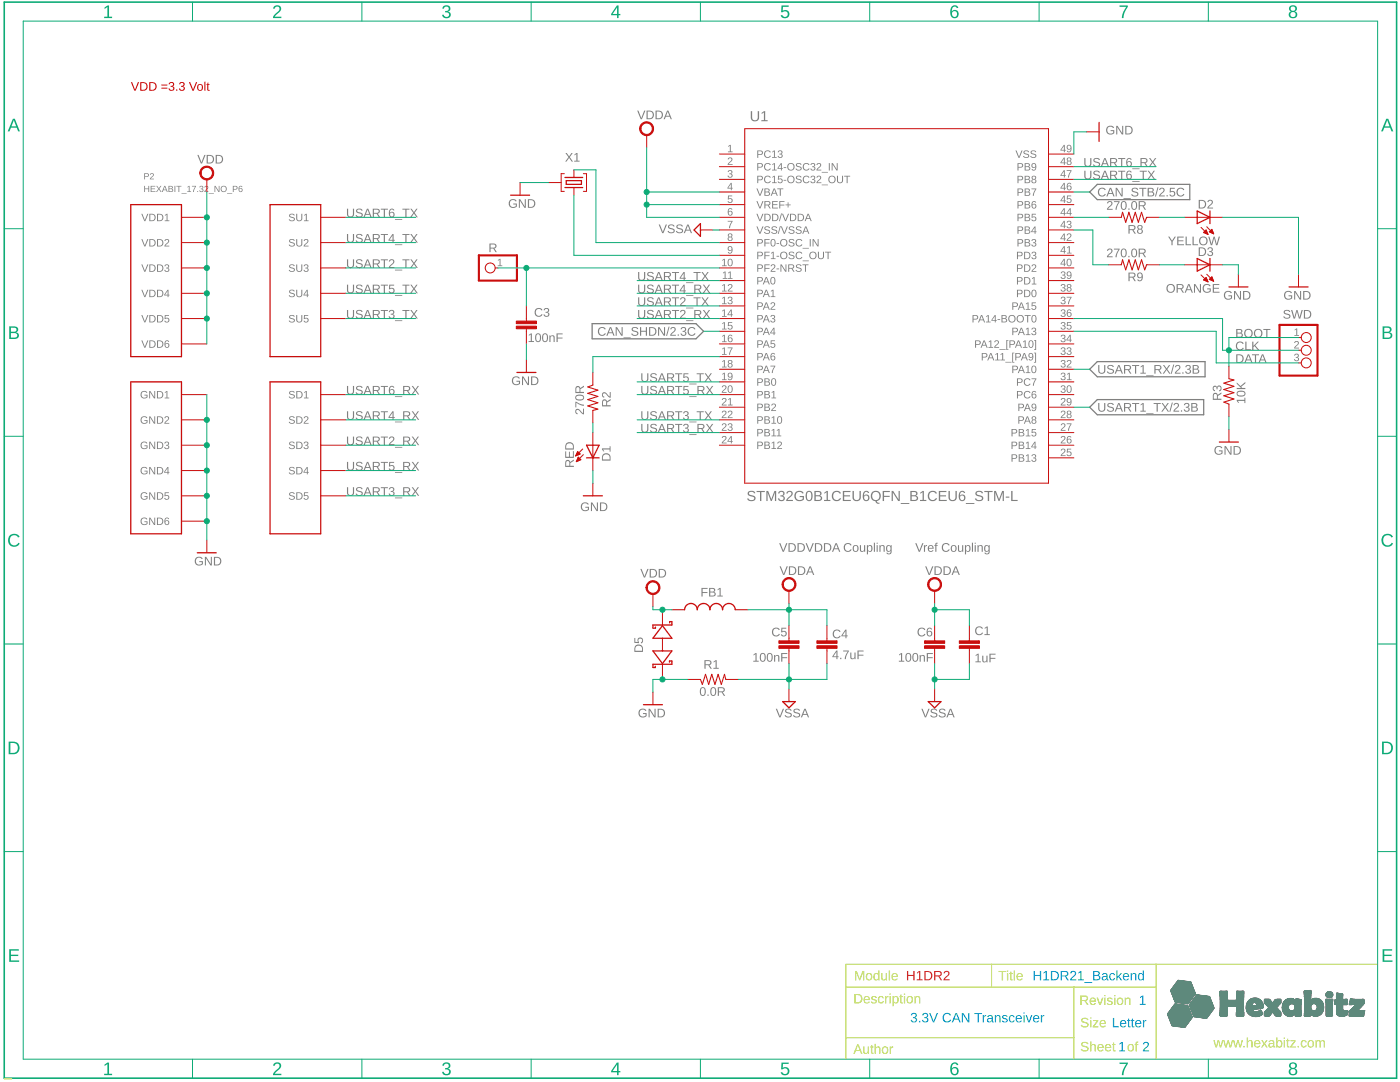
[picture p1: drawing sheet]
<svg xmlns="http://www.w3.org/2000/svg" width="279mm" height="216mm" viewBox="0 0 279 216" stroke-linecap="round" stroke-linejoin="round" font-family="sans-serif">
<g fill="#808080">
<path d="M145.3 29.1l.5-.2v1.3h.4v.2h-.9v-.2h.4v-1.1l-.4 .2z"/>
<path d="M145.4 31.5a.5 .5 0 0 1 .8 .2 .5 .5 0 0 1-.5 .7l-.3 .3h.8v.2h-1l.2-.3 .4-.4a.3 .3 0 0 0 .1-.5 .3 .3 0 0 0-.5 .1h-.2z"/>
<path d="M145.4 34a.43 .43 0 0 1 .7 0 .43 .43 0 0 1-.2 .7 .39 .39 0 0 1 .3 .5 .39 .39 0 0 1-.5 .3l-.4-.3-.1-.1 .2-.1a.3 .3 0 0 0 .4 .3 .3 .3 0 0 0 .1-.5h-.3v-.2a.29 .29 0 0 0 .4-.1 .29 .29 0 0 0-.2-.4 .29 .29 0 0 0-.4 .2h-.2z"/>
<path d="M145.3 39h.8v.2h-.6l-.1 .4a.5 .5 0 0 1 .8 .3 .5 .5 0 0 1-.4 .7 .5 .5 0 0 1-.6-.4l.5 .2a.34 .34 0 0 0 .3-.5 .34 .34 0 0 0-.6-.1h-.2z"/>
<path d="M145.2 44.1h1l-.5 1.4h-.2l.1-.4 .4-.9h-.8z"/>
<path d="M99.4 51.9l.5-.3v1.4h.3v.1h-.9v-.1h.4v-1.2l-.3 .3z"/>
<path d="M258.4 65.8l.5-.3v1.3h.3v.2h-.9v-.2h.4v-1.1l-.3 .3z"/>
<path d="M258.4 68.1a.5 .5 0 0 1 .8 .3 .5 .5 0 0 1-.4 .6l-.3 .4h.7v.1h-.9l.1-.3 .4-.4a.3 .3 0 0 0 .2-.5 .3 .3 0 0 0-.5 .1h-.2z"/>
<path d="M258.4 70.7a.43 .43 0 0 1 .7-.1 .43 .43 0 0 1-.2 .7 .39 .39 0 0 1 .4 .5 .39 .39 0 0 1-.5 .3l-.5-.2-.1-.2h.2a.3 .3 0 0 0 .4 .2 .3 .3 0 0 0 .2-.4l-.4-.1v-.2a.29 .29 0 0 0 .4-.1 .29 .29 0 0 0-.2-.4 .29 .29 0 0 0-.3 .3h-.2z"/>
<path d="M39.4 30.9h.2l.6 1.5 .6-1.5h.2l-.7 1.7h-.2zM41.2 30.9h.6a.86 .86 0 0 1 .9 .8 .86 .86 0 0 1-.8 .9h-.7zM41.5 31.1v1.3a.73 .73 0 0 0 1-.6 .73 .73 0 0 0-1-.7zM43 30.9h.6a.86 .86 0 0 1 .9 .8 .86 .86 0 0 1-.8 .9h-.7zM43.3 31.1v1.3a.73 .73 0 0 0 1-.6 .73 .73 0 0 0-1-.7z"/>
<path d="M39.1 111.3a.9 .9 0 0 1 1.4 .2l-.3 .1a.68 .68 0 0 0-.9-.1 .68 .68 0 0 0-.1 1 .68 .68 0 0 0 1 .1l.1-.4h-.5v-.2h.7v.6a.94 .94 0 0 1-1.3 .1 .94 .94 0 0 1-.1-1.4zM40.9 111.1h.3l.9 1.5v-1.5h.2v1.7h-.3l-.9-1.4v1.4h-.2zM42.7 111.1h.6a.86 .86 0 0 1 .9 .8 .86 .86 0 0 1-.9 .9h-.6zM42.9 111.3v1.3a.73 .73 0 0 0 1-.6 .73 .73 0 0 0-1-.7z"/>
<path d="M28.8 37.1h.1v.5h.7v-.5h.2v1.2h-.2v-.6h-.7v.6h-.1zM30.1 37.1h.9v.1h-.8v.4h.7v.2h-.7v.4h.8v.1h-.9zM31.2 37.1h.2l.3 .5 .3-.5h.2l-.4 .6 .5 .6h-.2l-.4-.5-.4 .5h-.2l.5-.6zM32.8 37.1h.2l.5 1.2h-.2l-.1-.3h-.6l-.1 .3h-.2zM32.9 37.2l-.2 .6h.4zM33.6 37.1l.8 .1 .1 .3-.2 .2 .2 .2-.1 .3-.8 .1zM33.8 37.2v.4l.5-.1v-.2zM33.8 37.7v.5l.6-.1-.1-.3zM34.8 37.1h.2v1.2h-.2zM35.2 37.1h1v.1h-.4v1.1h-.2v-1.1h-.4zM36.2 38.6h1v.1h-1zM37.4 37.3l.4-.2v1.1h.3v.1h-.7v-.1h.3v-1l-.3 .2zM38.3 37.1h.8l-.4 1.2h-.2l.1-.3 .4-.8h-.7zM39.4 38.1h.1v.2h-.1zM39.9 37.2a.35 .35 0 0 1 .6-.1 .35 .35 0 0 1-.2 .6 .33 .33 0 0 1 .3 .4 .33 .33 0 0 1-.4 .2l-.3-.1-.1-.2 .4 .2a.23 .23 0 0 0 .2-.2 .23 .23 0 0 0-.3-.2v-.2a.24 .24 0 0 0 .3-.1 .24 .24 0 0 0-.2-.3 .24 .24 0 0 0-.3 .2h-.1zM40.9 37.2a.42 .42 0 0 1 .7 .1 .42 .42 0 0 1-.4 .6l-.3 .3h.7v.1h-.8l.5-.6a.25 .25 0 0 0 0-.5 .24 .24 0 0 0-.4 .2h-.1zM41.7 38.6h1v.1h-1zM42.8 37.1h.2l.7 1v-1h.1v1.2h-.2l-.6-1v1h-.2zM44 37.7a.63 .63 0 0 1 1.2 0 .63 .63 0 0 1-1.2 0zM44.1 37.7a.5 .5 0 0 0 1 0 .5 .5 0 0 0-1 0zM45.3 38.6h1v.1h-1zM46.5 37.1h.5a.38 .38 0 0 1 .4 .4 .38 .38 0 0 1-.4 .3h-.4v.5h-.1zM46.6 37.2v.5l.6-.1-.1-.4zM47.7 37.2l.3-.1 .4 .2-.5-.1-.1 .5a.42 .42 0 0 1 .6 .2 .42 .42 0 0 1-.4 .5 .42 .42 0 0 1-.4-.5zM47.7 37.9a.3 .3 0 0 0 .6 0 .3 .3 0 0 0-.6 0z"/>
<path d="M139.9 137.2a.64 .64 0 0 1 .8 .1 .64 .64 0 0 1 .2 .7 .64 .64 0 0 1-.6 .9 .64 .64 0 0 1-.6-.9zM140.1 137.3a.97 .97 0 0 0 .2 1.4 .86 .86 0 0 0 0-1.4zM141.2 138.6h.2v.3h-.2zM142 137.2a.64 .64 0 0 1 .8 .1 .64 .64 0 0 1 .1 .7 .64 .64 0 0 1-.6 .9 .64 .64 0 0 1-.6-.9zM142.2 137.3a.97 .97 0 0 0 .1 1.4 .86 .86 0 0 0 0-1.4zM143.2 137.1h.9a.5 .5 0 0 1 .6 .4 .5 .5 0 0 1-.5 .6l.5 .8h-.2l-.5-.8h-.5v.8h-.3zM143.5 137.3v.7h.5a.32 .32 0 0 0 .4-.4 .32 .32 0 0 0-.4-.3z"/>
<path d="M127.6 141.6a.9 .9 0 0 1 1.4 .2l-.2 .1a.68 .68 0 0 0-1-.1 .68 .68 0 0 0 0 1 .68 .68 0 0 0 .9 .1l.1-.4h-.5v-.2h.7v.6a.94 .94 0 0 1-1.3 .1 .94 .94 0 0 1-.1-1.4zM129.4 141.4h.3l.9 1.5v-1.5h.2v1.7h-.2l-1-1.4v1.4h-.2zM131.2 141.4h.6a.86 .86 0 0 1 .9 .8 .86 .86 0 0 1-.8 .9h-.7zM131.5 141.6v1.4a.73 .73 0 0 0 1-.7 .73 .73 0 0 0-1-.7z"/>
<path d="M127.8 113.5h.2l.6 1.5 .6-1.5h.2l-.7 1.7h-.2zM129.7 113.5h.5a.86 .86 0 0 1 .9 .8 .86 .86 0 0 1-.8 .9h-.6zM129.9 113.7v1.4a.73 .73 0 0 0 1-.7 .73 .73 0 0 0-1-.7zM131.5 113.5h.5a.86 .86 0 0 1 .9 .8 .86 .86 0 0 1-.8 .9h-.6zM131.7 113.7v1.4a.73 .73 0 0 0 1-.7 .73 .73 0 0 0-1-.7z"/>
<path d="M112.9 91.9l.6-.1 .3 .4 .7-.5v.3l-.7 .4v.5h.7v.3h-1.7zM113.1 92.1l-.1 .8h.6l-.1-.8-.2-.1zM112.8 90.1h.2v1h.5v-1h.2v1h.6v-1.1h.2v1.4h-1.7zM113 88.5a.88 .88 0 0 1 1-.2 .88 .88 0 0 1 .5 .8v.6h-1.7v-.8zM113.2 88.6l-.2 .9h1.3a.74 .74 0 0 0-.2-.9 .74 .74 0 0 0-.9 0z"/>
<path d="M116.1 100.5a.9 .9 0 0 1 1.4 .1l-.2 .1a.68 .68 0 0 0-1 0 .68 .68 0 0 0 0 .9 .68 .68 0 0 0 .9 .1l.1-.4h-.5v-.2h.7v.6a.94 .94 0 0 1-1.3 .1 .94 .94 0 0 1-.1-1.3zM117.9 100.3h.3l.9 1.4v-1.4h.2v1.7h-.3l-.9-1.5v1.5h-.2zM119.7 100.3h.6a.86 .86 0 0 1 .9 .8 .86 .86 0 0 1-.8 .9h-.7zM120 100.4v1.4a.73 .73 0 0 0 1-.7 .73 .73 0 0 0-1-.7z"/>
<path d="M102.4 75.3a.9 .9 0 0 1 1.3 .2l-.2 .1a.68 .68 0 0 0-.9-.1 .68 .68 0 0 0-.1 1 .68 .68 0 0 0 1 .1l.1-.4h-.5v-.2h.7v.6a.94 .94 0 0 1-1.4 .1 .94 .94 0 0 1 0-1.4zM104.2 75.1h.2l1 1.5v-1.5h.2v1.7h-.3l-.9-1.4v1.4h-.2zM106 75.1h.6a.86 .86 0 0 1 .9 .8 .86 .86 0 0 1-.9 .9h-.6zM106.2 75.3v1.3a.73 .73 0 0 0 1-.6 .73 .73 0 0 0-1-.7z"/>
<path d="M242.6 89.2a.9 .9 0 0 1 1.4 .2l-.3 .1a.68 .68 0 0 0-.9-.1 .68 .68 0 0 0-.1 1 .68 .68 0 0 0 1 .1l.1-.4h-.5v-.2h.7v.6a.94 .94 0 0 1-1.4 .1 .94 .94 0 0 1 0-1.4zM244.4 89h.3l.9 1.5v-1.5h.2v1.7h-.3l-.9-1.4v1.4h-.2zM246.2 89h.6a.86 .86 0 0 1 .9 .8 .86 .86 0 0 1-.9 .9h-.6zM246.4 89.2v1.3a.73 .73 0 0 0 1-.6 .73 .73 0 0 0-1-.7z"/>
<path d="M101.7 40a.9 .9 0 0 1 1.4 .1l-.2 .1a.68 .68 0 0 0-1 0 .68 .68 0 0 0 0 .9 .68 .68 0 0 0 .9 .1l.1-.4h-.5v-.2h.8v.6a.94 .94 0 0 1-1.4 .1 .94 .94 0 0 1-.1-1.3zM103.5 39.8h.3l.9 1.4v-1.4h.2v1.7h-.2l-1-1.5 .1 1.5h-.3zM105.4 39.8h.5a.86 .86 0 0 1 .9 .8 .86 .86 0 0 1-.8 .9h-.6zM105.6 39.9v1.4a.73 .73 0 0 0 1-.7 .73 .73 0 0 0-1-.7z"/>
<path d="M149.3 98.2a.92 .92 0 0 1 1.4 .2h-.2a.49 .49 0 0 0-.6-.3 .49 .49 0 0 0-.4 .5l.5 .2a.62 .62 0 0 1 .8 .7 .62 .62 0 0 1-.8 .5 .74 .74 0 0 1-.9-.5l.3-.1a.56 .56 0 0 0 .6 .4 .56 .56 0 0 0 .5-.5l-.5-.2a.65 .65 0 0 1-.6-.2 .65 .65 0 0 1-.1-.7zM151 98h1.6v.2h-.7v1.8h-.2v-1.8h-.7zM152.9 98h.4l.6 1.7 .7-1.7h.3v2h-.2v-1.8l-.7 1.8h-.2l-.6-1.8v1.8h-.3zM155.5 98.1a.57 .57 0 0 1 .9 0 .57 .57 0 0 1-.2 .8 .57 .57 0 0 1 .4 .8 .57 .57 0 0 1-.8 .3l-.5-.4v-.1l.2-.1a.41 .41 0 0 0 .6 .4 .41 .41 0 0 0 .1-.6l-.5-.1v-.3a.39 .39 0 0 0 .6-.1 .39 .39 0 0 0-.3-.6 .39 .39 0 0 0-.5 .4h-.2zM157.1 98.1a.65 .65 0 0 1 1 .1 .65 .65 0 0 1-.3 1l-.6 .6h1v.2h-1.3l.1-.4 .4-.4a.54 .54 0 0 0 .5-.5 .54 .54 0 0 0-.3-.6l-.3 .1-.1 .3h-.3zM158.8 98.2a1.05 1.05 0 0 1 1.6 .2l-.3 .1a.79 .79 0 0 0-1.2 0 .79 .79 0 0 0 .3 1.2l.5 .1 .5-.2v-.4h-.6v-.2h.8v.7a1.1 1.1 0 0 1-1.5 .1 1.1 1.1 0 0 1-.1-1.6zM161.1 98a.75 .75 0 0 1 .9 .1 .75 .75 0 0 1 .2 .9 .75 .75 0 0 1-.7 1 .75 .75 0 0 1-.7-1v-.6zM161.3 98.2a1.37 1.37 0 0 0 0 1.5 .56 .56 0 0 0 .5-.1 .56 .56 0 0 0 .1-.6v-.5a.39 .39 0 0 0-.6-.3zM162.5 98a1.31 1.31 0 0 1 1.4 .2v.4l-.3 .3a.55 .55 0 0 1 .5 .7 .55 .55 0 0 1-.8 .4h-.8zM162.8 98.2v.6h.6l.3-.2-.1-.3zM162.8 99v.8h.5a.38 .38 0 0 0 .4-.2 .38 .38 0 0 0 0-.4zM164.5 98.3l.7-.3v1.8h.5v.2h-1.2v-.2h.5v-1.6l-.5 .3zM166.3 98.2a1 1 0 0 1 1.5 .2l-.2 .1a.75 .75 0 0 0-1.1-.2 .75 .75 0 0 0-.1 1.1l.4 .4a.69 .69 0 0 0 .8-.4l.3 .1a1.03 1.03 0 0 1-1.6 .3 1.03 1.03 0 0 1 0-1.6zM168.2 98h1.5v.2h-1.2v.6h1.1v.3h-1.1v.7h1.3v.2h-1.6zM170.1 98h.3v1.2a.56 .56 0 0 0 .6 .6 .56 .56 0 0 0 .5-.6v-1.2h.3v1.2a.83 .83 0 0 1-.8 .8 .83 .83 0 0 1-.9-.8zM172.5 98.1a.63 .63 0 0 1 1 .2l-.3 .1-.1-.1a.51 .51 0 0 0-.6 0 .51 .51 0 0 0-.1 .6 .65 .65 0 0 1 1 .1 .65 .65 0 0 1-.3 1 .65 .65 0 0 1-.8-.4l-.1-.9zM172.4 99.3a.45 .45 0 0 0 .9 0 .45 .45 0 0 0-.9 0zM174 98.2a1.04 1.04 0 0 1 1.7 .3 1.04 1.04 0 0 1-.7 1.5l.1 .2 .4 .1v.2h-.4l-.3-.2a.51 .51 0 0 0-.6-.4 1.14 1.14 0 0 1-.2-1.7zM174.3 98.4a.79 .79 0 0 0-.1 1.2 .79 .79 0 0 0 1.2-.2 .78 .78 0 0 0-.1-1 .78 .78 0 0 0-1 0zM176.2 98h1.4v.2h-1.2v.7h1.2v.3h-1.2v.8h-.2zM177.9 98h.4l1 1.7v-1.7h.3v2h-.4l-1-1.7v1.7h-.3zM179.8 100.4h1.7v.2h-1.7zM181.7 98a1.31 1.31 0 0 1 1.4 .2v.4l-.4 .3a.55 .55 0 0 1 .5 .7 .55 .55 0 0 1-.7 .4h-.8zM181.9 98.2v.6h.7l.2-.2-.1-.3zM181.9 99v.8h.6a.38 .38 0 0 0 .4-.2 .38 .38 0 0 0 0-.4zM183.7 98.3l.7-.3v1.8h.5v.2h-1.3v-.2h.5v-1.6l-.4 .3zM185.4 98.2a1 1 0 0 1 1.6 .2l-.3 .1a.75 .75 0 0 0-1-.2 .75 .75 0 0 0-.2 1.1l.4 .4a.69 .69 0 0 0 .9-.4l.2 .1a1.03 1.03 0 0 1-1.5 .3 1.03 1.03 0 0 1-.1-1.6zM187.4 98h1.5v.2h-1.3v.6h1.2v.3h-1.2v.7h1.3v.2h-1.5zM189.3 98h.3v1.2a.56 .56 0 0 0 .5 .6 .56 .56 0 0 0 .6-.6v-1.2h.3v1.2a.83 .83 0 0 1-.9 .8 .83 .83 0 0 1-.8-.8zM191.7 98.1a.63 .63 0 0 1 .9 .2l-.2 .1-.1-.1a.51 .51 0 0 0-.6 0 .51 .51 0 0 0-.1 .6 .65 .65 0 0 1 1 .1 .65 .65 0 0 1-.3 1 .65 .65 0 0 1-.9-.4l-.1-.9zM191.6 99.3a.43 .43 0 0 0 .8 0 .43 .43 0 0 0-.8 0zM192.8 100.4h1.7v.2h-1.7zM194.7 98.2a.92 .92 0 0 1 1.5 .2h-.3a.49 .49 0 0 0-.5-.3 .49 .49 0 0 0-.4 .5l.5 .2a.62 .62 0 0 1 .7 .7 .62 .62 0 0 1-.8 .5 .74 .74 0 0 1-.8-.5l.2-.1a.56 .56 0 0 0 .6 .4 .56 .56 0 0 0 .5-.5l-.4-.2a.65 .65 0 0 1-.7-.2 .65 .65 0 0 1-.1-.7zM196.4 98h1.7v.2h-.7v1.8h-.3v-1.8h-.7zM198.4 98h.4l.6 1.7 .6-1.7h.3v2h-.2v-1.8l-.6 1.8h-.2l-.7-1.8v1.8h-.2zM200.7 99.1h.7v.2h-.7zM201.8 98h.3v1.8h1v.2h-1.3z"/>
<path d="M221 25.3a.9 .9 0 0 1 1.3 .2l-.2 .1a.68 .68 0 0 0-.9-.1 .68 .68 0 0 0-.1 1 .68 .68 0 0 0 1 .1l.1-.4h-.6v-.2h.8v.6a.94 .94 0 0 1-1.4 .1 .94 .94 0 0 1 0-1.4zM222.8 25.1h.2l1 1.5v-1.5h.2v1.7h-.3l-.9-1.4v1.4h-.2zM224.6 25.1h.5a.86 .86 0 0 1 1 .8 .86 .86 0 0 1-.9 .9h-.6zM224.8 25.3v1.3a.73 .73 0 0 0 1-.6 .73 .73 0 0 0-1-.7z"/>
<path d="M246.8 79.8h1.5v-.4h.2v1h-.2v-.4h-1.3l.3 .4h-.2zM246.9 78.2a1.02 1.02 0 0 1 1.7 .3 .95 .95 0 0 1-.9 .6 .95 .95 0 0 1-.9-.6zM247 78.4a.66 .66 0 0 0 .4 .6 .66 .66 0 0 0 .7-.1 .36 .36 0 0 0 .3-.5 .36 .36 0 0 0-.5-.2h-.6zM246.8 76.3l.8 .7 .9-.8v.3l-.8 .7 .2 .2h.6v.2h-1.7v-.2h.9l-.9-.8z"/>
<path d="M114.9 81.7a.82 .82 0 0 1 1.2 .5l.3 .2v-.9h.1v1.2l-.2-.1-.5-.5a.37 .37 0 0 0-.5-.3 .37 .37 0 0 0-.2 .6h.2v.3l-.5-.4zM114.8 80.2l1.1 .4 .6 .1v.3l-.6-.2-.9-.4v.9h-.2zM114.9 79a1.02 1.02 0 0 1 1.7 .3 .95 .95 0 0 1-.9 .6 .95 .95 0 0 1-.9-.6zM115 79.2a.66 .66 0 0 0 .4 .5 .66 .66 0 0 0 .7 0 .36 .36 0 0 0 .3-.5 .36 .36 0 0 0-.5-.2h-.6zM115 77.2l.5-.2 .3 .4 .7-.5v.3l-.7 .5v.5h.7v.2h-1.7zM115.1 77.4l-.1 .8h.6v-.8l-.3-.1z"/>
<path d="M105.5 66.8l.7-.3v1.6h.4v.1h-1.1v-.1h.4v-1.4l-.4 .3zM107 66.6a.64 .64 0 0 1 .8 .1 .64 .64 0 0 1 .2 .7 .64 .64 0 0 1-.6 .9 .64 .64 0 0 1-.6-.9zM107.2 66.7a.97 .97 0 0 0 .2 1.4 .86 .86 0 0 0 0-1.4zM108.4 66.6a.64 .64 0 0 1 .8 .1 .64 .64 0 0 1 .2 .7 .64 .64 0 0 1-.6 .9 .64 .64 0 0 1-.6-.9zM108.6 66.7a.97 .97 0 0 0 .2 1.4 .86 .86 0 0 0 0-1.4zM109.6 66.9h.2l.1 .3a.44 .44 0 0 1 .5-.3 .44 .44 0 0 1 .3 .5v.8h-.2v-.8a.32 .32 0 0 0-.4-.3 .32 .32 0 0 0-.2 .4v.7h-.3zM111.1 66.5h1.2v.2h-1v.7h1v.2h-1v.6h-.2z"/>
<path d="M150.4 130.6l.6-.3v1.5h.4v.2h-1.1v-.2h.5v-1.3l-.4 .3zM151.9 130.4a.64 .64 0 0 1 .7 0 .64 .64 0 0 1 .2 .8 .64 .64 0 0 1-.6 .9 .64 .64 0 0 1-.6-.9zM152.1 130.5a.97 .97 0 0 0 .1 1.4 .86 .86 0 0 0 0-1.4zM153.3 130.4a.64 .64 0 0 1 .7 0 .64 .64 0 0 1 .2 .8 .64 .64 0 0 1-.6 .9 .64 .64 0 0 1-.6-.9zM153.4 130.5a.97 .97 0 0 0 .2 1.4 .86 .86 0 0 0 0-1.4zM154.5 130.7h.2v.2a.44 .44 0 0 1 .5-.2 .44 .44 0 0 1 .3 .5v.8h-.2v-.8a.32 .32 0 0 0-.3-.4 .32 .32 0 0 0-.3 .5v.7h-.2zM155.9 130.3h1.2v.2h-1v.6h1v.2h-1v.7h-.2z"/>
<path d="M179.4 130.6l.6-.3v1.5h.5v.2h-1.1v-.2h.4v-1.3l-.4 .3zM180.9 130.4a.64 .64 0 0 1 .8 0 .64 .64 0 0 1 .2 .8 .64 .64 0 0 1-.6 .9 .64 .64 0 0 1-.6-.9zM181.1 130.5a.97 .97 0 0 0 .2 1.4 .86 .86 0 0 0 0-1.4zM182.3 130.4a.64 .64 0 0 1 .8 0 .64 .64 0 0 1 .2 .8 .64 .64 0 0 1-.6 .9 .64 .64 0 0 1-.6-.9zM182.5 130.5a.97 .97 0 0 0 .2 1.4 .86 .86 0 0 0 0-1.4zM183.5 130.7h.2v.2a.44 .44 0 0 1 .6-.2 .44 .44 0 0 1 .3 .5v.8h-.2v-.8a.32 .32 0 0 0-.4-.4 .32 .32 0 0 0-.2 .5v.7h-.3zM185 130.3h1.2v.2h-1v.6h.9v.2h-.9v.7h-.2z"/>
<path d="M166.9 129.8h.2v1.2h.3v.1h-.3v.4h-.2v-.4h-.8zM166.9 130.1l-.6 .9h.6zM167.7 131.3h.2v.2h-.2zM168.3 129.8h1.1l-.5 1.1-.1 .6h-.2v-.4l.6-1.1h-.9zM169.7 130.2h.2v.8a.32 .32 0 0 0 .4 .4 .32 .32 0 0 0 .2-.4v-.8h.2l.1 1.3h-.3v-.2a.44 .44 0 0 1-.5 .2 .44 .44 0 0 1-.3-.4zM171.1 129.8h1.2v.2h-.9v.6h.9v.2h-.9v.7h-.3z"/>
<path d="M194.7 130.7l.6-.3v1.6h.4v.2h-1v-.2h.4v-1.4l-.4 .3zM196 130.8h.2v.9a.32 .32 0 0 0 .4 .3 .32 .32 0 0 0 .3-.4v-.8h.2v1.4h-.2v-.3a.44 .44 0 0 1-.5 .3 .44 .44 0 0 1-.4-.5zM197.5 130.4h1.2v.2h-1v.7h1v.2h-1v.7h-.2z"/>
<path d="M183.9 141.4h.2l.6 1.5 .6-1.5h.2l-.7 1.7h-.2zM185.9 141.5a.8 .8 0 0 1 1.1 .3h-.2a.4 .4 0 0 0-.5-.3 .4 .4 0 0 0-.3 .5l.2 .1a.59 .59 0 0 1 .7 .2 .59 .59 0 0 1 0 .7l-.5 .2a.63 .63 0 0 1-.8-.5h.3a.46 .46 0 0 0 .5 .3 .46 .46 0 0 0 .4-.5l-.5-.1a.49 .49 0 0 1-.5-.3 .49 .49 0 0 1 .1-.6zM187.6 141.5a.8 .8 0 0 1 1.1 .3h-.2a.4 .4 0 0 0-.5-.3 .4 .4 0 0 0-.3 .5l.2 .1a.59 .59 0 0 1 .7 .2 .59 .59 0 0 1 0 .7l-.6 .2a.63 .63 0 0 1-.7-.5h.2a.46 .46 0 0 0 .6 .3 .46 .46 0 0 0 .3-.5l-.4-.1a.49 .49 0 0 1-.5-.3 .49 .49 0 0 1 .1-.6zM189.6 141.4h.2l.7 1.7h-.2l-.2-.5h-.8l-.2 .5h-.2zM189.7 141.6l-.3 .9h.6z"/>
<path d="M154.8 141.4h.3l.5 1.5 .6-1.5h.3l-.7 1.7h-.3zM156.8 141.5a.8 .8 0 0 1 1.2 .3h-.2a.4 .4 0 0 0-.5-.3 .4 .4 0 0 0-.3 .5l.2 .1a.59 .59 0 0 1 .7 .2 .59 .59 0 0 1-.1 .7l-.5 .2a.63 .63 0 0 1-.7-.5h.2a.46 .46 0 0 0 .6 .3 .46 .46 0 0 0 .3-.5l-.4-.1a.49 .49 0 0 1-.6-.3 .49 .49 0 0 1 .1-.6zM158.5 141.5a.8 .8 0 0 1 1.2 .3h-.3a.4 .4 0 0 0-.5-.3 .4 .4 0 0 0-.2 .5l.2 .1a.59 .59 0 0 1 .6 .2 .59 .59 0 0 1 0 .7l-.5 .2a.63 .63 0 0 1-.7-.5h.2a.46 .46 0 0 0 .5 .3 .46 .46 0 0 0 .4-.5l-.5-.1a.49 .49 0 0 1-.5-.3 .49 .49 0 0 1 .1-.6zM160.5 141.4h.3l.7 1.7h-.3l-.2-.5h-.7l-.2 .5h-.3zM160.6 141.6l-.3 .9h.7z"/>
<path d="M155.6 113h.2l.6 1.5 .6-1.5h.2l-.7 1.7h-.2zM157.4 113h.6a.86 .86 0 0 1 .9 .8 .86 .86 0 0 1-.8 .9h-.7zM157.7 113.2v1.3a.73 .73 0 0 0 1-.6 .73 .73 0 0 0-1-.7zM159.2 113h.6a.86 .86 0 0 1 .9 .8 .86 .86 0 0 1-.8 .9h-.7zM159.5 113.2v1.3a.73 .73 0 0 0 1-.6 .73 .73 0 0 0-1-.7zM161.6 113h.2l.7 1.7h-.2l-.2-.5h-.8l-.2 .5h-.2zM161.7 113.2l-.3 .8h.6z"/>
<path d="M184.6 113h.3l.6 1.5 .5-1.5h.3l-.7 1.7h-.3zM186.5 113h.6a.86 .86 0 0 1 .9 .8 .86 .86 0 0 1-.9 .9h-.6zM186.7 113.2v1.3a.73 .73 0 0 0 1-.6 .73 .73 0 0 0-1-.7zM188.3 113h.6a.86 .86 0 0 1 .9 .8 .86 .86 0 0 1-.9 .9h-.6zM188.5 113.2v1.3a.73 .73 0 0 0 1-.6 .73 .73 0 0 0-1-.7zM190.6 113h.3l.7 1.7h-.3l-.2-.5h-.8l-.2 .5h-.2zM190.7 113.2l-.3 .8h.7z"/>
<path d="M127.2 22.1h.2l.6 1.5 .6-1.5h.2l-.7 1.7h-.2zM129 22.1h.6a.86 .86 0 0 1 .9 .8 .86 .86 0 0 1-.8 .9h-.7zM129.3 22.3v1.3a.73 .73 0 0 0 1-.7 .73 .73 0 0 0-1-.6zM130.8 22.1h.6a.86 .86 0 0 1 .9 .8 .86 .86 0 0 1-.8 .9h-.7zM131.1 22.3v1.3a.73 .73 0 0 0 1-.7 .73 .73 0 0 0-1-.6zM133.1 22.1h.3l.7 1.7h-.2l-.2-.5h-.8l-.2 .5h-.3zM133.3 22.2l-.4 .9h.7z"/>
<path d="M131.5 44.8h.2l.6 1.5 .6-1.5h.2l-.7 1.7h-.2zM133.5 44.9a.8 .8 0 0 1 1.1 .3h-.2a.4 .4 0 0 0-.5-.3 .4 .4 0 0 0-.3 .5l.2 .1a.59 .59 0 0 1 .7 .2 .59 .59 0 0 1 0 .7l-.5 .1a.63 .63 0 0 1-.8-.4h.3a.46 .46 0 0 0 .5 .3 .46 .46 0 0 0 .4-.5l-.5-.2a.49 .49 0 0 1-.5-.2 .49 .49 0 0 1 .1-.6zM135.1 44.9a.8 .8 0 0 1 1.2 .3h-.2a.4 .4 0 0 0-.5-.3 .4 .4 0 0 0-.3 .5l.2 .1a.59 .59 0 0 1 .7 .2 .59 .59 0 0 1-.1 .7l-.5 .1a.63 .63 0 0 1-.7-.4h.2a.46 .46 0 0 0 .6 .3 .46 .46 0 0 0 .3-.5l-.4-.2a.49 .49 0 0 1-.6-.2 .49 .49 0 0 1 .1-.6zM137.2 44.8h.2l.7 1.7h-.2l-.2-.5h-.8l-.2 .5h-.2zM137.3 45l-.3 .8h.6z"/>
<path d="M221.1 40.2a.55 .55 0 0 1 .9 .2 .55 .55 0 0 1-.4 .8l-.4 .5h.9v.2h-1.2l.1-.3 .5-.5a.37 .37 0 0 0 .3-.5 .37 .37 0 0 0-.6-.1l-.1 .1h-.2zM222.3 40.1h1.1l-.5 1.2v.6h-.3l.1-.5 .5-1.1h-.9zM223.9 40.2a.64 .64 0 0 1 .8 .1 .64 .64 0 0 1 .2 .7 .64 .64 0 0 1-.6 .9 .64 .64 0 0 1-.6-.9zM224.1 40.3a.97 .97 0 0 0 .2 1.4 .86 .86 0 0 0 0-1.4zM225.2 41.6h.2v.3h-.2zM226 40.2a.64 .64 0 0 1 .8 .1 .64 .64 0 0 1 .1 .7 .64 .64 0 0 1-.6 .9 .64 .64 0 0 1-.6-.9zM226.2 40.3a.97 .97 0 0 0 .1 1.4 .86 .86 0 0 0 0-1.4zM227.2 40.1h.9a.5 .5 0 0 1 .6 .4 .5 .5 0 0 1-.5 .6l.5 .8h-.2l-.5-.8h-.5v.8h-.3zM227.5 40.3v.7h.5a.32 .32 0 0 0 .4-.4 .32 .32 0 0 0-.4-.3z"/>
<path d="M221.1 49.7a.55 .55 0 0 1 .9 .1 .55 .55 0 0 1-.4 .8l-.4 .5h.9v.2h-1.2l.1-.3 .5-.4a.37 .37 0 0 0 .3-.6 .37 .37 0 0 0-.6-.1l-.1 .2-.2-.1zM222.3 49.6h1.1l-.5 1.1v.6h-.3l.1-.4 .5-1.1h-.9zM223.9 49.7a.64 .64 0 0 1 .8 0 .64 .64 0 0 1 .2 .8 .64 .64 0 0 1-.6 .9 .64 .64 0 0 1-.6-.9zM224.1 49.8a.97 .97 0 0 0 .2 1.4 .86 .86 0 0 0 0-1.4zM225.2 51.1h.2v.2h-.2zM226 49.7a.64 .64 0 0 1 .8 0 .64 .64 0 0 1 .1 .8 .64 .64 0 0 1-.6 .9 .64 .64 0 0 1-.6-.9zM226.2 49.8a.97 .97 0 0 0 .1 1.4 .86 .86 0 0 0 0-1.4zM227.2 49.6h.9a.5 .5 0 0 1 .6 .4 .5 .5 0 0 1-.5 .6l.5 .7h-.2l-.5-.7h-.5v.7h-.3zM227.5 49.8v.6h.5a.32 .32 0 0 0 .4-.3 .32 .32 0 0 0-.4-.3z"/>
<path d="M244.5 58.3a.9 .9 0 0 1 1.3 .1l-.2 .1a.68 .68 0 0 0-.9 0 .68 .68 0 0 0-.1 .9 .68 .68 0 0 0 1 .1l.1-.4h-.5v-.2h.7v.6a.94 .94 0 0 1-1.4 .1 .94 .94 0 0 1 0-1.3zM246.3 58.1h.2l1 1.4v-1.4h.2v1.7h-.3l-.9-1.5v1.5h-.2zM248.1 58.1h.5a.86 .86 0 0 1 1 .8 .86 .86 0 0 1-.9 .9h-.6zM248.3 58.3v1.3a.73 .73 0 0 0 1-.7 .73 .73 0 0 0-1-.6z"/>
<path d="M256.5 58.3a.9 .9 0 0 1 1.3 .1l-.2 .1a.68 .68 0 0 0-.9 0 .68 .68 0 0 0-.1 .9 .68 .68 0 0 0 1 .1l.1-.4h-.5v-.2h.7v.6a.94 .94 0 0 1-1.4 .1 .94 .94 0 0 1 0-1.3zM258.3 58.1h.2l1 1.4v-1.4h.2v1.7h-.3l-.9-1.5v1.5h-.2zM260.1 58.1h.5a.86 .86 0 0 1 1 .8 .86 .86 0 0 1-.9 .9h-.6zM260.3 58.3v1.3a.73 .73 0 0 0 1-.7 .73 .73 0 0 0-1-.6z"/>
<path d="M233.1 47.2h.3l.5 .8 .5-.8h.3l-.7 1v.7h-.2v-.7zM234.9 47.2h1.3v.2h-1v.6h1v.1h-1v.6h1.1v.2h-1.4zM236.6 47.2h.2v1.5h.9v.2h-1.1zM238 47.2h.2v1.5h.9v.2h-1.1zM239.2 48.1a.9 .9 0 0 1 1.8 0 .9 .9 0 0 1-1.8 0zM239.7 47.6a.69 .69 0 0 0 .1 1.1 .69 .69 0 0 0 1-.4 .69 .69 0 0 0-.6-.9zM241.1 47.2h.3l.4 1.5 .4-1.5h.2l.4 1.5 .4-1.5h.3l-.5 1.7h-.3l-.4-1.4-.4 1.4h-.3z"/>
<path d="M232.7 57.5a.9 .9 0 0 1 1.8 0 .9 .9 0 0 1-1.8 0zM233.2 57a.69 .69 0 0 0 .1 1.1 .69 .69 0 0 0 1-.4 .69 .69 0 0 0-.7-.8zM234.8 56.7h.8a.5 .5 0 0 1 .6 .4 .5 .5 0 0 1-.4 .6l.5 .7h-.3l-.4-.7h-.6v.7h-.2zM235 56.9v.6h.6a.32 .32 0 0 0 .4-.3 .32 .32 0 0 0-.4-.3zM237.1 56.7h.3l.7 1.7h-.3l-.2-.5h-.7l-.2 .5h-.3zM237.2 56.9l-.3 .8h.7zM238.3 56.7h.3l.9 1.5v-1.5h.2v1.7h-.3l-.9-1.5v1.5h-.2zM240.2 56.9a.9 .9 0 0 1 1.4 .2h-.2a.68 .68 0 0 0-1 0 .68 .68 0 0 0 0 .9 .68 .68 0 0 0 .9 .1l.1-.4h-.5v-.2h.7v.6a.94 .94 0 0 1-1.3 .1 .94 .94 0 0 1-.1-1.3zM242 56.7h1.3v.2h-1v.5h1v.2h-1v.6h1.1v.2h-1.4z"/>
<path d="M182.7 108.4h.2l.6 1.5 .6-1.5h.2l-.7 1.7h-.2zM184.4 108.8h.2v.3l.1-.3h.3v.2h-.2l-.2 .2v.9h-.2zM185.3 108.9a.6 .6 0 0 1 .7-.1 .6 .6 0 0 1 .3 .7h-.9a.38 .38 0 0 0 .2 .4 .38 .38 0 0 0 .5-.1h.2a.67 .67 0 0 1-1 .1 .67 .67 0 0 1 0-1zM185.5 109l-.1 .3h.7l-.2-.4zM186.7 108.4l.4-.1v.2l-.2 .1v.2h.2v.1h-.2v1.2h-.2v-1.2h-.2v-.1h.2zM188.2 108.6a.86 .86 0 0 1 1.3 .2l-.2 .1a.63 .63 0 0 0-.9-.1 .63 .63 0 0 0 0 .9 .63 .63 0 0 0 .9-.1l.2 .1a.88 .88 0 0 1-1.3 .2 .88 .88 0 0 1 0-1.3zM189.9 108.9a.64 .64 0 0 1 .9 .1 .64 .64 0 0 1-.1 .9 .64 .64 0 0 1-.9-.1l-.1-.4zM190.1 109l-.1 .4a.4 .4 0 0 0 .3 .6 .49 .49 0 0 0 .4-.7 .49 .49 0 0 0-.6-.3zM191.2 108.8h.2v.8a.32 .32 0 0 0 .4 .4 .32 .32 0 0 0 .2-.5v-.7h.2v1.3h-.2v-.2a.44 .44 0 0 1-.5 .2 .44 .44 0 0 1-.3-.4zM192.6 108.8h.2v.2a.5 .5 0 0 1 .6-.2 .5 .5 0 0 1 .3 .6 .53 .53 0 0 1-.7 .7l-.2-.2v.7h-.2zM192.9 109a.49 .49 0 0 0-.1 .6 .49 .49 0 0 0 .6 .2v-.8zM194 108.3h.2v1.8h-.2zM194.5 108.3h.2v.2h-.2zM194.5 108.8h.2v1.3h-.2zM195.1 108.8h.2v.2a.44 .44 0 0 1 .5-.2 .44 .44 0 0 1 .3 .4v.9h-.2v-.8a.32 .32 0 0 0-.3-.4 .32 .32 0 0 0-.3 .4v.8h-.2zM196.5 108.9l.4-.1 .4 .2v-.2h.2v1.3a.56 .56 0 0 1-.4 .5 .56 .56 0 0 1-.6-.3l.5 .2a.41 .41 0 0 0 .3-.6 .49 .49 0 0 1-.6 .2 .49 .49 0 0 1-.3-.7zM196.7 109l-.1 .7a.38 .38 0 0 0 .6 .2 .38 .38 0 0 0 .1-.6l-.3-.4z"/>
<path d="M155.5 108.4h.2l.6 1.5 .6-1.5h.2l-.7 1.7h-.2zM157.4 108.4h.5a.86 .86 0 0 1 .9 .8 .86 .86 0 0 1-.8 .9h-.6zM157.6 108.6v1.3a.73 .73 0 0 0 1-.7 .73 .73 0 0 0-1-.6zM159.2 108.4h.5a.86 .86 0 0 1 .9 .8 .86 .86 0 0 1-.8 .9h-.6zM159.4 108.6v1.3a.73 .73 0 0 0 1-.7 .73 .73 0 0 0-1-.6zM160.8 108.4h.2l.6 1.5 .6-1.5h.2l-.7 1.7h-.2zM162.6 108.4h.6a.86 .86 0 0 1 .9 .8 .86 .86 0 0 1-.8 .9h-.7zM162.9 108.6v1.3a.73 .73 0 0 0 1-.7 .73 .73 0 0 0-1-.6zM164.4 108.4h.6a.86 .86 0 0 1 .9 .8 .86 .86 0 0 1-.8 .9h-.7zM164.7 108.6v1.3a.73 .73 0 0 0 1-.7 .73 .73 0 0 0-1-.6zM166.7 108.4h.3l.7 1.7h-.2l-.2-.5h-.8l-.2 .5h-.3zM166.9 108.6l-.4 .8h.7zM168.6 108.6a.86 .86 0 0 1 1.3 .2l-.2 .1a.63 .63 0 0 0-.9-.1 .63 .63 0 0 0 0 .9 .63 .63 0 0 0 1-.1l.2 .1a.88 .88 0 0 1-1.4 .2 .88 .88 0 0 1 0-1.3zM170.3 108.9a.64 .64 0 0 1 .9 .1 .64 .64 0 0 1-.1 .9 .64 .64 0 0 1-.9-.1v-.4zM170.5 109l-.1 .4a.4 .4 0 0 0 .3 .6 .49 .49 0 0 0 .5-.7 .49 .49 0 0 0-.7-.3zM171.6 108.8h.2v.8a.32 .32 0 0 0 .4 .4 .32 .32 0 0 0 .2-.5v-.7h.3v1.3h-.2v-.2a.44 .44 0 0 1-.6 .2 .44 .44 0 0 1-.3-.4zM173 108.8h.2v.2a.5 .5 0 0 1 .7-.2 .5 .5 0 0 1 .2 .6 .53 .53 0 0 1-.6 .7l-.3-.2v.7h-.2zM173.4 109a.49 .49 0 0 0-.2 .6 .49 .49 0 0 0 .6 .2v-.8zM174.4 108.3h.2v1.8h-.2zM174.9 108.3h.3v.2h-.3zM174.9 108.8h.3v1.3h-.3zM175.5 108.8h.2v.2a.44 .44 0 0 1 .5-.2 .44 .44 0 0 1 .4 .4v.9h-.3v-.8a.32 .32 0 0 0-.3-.4 .32 .32 0 0 0-.3 .4v.8h-.2zM177 108.9l.3-.1 .4 .2v-.2h.3l-.1 1.3a.56 .56 0 0 1-.4 .5 .56 .56 0 0 1-.6-.3l.5 .2a.41 .41 0 0 0 .3-.6 .49 .49 0 0 1-.6 .2 .49 .49 0 0 1-.3-.7zM177.1 109v.7a.38 .38 0 0 0 .5 .2 .38 .38 0 0 0 .1-.6l-.2-.4z"/>
<path d="M246.7 65.6l1 .1 .2 .1v.4l-.3 .3a.47 .47 0 0 1 .4 .5 .47 .47 0 0 1-.6 .4h-.7zM247 65.8v.6l.7-.2-.1-.3zM247 66.6v.6h.6l.2-.2-.2-.4zM248.2 66.5a.9 .9 0 0 1 1.8 0 .9 .9 0 0 1-1.8 0zM248.7 66a.69 .69 0 0 0 .1 1.1 .69 .69 0 0 0 1-.4 .69 .69 0 0 0-.6-.9zM250.2 66.5a.89 .89 0 0 1 1.7 0 .89 .89 0 0 1-1.7 0zM250.6 66a.69 .69 0 0 0 .1 1.1 .69 .69 0 0 0 1.1-.4 .69 .69 0 0 0-.7-.9zM252.1 65.6h1.4v.2h-.6v1.6h-.2v-1.6h-.6z"/>
<path d="M28.2 42.7h.2l.5 1.3 .5-1.3h.2l-.6 1.4h-.2zM29.8 42.7h.5a.74 .74 0 0 1 .8 .7 .74 .74 0 0 1-.8 .7h-.5zM30 42.8v1.2a.62 .62 0 0 0 .9-.6 .62 .62 0 0 0-.9-.6zM31.3 42.7h.5a.74 .74 0 0 1 .8 .7 .74 .74 0 0 1-.7 .7h-.6zM31.5 42.8v1.2a.62 .62 0 0 0 .9-.6 .62 .62 0 0 0-.9-.6zM32.9 42.9l.5-.2v1.3h.4v.1h-.9v-.1h.3v-1.2l-.3 .3z"/>
<path d="M28.2 47.7h.2l.5 1.3 .5-1.3h.2l-.6 1.5h-.2zM29.8 47.7h.5a.74 .74 0 0 1 .8 .7 .74 .74 0 0 1-.8 .8h-.5zM30 47.9v1.1a.62 .62 0 0 0 .9-.6 .62 .62 0 0 0-.9-.5zM31.3 47.7h.5a.74 .74 0 0 1 .8 .7 .74 .74 0 0 1-.7 .8h-.6zM31.5 47.9v1.1a.62 .62 0 0 0 .9-.6 .62 .62 0 0 0-.9-.5zM33 47.8a.5 .5 0 0 1 .7 .2 .5 .5 0 0 1-.4 .7l-.3 .3h.8v.2h-1l.1-.4 .5-.3a.3 .3 0 0 0 .1-.5 .3 .3 0 0 0-.5 .1h-.2z"/>
<path d="M28.2 52.8h.2l.5 1.3 .5-1.3h.2l-.6 1.4h-.2zM29.8 52.8h.5a.74 .74 0 0 1 .8 .7 .74 .74 0 0 1-.8 .7h-.5zM30 52.9v1.2a.62 .62 0 0 0 .9-.6 .62 .62 0 0 0-.9-.6zM31.3 52.8h.5a.74 .74 0 0 1 .8 .7 .74 .74 0 0 1-.7 .7h-.6zM31.5 52.9v1.2a.62 .62 0 0 0 .9-.6 .62 .62 0 0 0-.9-.6zM33 52.8a.43 .43 0 0 1 .7 0 .43 .43 0 0 1-.2 .7 .39 .39 0 0 1 .3 .5 .39 .39 0 0 1-.5 .3l-.5-.3v-.1l.2-.1a.3 .3 0 0 0 .4 .3 .3 .3 0 0 0 .1-.5h-.4v-.2a.29 .29 0 0 0 .5-.1 .29 .29 0 0 0-.2-.4 .29 .29 0 0 0-.4 .2h-.2z"/>
<path d="M28.2 57.8h.2l.5 1.3 .5-1.3h.2l-.6 1.5h-.2zM29.8 57.8h.5a.74 .74 0 0 1 .8 .7 .74 .74 0 0 1-.8 .8h-.5zM30 58v1.1a.62 .62 0 0 0 .9-.5 .62 .62 0 0 0-.9-.6zM31.3 57.8h.5a.74 .74 0 0 1 .8 .7 .74 .74 0 0 1-.7 .8h-.6zM31.5 58v1.1a.62 .62 0 0 0 .9-.5 .62 .62 0 0 0-.9-.6zM33.4 57.8h.2v1h.2v.2h-.2v.3h-.1v-.3h-.7zM33.5 58l-.6 .8h.6z"/>
<path d="M28.2 62.9h.2l.5 1.3 .5-1.3h.2l-.6 1.4h-.2zM29.8 62.9h.5a.74 .74 0 0 1 .8 .7 .74 .74 0 0 1-.8 .7h-.5zM30 63v1.2a.62 .62 0 0 0 .9-.6 .62 .62 0 0 0-.9-.6zM31.3 62.9h.5a.74 .74 0 0 1 .8 .7 .74 .74 0 0 1-.7 .7h-.6zM31.5 63v1.2a.62 .62 0 0 0 .9-.6 .62 .62 0 0 0-.9-.6zM32.9 62.9h.8v.1h-.6l-.1 .5a.5 .5 0 0 1 .7 .2 .5 .5 0 0 1-.3 .7 .5 .5 0 0 1-.6-.4l.5 .2a.34 .34 0 0 0 .3-.5 .34 .34 0 0 0-.6 0h-.2z"/>
<path d="M28.2 67.9h.2l.5 1.3 .5-1.3h.2l-.6 1.5h-.2zM29.8 67.9h.5a.74 .74 0 0 1 .8 .7 .74 .74 0 0 1-.8 .8h-.5zM30 68.1v1.1a.62 .62 0 0 0 .9-.5 .62 .62 0 0 0-.9-.6zM31.3 67.9h.5a.74 .74 0 0 1 .8 .7 .74 .74 0 0 1-.7 .8h-.6zM31.5 68.1v1.1a.62 .62 0 0 0 .9-.5 .62 .62 0 0 0-.9-.6zM33.1 68l.4-.1 .3 .3-.6-.1-.2 .5a.47 .47 0 0 1 .7 .1 .47 .47 0 0 1-.2 .7 .47 .47 0 0 1-.6-.3l-.1-.6zM33 68.9a.31 .31 0 0 0 .6 0 .31 .31 0 0 0-.6 0z"/>
<path d="M28.2 78.2l.8-.2 .4 .4h-.2a.58 .58 0 0 0-.8 0 .58 .58 0 0 0 0 .9 .58 .58 0 0 0 .9-.1v-.3h-.5v-.1h.6v.5a.8 .8 0 0 1-1.1 .1 .8 .8 0 0 1-.1-1.2zM29.8 78h.2l.8 1.3v-1.3h.2v1.5h-.3l-.8-1.3 .1 1.3h-.2zM31.3 78h.5a.74 .74 0 0 1 .8 .7 .74 .74 0 0 1-.7 .8h-.6zM31.5 78.2v1.1a.62 .62 0 0 0 .9-.5 .62 .62 0 0 0-.9-.6zM32.9 78.3l.5-.3v1.3h.4v.2h-.9v-.2h.3v-1.1l-.3 .2z"/>
<path d="M28.2 83.3l.8-.2 .4 .3-.2 .1a.58 .58 0 0 0-.8 0 .58 .58 0 0 0 0 .8 .58 .58 0 0 0 .9-.1v-.2h-.5v-.2h.6v.5a.8 .8 0 0 1-1.1 .1 .8 .8 0 0 1-.1-1.1zM29.8 83.1h.2l.8 1.2v-1.2h.2v1.4h-.3l-.8-1.2 .1 1.2h-.2zM31.3 83.1h.5a.74 .74 0 0 1 .8 .7 .74 .74 0 0 1-.7 .7h-.6zM31.5 83.2v1.2a.62 .62 0 0 0 .9-.6 .62 .62 0 0 0-.9-.6zM33 83.2a.5 .5 0 0 1 .7 .2 .5 .5 0 0 1-.4 .7l-.3 .3h.8v.1h-1l.1-.3 .4-.4a.3 .3 0 0 0 .2-.5 .3 .3 0 0 0-.5 .2l-.2-.1z"/>
<path d="M28.2 88.3l.8-.2 .4 .4h-.2a.58 .58 0 0 0-.8 0 .58 .58 0 0 0 0 .9 .58 .58 0 0 0 .9-.1v-.3h-.5v-.1h.6v.5a.8 .8 0 0 1-1.1 .1 .8 .8 0 0 1-.1-1.2zM29.8 88.1h.2l.8 1.3v-1.3h.2v1.5h-.3l-.8-1.3 .1 1.3h-.2zM31.3 88.1h.5a.74 .74 0 0 1 .8 .7 .74 .74 0 0 1-.7 .8h-.6zM31.5 88.3v1.1a.62 .62 0 0 0 .9-.5 .62 .62 0 0 0-.9-.6zM32.9 88.2a.43 .43 0 0 1 .7 0 .43 .43 0 0 1-.2 .7 .39 .39 0 0 1 .4 .4 .39 .39 0 0 1-.5 .3l-.5-.2v-.2h.2a.3 .3 0 0 0 .4 .3 .3 .3 0 0 0 .1-.5l-.4-.1v-.1a.29 .29 0 0 0 .4-.2 .29 .29 0 0 0-.2-.4 .29 .29 0 0 0-.3 .3h-.2z"/>
<path d="M28.2 93.4l.8-.2 .4 .3-.2 .1a.58 .58 0 0 0-.8 0 .58 .58 0 0 0 0 .8 .58 .58 0 0 0 .9-.1v-.2h-.5v-.2h.6v.5a.8 .8 0 0 1-1.1 .1 .8 .8 0 0 1-.1-1.1zM29.8 93.2h.2l.8 1.2v-1.2h.2v1.5h-.3l-.8-1.3 .1 1.3h-.2zM31.3 93.2h.5a.74 .74 0 0 1 .8 .7 .74 .74 0 0 1-.7 .8h-.6zM31.5 93.3v1.2a.62 .62 0 0 0 .9-.6 .62 .62 0 0 0-.9-.6zM33.4 93.2h.2v1h.2v.1h-.2v.4h-.2v-.4h-.7zM33.4 93.4l-.5 .8h.5z"/>
<path d="M28.2 98.4l.8-.2 .4 .4h-.2a.58 .58 0 0 0-.8 0 .58 .58 0 0 0 0 .9 .58 .58 0 0 0 .9-.1v-.3h-.5v-.1h.6v.5a.8 .8 0 0 1-1.1 .1 .8 .8 0 0 1-.1-1.2zM29.8 98.2h.2l.8 1.3v-1.3h.2v1.5h-.3l-.8-1.2 .1 1.2h-.2zM31.3 98.2h.5a.74 .74 0 0 1 .8 .7 .74 .74 0 0 1-.7 .8h-.6zM31.5 98.4v1.1a.62 .62 0 0 0 .9-.5 .62 .62 0 0 0-.9-.6zM32.9 98.2h.8v.2h-.7v.5a.5 .5 0 0 1 .7 .2 .5 .5 0 0 1-.3 .7 .5 .5 0 0 1-.6-.4l.5 .2a.34 .34 0 0 0 .3-.5 .34 .34 0 0 0-.6-.1h-.2z"/>
<path d="M28.2 103.5l.8-.2 .4 .3-.2 .1a.58 .58 0 0 0-.8 0 .58 .58 0 0 0 0 .8 .58 .58 0 0 0 .9 0v-.3h-.5v-.2h.6v.5a.8 .8 0 0 1-1.1 .1 .8 .8 0 0 1-.1-1.1zM29.8 103.3h.2l.8 1.2v-1.2h.2v1.5h-.3l-.8-1.3 .1 1.3h-.2zM31.3 103.3h.5a.74 .74 0 0 1 .8 .7 .74 .74 0 0 1-.7 .8h-.6zM31.5 103.4v1.2a.62 .62 0 0 0 .9-.6 .62 .62 0 0 0-.9-.6zM33 103.4l.5-.1 .2 .3-.5-.1-.2 .5a.47 .47 0 0 1 .7 .1 .47 .47 0 0 1-.2 .7 .47 .47 0 0 1-.6-.3l-.1-.7zM33 104.3a.31 .31 0 0 0 .6 0 .31 .31 0 0 0-.6 0z"/>
<path d="M57.8 42.7h.7l.3 .3h-.2a.34 .34 0 0 0-.4-.3 .34 .34 0 0 0-.2 .5 .71 .71 0 0 1 .8 .7l-.4 .2a.64 .64 0 0 1-.8-.3l.2-.1a.39 .39 0 0 0 .5 .3 .39 .39 0 0 0 .3-.4l-.5-.2a.38 .38 0 0 1-.4-.2 .38 .38 0 0 1 .1-.5zM59.1 42.7h.2v.9a.41 .41 0 0 0 .4 .4 .41 .41 0 0 0 .4-.4v-.9h.2v.9a.61 .61 0 0 1-.6 .6 .61 .61 0 0 1-.6-.6zM60.7 42.9l.5-.2v1.3h.4v.1h-.9v-.1h.3v-1.2l-.3 .3z"/>
<path d="M57.8 47.8l.7-.1 .3 .3-.2 .1a.34 .34 0 0 0-.4-.3 .34 .34 0 0 0-.2 .4 .71 .71 0 0 1 .8 .8l-.4 .2a.64 .64 0 0 1-.8-.4h.2a.39 .39 0 0 0 .5 .3 .39 .39 0 0 0 .3-.5l-.5-.1a.38 .38 0 0 1-.4-.3 .38 .38 0 0 1 .1-.4zM59.1 47.7h.2v.9a.41 .41 0 0 0 .4 .4 .41 .41 0 0 0 .4-.4v-.9h.2v.9a.61 .61 0 0 1-.6 .6 .61 .61 0 0 1-.6-.6zM60.8 47.8a.5 .5 0 0 1 .7 .2 .5 .5 0 0 1-.4 .7l-.3 .3h.8v.2h-1l.1-.4 .4-.3a.3 .3 0 0 0 .2-.5 .3 .3 0 0 0-.5 .1h-.2z"/>
<path d="M57.8 52.8h.7l.3 .3h-.2a.34 .34 0 0 0-.4-.2 .34 .34 0 0 0-.2 .4 .71 .71 0 0 1 .8 .7l-.4 .2a.64 .64 0 0 1-.8-.3l.2-.1a.39 .39 0 0 0 .5 .3 .39 .39 0 0 0 .3-.4l-.5-.2a.38 .38 0 0 1-.4-.2 .38 .38 0 0 1 .1-.5zM59.1 52.8h.2v.9a.41 .41 0 0 0 .4 .4 .41 .41 0 0 0 .4-.4v-.9h.2v.9a.61 .61 0 0 1-.6 .6 .61 .61 0 0 1-.6-.6zM60.8 52.8a.43 .43 0 0 1 .6 0 .43 .43 0 0 1-.2 .7 .39 .39 0 0 1 .4 .5 .39 .39 0 0 1-.5 .3l-.5-.3v-.1l.2-.1a.3 .3 0 0 0 .4 .3 .3 .3 0 0 0 .1-.5h-.4v-.2a.29 .29 0 0 0 .4-.1 .29 .29 0 0 0-.2-.4 .29 .29 0 0 0-.3 .2h-.2z"/>
<path d="M57.8 57.9l.7-.1 .3 .3-.2 .1a.34 .34 0 0 0-.4-.3 .34 .34 0 0 0-.2 .4 .71 .71 0 0 1 .8 .8l-.4 .2a.64 .64 0 0 1-.8-.4h.2a.39 .39 0 0 0 .5 .3 .39 .39 0 0 0 .3-.5l-.5-.1a.38 .38 0 0 1-.4-.3 .38 .38 0 0 1 .1-.4zM59.1 57.8h.2v.9a.41 .41 0 0 0 .4 .4 .41 .41 0 0 0 .4-.4v-.9h.2v.9a.61 .61 0 0 1-.6 .6 .61 .61 0 0 1-.6-.5zM61.2 57.8h.2v1h.2v.2h-.2v.3h-.2v-.3h-.7zM61.2 58l-.5 .8h.5z"/>
<path d="M57.8 62.9h.7l.3 .3h-.2a.34 .34 0 0 0-.4-.2 .34 .34 0 0 0-.2 .4 .71 .71 0 0 1 .8 .7l-.4 .2a.64 .64 0 0 1-.8-.3l.2-.1a.39 .39 0 0 0 .5 .4 .39 .39 0 0 0 .3-.5l-.5-.2a.38 .38 0 0 1-.4-.2 .38 .38 0 0 1 .1-.5zM59.1 62.9h.2v.9a.41 .41 0 0 0 .4 .4 .41 .41 0 0 0 .4-.4v-.9h.2v.9a.61 .61 0 0 1-.6 .6 .61 .61 0 0 1-.6-.6zM60.7 62.9h.8v.1h-.7v.5a.5 .5 0 0 1 .7 .2 .5 .5 0 0 1-.3 .7 .5 .5 0 0 1-.6-.4l.5 .2a.34 .34 0 0 0 .3-.5 .34 .34 0 0 0-.6 0h-.2z"/>
<path d="M57.8 78.1l.7-.1 .3 .3-.2 .1a.34 .34 0 0 0-.4-.3 .34 .34 0 0 0-.2 .4 .71 .71 0 0 1 .8 .8l-.4 .2a.64 .64 0 0 1-.8-.4h.2a.39 .39 0 0 0 .5 .3 .39 .39 0 0 0 .3-.5l-.5-.1a.38 .38 0 0 1-.4-.3 .38 .38 0 0 1 .1-.4zM59.1 78h.5a.74 .74 0 0 1 .8 .7 .74 .74 0 0 1-.7 .8h-.6zM59.3 78.2v1.1a.62 .62 0 0 0 .9-.5 .62 .62 0 0 0-.9-.6zM60.7 78.3l.5-.3v1.3h.4v.2h-.9v-.2h.3v-1.1l-.3 .2z"/>
<path d="M57.8 83.2l.7-.1 .3 .3h-.2a.34 .34 0 0 0-.4-.2 .34 .34 0 0 0-.2 .4 .71 .71 0 0 1 .8 .7l-.4 .3a.64 .64 0 0 1-.8-.4h.2a.39 .39 0 0 0 .5 .3 .39 .39 0 0 0 .3-.5l-.5-.2a.38 .38 0 0 1-.4-.2 .38 .38 0 0 1 .1-.4zM59.1 83.1h.5a.74 .74 0 0 1 .8 .7 .74 .74 0 0 1-.7 .7h-.6zM59.3 83.2v1.2a.62 .62 0 0 0 .9-.6 .62 .62 0 0 0-.9-.6zM60.8 83.2a.5 .5 0 0 1 .7 .2 .5 .5 0 0 1-.4 .7l-.3 .3h.8v.1h-1l.1-.3 .4-.4a.3 .3 0 0 0 .2-.5 .3 .3 0 0 0-.5 .2l-.2-.1z"/>
<path d="M57.8 88.2l.7-.1 .3 .3-.2 .1a.34 .34 0 0 0-.4-.3 .34 .34 0 0 0-.2 .4 .71 .71 0 0 1 .8 .8l-.4 .2a.64 .64 0 0 1-.8-.4h.2a.39 .39 0 0 0 .5 .3 .39 .39 0 0 0 .3-.5l-.5-.1a.38 .38 0 0 1-.4-.3 .38 .38 0 0 1 .1-.4zM59.1 88.1h.5a.74 .74 0 0 1 .8 .7 .74 .74 0 0 1-.7 .8h-.6zM59.3 88.3v1.1a.62 .62 0 0 0 .9-.5 .62 .62 0 0 0-.9-.6zM60.8 88.2a.43 .43 0 0 1 .6 0 .43 .43 0 0 1-.2 .7 .39 .39 0 0 1 .4 .4 .39 .39 0 0 1-.5 .3l-.5-.2v-.2h.2a.3 .3 0 0 0 .4 .3 .3 .3 0 0 0 .1-.5l-.4-.1v-.1a.29 .29 0 0 0 .4-.2 .29 .29 0 0 0-.2-.4 .29 .29 0 0 0-.3 .3h-.2z"/>
<path d="M57.8 93.3l.7-.1 .3 .3h-.2a.34 .34 0 0 0-.4-.2 .34 .34 0 0 0-.2 .4 .71 .71 0 0 1 .8 .7l-.4 .3a.64 .64 0 0 1-.8-.4h.2a.39 .39 0 0 0 .5 .3 .39 .39 0 0 0 .3-.5l-.5-.2a.38 .38 0 0 1-.4-.2 .38 .38 0 0 1 .1-.4zM59.1 93.2h.5a.74 .74 0 0 1 .8 .7 .74 .74 0 0 1-.7 .8h-.6zM59.3 93.3v1.2a.62 .62 0 0 0 .9-.6 .62 .62 0 0 0-.9-.6zM61.2 93.2h.2v1h.2v.1h-.2v.4h-.2v-.4h-.7zM61.2 93.4l-.5 .8h.5z"/>
<path d="M57.8 98.3l.7-.1 .3 .4h-.2a.34 .34 0 0 0-.4-.3 .34 .34 0 0 0-.2 .4 .71 .71 0 0 1 .8 .8l-.4 .2a.64 .64 0 0 1-.8-.3l.2-.1a.39 .39 0 0 0 .5 .3 .39 .39 0 0 0 .3-.4l-.5-.2a.38 .38 0 0 1-.4-.3 .38 .38 0 0 1 .1-.4zM59.1 98.2h.5a.74 .74 0 0 1 .8 .7 .74 .74 0 0 1-.7 .8h-.6zM59.3 98.4v1.1a.62 .62 0 0 0 .9-.5 .62 .62 0 0 0-.9-.6zM60.7 98.2h.8v.2h-.7v.5a.5 .5 0 0 1 .7 .2 .5 .5 0 0 1-.3 .7 .5 .5 0 0 1-.6-.4l.5 .2a.34 .34 0 0 0 .3-.5 .34 .34 0 0 0-.6-.1h-.2z"/>
<path d="M28.8 34.6h.5a.38 .38 0 0 1 .4 .3 .38 .38 0 0 1-.4 .4h-.4v.5h-.1zM28.9 34.7v.5l.6-.1-.1-.4zM30 34.6a.42 .42 0 0 1 .7 .2 .42 .42 0 0 1-.4 .6l-.2 .3h.6v.1h-.8l.5-.7a.24 .24 0 0 0 .1-.4 .24 .24 0 0 0-.4 .2h-.2z"/>
<path d="M140 117.3h1.2v.2h-1v.6h1v.2h-1v.7h-.2zM141.5 117.3l1 .1 .2 .1v.4l-.3 .2a.47 .47 0 0 1 .4 .6 .47 .47 0 0 1-.6 .3h-.7zM141.7 117.5v.5l.8-.1-.1-.3zM141.7 118.2v.6h.7l.2-.1-.2-.4zM143.2 117.6l.6-.3v1.5h.4v.2h-1v-.2h.4v-1.3l-.4 .3z"/>
<path d="M140.6 131.7h.8a.5 .5 0 0 1 .6 .4 .5 .5 0 0 1-.4 .6l.5 .7h-.3l-.4-.7h-.6v.7h-.2zM140.8 131.9v.6h.6a.32 .32 0 0 0 .4-.3 .32 .32 0 0 0-.4-.3zM142.4 132l.6-.3v1.6h.4v.1h-1v-.1h.4v-1.4l-.4 .3z"/>
<path d="M120.3 90.7a.88 .88 0 0 1 1-.2 .88 .88 0 0 1 .5 .8v.6h-1.7l.1-.8zM120.5 90.8l-.2 .9h1.4a.74 .74 0 0 0-.3-.9 .74 .74 0 0 0-.9 0zM120.1 89.5h1.6v-.5h.1v1.1h-.1v-.4h-1.4l.3 .4h-.2z"/>
<path d="M112.8 30.5h.3l.5 .7 .4-.7h.3l-.6 .8 .7 1h-.3l-.5-.8-.5 .8h-.3l.6-.9zM114.6 30.8l.7-.3v1.6h.4v.2h-1.1v-.2h.4v-1.4l-.4 .3z"/>
<path d="M151.1 30h.6a.45 .45 0 0 1 .6 .5 .45 .45 0 0 1-.5 .4h-.5v.6h-.2zM151.3 30.2v.6l.6-.1a.3 .3 0 0 0 0-.5zM152.7 30.2l.7-.2 .4 .4h-.2a.54 .54 0 0 0-.8 0 .54 .54 0 0 0 .1 .8 .54 .54 0 0 0 .8-.2l.1 .1a.75 .75 0 0 1-1.1 .2 .75 .75 0 0 1 0-1.1zM154.1 30.3l.5-.3v1.3h.4v.2h-.9v-.2h.4v-1.1l-.4 .2zM155.4 30.1a.43 .43 0 0 1 .7 0 .43 .43 0 0 1-.2 .6 .39 .39 0 0 1 .3 .5 .39 .39 0 0 1-.5 .3l-.5-.2v-.2h.2a.3 .3 0 0 0 .4 .3 .3 .3 0 0 0 .1-.5l-.4-.1v-.1a.29 .29 0 0 0 .5-.2 .29 .29 0 0 0-.2-.4 .29 .29 0 0 0-.4 .3h-.2z"/>
<path d="M151.1 32.5h.6a.45 .45 0 0 1 .6 .5 .45 .45 0 0 1-.5 .4h-.5v.6h-.2zM151.3 32.7v.6h.6a.3 .3 0 0 0 0-.6zM152.7 32.7l.7-.2 .4 .4-.2 .1a.54 .54 0 0 0-.8-.1 .54 .54 0 0 0 .1 .8 .54 .54 0 0 0 .8-.1l.1 .1a.75 .75 0 0 1-1.1 .2 .75 .75 0 0 1 0-1.2zM154.1 32.8l.5-.3v1.4h.4v.1h-.9v-.1h.4v-1.2l-.4 .3zM155.8 32.5h.2v1h.2v.2h-.2v.3h-.1v-.3h-.7zM155.9 32.8l-.6 .7h.6zM156.4 33.4h.5v.1h-.5zM157.1 33.3a.76 .76 0 0 1 1.5 0 .76 .76 0 0 1-1.5 0zM157.2 33.3a.6 .6 0 0 0 1.2 0 .6 .6 0 0 0-1.2 0zM159 32.6l.6-.1 .4 .4h-.2a.34 .34 0 0 0-.4-.3 .34 .34 0 0 0-.3 .5 .71 .71 0 0 1 .9 .7l-.4 .2a.64 .64 0 0 1-.8-.3l.2-.1a.39 .39 0 0 0 .4 .3 .39 .39 0 0 0 .3-.4l-.5-.2a.38 .38 0 0 1-.3-.3 .38 .38 0 0 1 .1-.4zM160.4 32.7l.7-.2 .4 .4-.1 .1a.54 .54 0 0 0-.9-.1 .54 .54 0 0 0 .1 .8 .54 .54 0 0 0 .8-.1l.2 .1a.75 .75 0 0 1-1.2 .2 .75 .75 0 0 1 0-1.2zM161.9 32.6a.43 .43 0 0 1 .7 0 .43 .43 0 0 1-.2 .7 .39 .39 0 0 1 .3 .4 .39 .39 0 0 1-.5 .3l-.4-.2-.1-.2h.2a.3 .3 0 0 0 .4 .3 .3 .3 0 0 0 .1-.5h-.3v-.2a.29 .29 0 0 0 .4-.2 .29 .29 0 0 0-.2-.3 .29 .29 0 0 0-.4 .2h-.2zM163.1 32.6a.5 .5 0 0 1 .8 .3 .5 .5 0 0 1-.5 .6l-.3 .4h.8v.1h-1l.2-.3 .4-.4a.3 .3 0 0 0 .2-.5 .3 .3 0 0 0-.6 .1h-.2zM164 34.3h1.2v.1h-1.2zM165.4 32.5h.2v1.5h-.2zM166 32.5h.2l.8 1.3v-1.3h.2v1.5h-.3l-.8-1.2 .1 1.2h-.2z"/>
<path d="M151.1 35.1h.6a.45 .45 0 0 1 .6 .4 .45 .45 0 0 1-.5 .5h-.5v.5h-.2zM151.3 35.2v.6h.6a.3 .3 0 0 0 0-.5zM152.7 35.3l.7-.2 .4 .3-.2 .1a.54 .54 0 0 0-.8-.1 .54 .54 0 0 0 .1 .8 .54 .54 0 0 0 .8-.1l.1 .1a.75 .75 0 0 1-1.1 .2 .75 .75 0 0 1 0-1.1zM154.1 35.3l.5-.2v1.3h.4v.1h-.9v-.1h.4v-1.1l-.4 .2zM155.3 35.1h.8v.1h-.6l-.1 .5a.5 .5 0 0 1 .8 .2 .5 .5 0 0 1-.4 .7 .5 .5 0 0 1-.6-.4l.5 .2a.34 .34 0 0 0 .3-.5 .34 .34 0 0 0-.6 0h-.2zM156.4 35.9h.5v.2h-.5zM157.1 35.8a.76 .76 0 0 1 1.5 0 .76 .76 0 0 1-1.5 0zM157.2 35.8a.6 .6 0 0 0 1.2 0 .6 .6 0 0 0-1.2 0zM159 35.2l.6-.1 .4 .3h-.2a.34 .34 0 0 0-.4-.2 .34 .34 0 0 0-.3 .4 .71 .71 0 0 1 .9 .7l-.4 .3a.64 .64 0 0 1-.8-.4h.2a.39 .39 0 0 0 .4 .3 .39 .39 0 0 0 .3-.5l-.5-.2a.38 .38 0 0 1-.3-.2 .38 .38 0 0 1 .1-.4zM160.4 35.3l.7-.2 .4 .3-.1 .1a.54 .54 0 0 0-.9-.1 .54 .54 0 0 0 .1 .8 .54 .54 0 0 0 .8-.1l.2 .1a.75 .75 0 0 1-1.2 .2 .75 .75 0 0 1 0-1.1zM161.9 35.2a.43 .43 0 0 1 .7-.1 .43 .43 0 0 1-.2 .7 .39 .39 0 0 1 .3 .5 .39 .39 0 0 1-.5 .3l-.4-.3-.1-.1 .2-.1a.3 .3 0 0 0 .4 .3 .3 .3 0 0 0 .1-.5h-.3v-.2a.29 .29 0 0 0 .4-.1 .29 .29 0 0 0-.2-.4 .29 .29 0 0 0-.4 .2h-.2zM163.1 35.2a.5 .5 0 0 1 .8 .2 .5 .5 0 0 1-.5 .7l-.3 .3h.8v.1h-1l.2-.3 .4-.4a.3 .3 0 0 0 .2-.5 .32 .32 0 0 0-.6 .2l-.2-.1zM164 36.8h1.2v.2h-1.2zM165.3 35.8a.76 .76 0 0 1 1.5 0 .76 .76 0 0 1-1.5 0zM165.4 35.8a.6 .6 0 0 0 1.2 0 .6 .6 0 0 0-1.2 0zM167 35.1h.2v.9a.41 .41 0 0 0 .4 .4 .41 .41 0 0 0 .5-.4v-.9h.1v.9a.61 .61 0 0 1-.5 .6 .61 .61 0 0 1-.7-.6zM168.5 35.1h1.2v.1h-.5v1.3h-.2v-1.3h-.5z"/>
<path d="M151 37.6h.2l.5 1.3 .5-1.3h.2l-.6 1.5h-.2zM152.6 37.6l.9 .2 .1 .3-.3 .2 .3 .1 .1 .3a.45 .45 0 0 1-.6 .4h-.5zM152.8 37.8v.4l.6-.1-.1-.3zM152.8 38.4v.5l.7-.1-.2-.4zM154.4 37.6h.2l.6 1.5h-.2l-.1-.5h-.7l-.2 .5h-.2zM154.5 37.8l-.3 .7h.6zM155.1 37.6h1.2v.2h-.5v1.3h-.2v-1.3h-.5z"/>
<path d="M145.8 36.5h.2v1h.2v.1h-.2v.4h-.1v-.4h-.7zM145.9 36.7l-.6 .8h.6z"/>
<path d="M151 40.1h.2l.5 1.3 .5-1.3h.2l-.6 1.5h-.2zM152.6 40.1h.6a.43 .43 0 0 1 .6 .4 .43 .43 0 0 1-.4 .5l.4 .6h-.2l-.4-.6h-.4v.6h-.2zM152.8 40.3v.5h.4a.28 .28 0 0 0 .4-.2 .28 .28 0 0 0-.4-.3zM154.1 40.1h1.1v.2h-.9v.5h.8v.1h-.8v.5h1v.2h-1.2zM155.5 40.1h1.1v.2h-.9v.5h.8v.2h-.8v.6h-.2zM157.2 40.4h.2v.4h.4v.2h-.4v.4h-.2v-.4h-.4v-.2h.4z"/>
<path d="M151 42.7h.2l.5 1.2 .5-1.2h.2l-.6 1.4h-.2zM152.6 42.7h.4a.74 .74 0 0 1 .8 .7 .74 .74 0 0 1-.7 .7h-.5zM152.8 42.8v1.2a.62 .62 0 0 0 .8-.6 .62 .62 0 0 0-.8-.6zM154.1 42.7h.5a.74 .74 0 0 1 .8 .7 .74 .74 0 0 1-.8 .7h-.5zM154.3 42.8v1.2a.62 .62 0 0 0 .9-.6 .62 .62 0 0 0-.9-.6zM155.9 42.6h.2l-.5 1.5h-.1zM156.1 42.7h.2l.5 1.2 .5-1.2h.2l-.6 1.4h-.2zM157.7 42.7h.4a.74 .74 0 0 1 .8 .7 .74 .74 0 0 1-.7 .7h-.5zM157.9 42.8v1.2a.62 .62 0 0 0 .8-.6 .62 .62 0 0 0-.8-.6zM159.2 42.7h.5a.74 .74 0 0 1 .8 .7 .74 .74 0 0 1-.7 .7h-.6zM159.4 42.8v1.2a.62 .62 0 0 0 .9-.6 .62 .62 0 0 0-.9-.6zM161.2 42.7h.2l.6 1.4h-.2l-.2-.4h-.6l-.2 .4h-.2zM161.3 42.8l-.3 .7h.6z"/>
<path d="M145.5 41.6h.4l.3 .2-.6-.1-.2 .6a.47 .47 0 0 1 .7 0 .47 .47 0 0 1-.2 .7 .47 .47 0 0 1-.6-.3l-.1-.6zM145.4 42.5a.31 .31 0 0 0 .6 0 .31 .31 0 0 0-.6 0z"/>
<path d="M151 45.2h.2l.5 1.3 .5-1.3h.2l-.6 1.4h-.2zM152.7 45.3l.6-.1 .4 .3h-.2a.34 .34 0 0 0-.4-.2 .34 .34 0 0 0-.3 .4 .71 .71 0 0 1 .9 .7l-.4 .3a.64 .64 0 0 1-.8-.4h.2a.39 .39 0 0 0 .4 .3 .39 .39 0 0 0 .3-.5l-.5-.2a.38 .38 0 0 1-.3-.2 .38 .38 0 0 1 .1-.4zM154.1 45.3l.6-.1 .4 .3h-.2a.34 .34 0 0 0-.4-.2 .34 .34 0 0 0-.3 .4 .71 .71 0 0 1 .9 .7l-.4 .3a.64 .64 0 0 1-.8-.4h.2a.39 .39 0 0 0 .5 .3 .39 .39 0 0 0 .3-.5l-.6-.2a.38 .38 0 0 1-.3-.2 .38 .38 0 0 1 .1-.4zM155.7 45.1h.1l-.4 1.6h-.2zM155.8 45.2h.2l.5 1.3 .5-1.3h.2l-.6 1.4h-.2zM157.6 45.3l.6-.1 .3 .3h-.2a.34 .34 0 0 0-.4-.2 .34 .34 0 0 0-.2 .4 .71 .71 0 0 1 .8 .7l-.4 .3a.64 .64 0 0 1-.8-.4h.2a.39 .39 0 0 0 .5 .3 .39 .39 0 0 0 .3-.5l-.5-.2a.38 .38 0 0 1-.4-.2 .38 .38 0 0 1 .2-.4zM159 45.3l.6-.1 .4 .3h-.2a.34 .34 0 0 0-.4-.2 .34 .34 0 0 0-.3 .4 .71 .71 0 0 1 .9 .7l-.4 .3a.64 .64 0 0 1-.8-.4h.2a.39 .39 0 0 0 .4 .3 .39 .39 0 0 0 .3-.5l-.5-.2a.38 .38 0 0 1-.3-.2 .38 .38 0 0 1 .1-.4zM160.7 45.2h.2l.6 1.4h-.2l-.2-.4h-.6l-.2 .4h-.2zM160.8 45.3l-.3 .8h.6z"/>
<path d="M151.1 47.7h.6a.45 .45 0 0 1 .6 .4 .45 .45 0 0 1-.5 .5h-.5v.6h-.2zM151.3 47.9v.5h.6a.3 .3 0 0 0 0-.5zM152.6 47.7h1v.2h-.8v.5h.8v.2h-.8v.6h-.2zM154 47.8a.55 .55 0 0 1 .6 0 .55 .55 0 0 1 .2 .6 .55 .55 0 0 1-.5 .8 .55 .55 0 0 1-.5-.8zM154.1 47.9a.83 .83 0 0 0 .2 1.1 .73 .73 0 0 0 0-1.2zM155 48.5h.5v.2h-.5zM155.6 48.4a.76 .76 0 0 1 1.5 0 .76 .76 0 0 1-1.5 0zM155.8 48.4a.57 .57 0 0 0 1.1 0 .57 .57 0 0 0-1.1 0zM157.6 47.8l.6-.1 .3 .3-.2 .1a.34 .34 0 0 0-.4-.3 .34 .34 0 0 0-.2 .4 .71 .71 0 0 1 .8 .7l-.4 .3a.64 .64 0 0 1-.8-.4h.2a.39 .39 0 0 0 .5 .3 .39 .39 0 0 0 .3-.5l-.5-.1a.38 .38 0 0 1-.4-.3 .38 .38 0 0 1 .2-.4zM159 47.9l.7-.2 .4 .3-.2 .1a.54 .54 0 0 0-.8 0 .54 .54 0 0 0 .1 .8 .54 .54 0 0 0 .8-.2l.1 .1a.75 .75 0 0 1-1.1 .2 .75 .75 0 0 1 0-1.1zM160.2 49.5h1.2v.1h-1.2zM161.6 47.7h.2v1.5h-.2zM162.2 47.7h.2l.8 1.3v-1.3h.2v1.5h-.3l-.8-1.3v1.3h-.1z"/>
<path d="M145.4 46.7a.43 .43 0 0 1 .7-.1 .43 .43 0 0 1-.2 .7 .42 .42 0 0 1 .1 .6 .42 .42 0 0 1-.6 0 .42 .42 0 0 1 .1-.6l-.2-.2zM145.4 47a.3 .3 0 0 0 .6 0 .3 .3 0 0 0-.6 0zM145.4 47.7a.31 .31 0 0 0 .6 0 .31 .31 0 0 0-.6 0z"/>
<path d="M151.1 50.2h.6a.45 .45 0 0 1 .6 .5 .45 .45 0 0 1-.5 .4h-.5v.6h-.2zM151.3 50.4v.6l.6-.1a.3 .3 0 0 0 0-.5zM152.6 50.2h1v.2h-.8v.5h.8v.2h-.8v.6h-.2zM153.9 50.5l.5-.3v1.3h.4v.2h-1v-.2h.4v-1.1l-.3 .2zM155 51h.5v.2h-.5zM155.6 51a.76 .76 0 0 1 1.5 0 .76 .76 0 0 1-1.5 0zM155.8 51a.57 .57 0 0 0 1.1 0 .57 .57 0 0 0-1.1 0zM157.6 50.3l.6-.1 .3 .3-.2 .1a.34 .34 0 0 0-.4-.3 .34 .34 0 0 0-.2 .4 .71 .71 0 0 1 .8 .8l-.4 .2a.64 .64 0 0 1-.8-.4h.2a.39 .39 0 0 0 .5 .3 .39 .39 0 0 0 .3-.5l-.5-.1a.38 .38 0 0 1-.4-.3 .38 .38 0 0 1 .2-.4zM159 50.4l.7-.2 .4 .4h-.2a.54 .54 0 0 0-.8 0 .54 .54 0 0 0 .1 .8 .54 .54 0 0 0 .8-.1h.1a.75 .75 0 0 1-1.1 .3 .75 .75 0 0 1 0-1.2zM160.2 52h1.2v.1h-1.2zM161.4 51a.8 .8 0 0 1 1.6 0 .8 .8 0 0 1-1.6 0zM161.6 51a.6 .6 0 0 0 1.2 0 .6 .6 0 0 0-1.2 0zM163.2 50.2h.2v.9a.41 .41 0 0 0 .4 .5 .41 .41 0 0 0 .4-.5v-.9h.2v.9a.61 .61 0 0 1-.6 .6 .61 .61 0 0 1-.6-.5zM164.7 50.2h1.2v.2h-.5v1.3h-.2v-1.3h-.5z"/>
<path d="M145.3 49.2a.54 .54 0 0 1 .7 0 .54 .54 0 0 1 .2 .6 .54 .54 0 0 1-.2 .7 .54 .54 0 0 1-.8-.2l.6 .1 .2-.5a.47 .47 0 0 1-.7 0 .47 .47 0 0 1 0-.7zM145.3 49.6a.35 .35 0 0 0 .7 0 .35 .35 0 0 0-.7 0z"/>
<path d="M151.1 52.8h.6a.45 .45 0 0 1 .6 .4 .45 .45 0 0 1-.5 .5h-.5v.5h-.2zM151.3 52.9v.6h.6a.3 .3 0 0 0 0-.6zM152.6 52.8h1v.1h-.8v.6h.8v.1h-.8v.6h-.2zM153.9 52.8a.5 .5 0 0 1 .8 .3 .5 .5 0 0 1-.4 .6l-.3 .4h.8v.1h-1l.1-.3 .4-.4a.3 .3 0 0 0 .2-.5 .3 .3 0 0 0-.5 .1h-.2zM155 53.6h.5v.1h-.5zM155.8 52.8h.2l.8 1.2v-1.2h.2v1.4h-.3l-.8-1.2v1.2h-.1zM157.3 52.8h.7a.43 .43 0 0 1 .5 .3 .43 .43 0 0 1-.3 .5l.4 .6h-.3l-.3-.6h-.5v.6h-.2zM157.5 52.9v.6h.5a.28 .28 0 0 0 .3-.3 .28 .28 0 0 0-.3-.3zM159 52.8h.6l.4 .3h-.2a.34 .34 0 0 0-.4-.3 .34 .34 0 0 0-.3 .5 .71 .71 0 0 1 .9 .7l-.4 .2a.64 .64 0 0 1-.8-.3l.2-.1a.39 .39 0 0 0 .4 .3 .39 .39 0 0 0 .3-.4l-.5-.2a.38 .38 0 0 1-.3-.3 .38 .38 0 0 1 .1-.4zM160.1 52.8h1.3v.1h-.6v1.3h-.2v-1.3h-.5z"/>
<path d="M144.1 51.9l.6-.3v1.4h.3v.1h-.9v-.1h.4v-1.2l-.4 .3zM145.4 51.7a.55 .55 0 0 1 .7 .1 .55 .55 0 0 1 .1 .6 .55 .55 0 0 1-.5 .7 .55 .55 0 0 1-.5-.7zM145.6 51.8a.83 .83 0 0 0 .1 1.2 .73 .73 0 0 0 0-1.2z"/>
<path d="M151.1 55.3h.6a.45 .45 0 0 1 .6 .4 .45 .45 0 0 1-.5 .5h-.5v.6h-.2zM151.3 55.4v.6h.6a.3 .3 0 0 0 0-.5zM152.8 55.3h.2l.6 1.5h-.2l-.1-.5h-.7l-.2 .5h-.2zM152.9 55.4l-.2 .8h.5zM153.9 55.3a.55 .55 0 0 1 .7 .1 .55 .55 0 0 1 .1 .6 .55 .55 0 0 1-.5 .8 .55 .55 0 0 1-.5-.8zM154.1 55.4a.83 .83 0 0 0 .1 1.2 .73 .73 0 0 0 0-1.2z"/>
<path d="M144.3 54.4l.5-.2v1.3h.4v.1h-1v-.1h.4v-1.1l-.3 .2zM145.3 54.4l.5-.2v1.3h.4v.1h-.9v-.1h.3v-1.1l-.3 .2z"/>
<path d="M151.1 57.8h.6a.45 .45 0 0 1 .6 .5 .45 .45 0 0 1-.5 .4h-.5v.6h-.2zM151.3 58v.5h.6a.3 .3 0 0 0 0-.5zM152.8 57.8h.2l.6 1.5h-.2l-.1-.5h-.7l-.2 .5h-.2zM152.9 58l-.2 .7h.5zM153.8 58l.6-.2v1.3h.3v.2h-.9v-.2h.4v-1.1l-.4 .2z"/>
<path d="M144.1 56.9l.6-.2v1.3h.3v.2h-.9v-.2h.4v-1.1l-.4 .2zM145.4 56.8a.5 .5 0 0 1 .8 .2 .5 .5 0 0 1-.5 .7l-.3 .3h.8v.2h-1l.2-.4 .4-.4a.3 .3 0 0 0 .1-.5 .3 .3 0 0 0-.5 .2h-.2z"/>
<path d="M151.1 60.3h.6a.45 .45 0 0 1 .6 .5 .45 .45 0 0 1-.5 .4h-.5v.6h-.2zM151.3 60.5v.6l.6-.1a.3 .3 0 0 0 0-.5zM152.8 60.3h.2l.6 1.5h-.2l-.1-.4h-.7l-.2 .4h-.2zM152.9 60.5l-.2 .7h.5zM153.9 60.4a.5 .5 0 0 1 .8 .2 .5 .5 0 0 1-.4 .7l-.3 .3h.7v.2h-.9l.1-.3 .4-.4a.3 .3 0 0 0 .2-.5 .3 .3 0 0 0-.5 .1h-.2z"/>
<path d="M144.1 59.5l.6-.3v1.3h.3v.2h-.9v-.2h.4v-1.1l-.4 .2zM145.4 59.3a.43 .43 0 0 1 .7 0 .43 .43 0 0 1-.2 .6 .39 .39 0 0 1 .3 .5 .39 .39 0 0 1-.5 .3l-.4-.2-.1-.2h.2a.3 .3 0 0 0 .4 .3 .3 .3 0 0 0 .1-.5l-.3-.1v-.1a.29 .29 0 0 0 .4-.2 .29 .29 0 0 0-.2-.4 .29 .29 0 0 0-.4 .3h-.2z"/>
<path d="M151.1 62.9h.6a.45 .45 0 0 1 .6 .4 .45 .45 0 0 1-.5 .5h-.5v.5h-.2zM151.3 63v.6h.6a.3 .3 0 0 0 0-.5zM152.8 62.9h.2l.6 1.4h-.2l-.1-.4h-.7l-.2 .4h-.2zM152.9 63l-.2 .7h.5zM153.9 62.9a.43 .43 0 0 1 .7 0 .43 .43 0 0 1-.2 .7 .39 .39 0 0 1 .3 .4 .39 .39 0 0 1-.5 .4l-.4-.3-.1-.1 .2-.1a.3 .3 0 0 0 .4 .3 .3 .3 0 0 0 .2-.5h-.4v-.2a.29 .29 0 0 0 .4-.1 .29 .29 0 0 0-.2-.4 .29 .29 0 0 0-.4 .2h-.2z"/>
<path d="M144.1 62l.6-.3v1.4h.3v.1h-.9v-.1h.4v-1.2l-.4 .3zM145.8 61.7h.2v1h.2v.2h-.2v.3h-.1v-.3h-.7zM145.9 62l-.6 .7h.6z"/>
<path d="M151.1 65.4h.6a.45 .45 0 0 1 .6 .4 .45 .45 0 0 1-.5 .5h-.5v.6h-.2zM151.3 65.5v.6h.6a.3 .3 0 0 0 0-.5zM152.8 65.4h.2l.6 1.5h-.2l-.1-.5h-.7l-.2 .5h-.2zM152.9 65.5l-.2 .8h.5zM154.4 65.4h.2v1h.2v.1h-.2v.4h-.2v-.4h-.7zM154.4 65.6l-.5 .8h.5z"/>
<path d="M144.1 64.5l.6-.2v1.3h.3v.1h-.9v-.1h.4v-1.1l-.4 .2zM145.3 64.3h.8v.1h-.6l-.1 .5a.5 .5 0 0 1 .8 .2 .5 .5 0 0 1-.4 .7 .5 .5 0 0 1-.6-.4l.5 .2a.34 .34 0 0 0 .3-.5 .34 .34 0 0 0-.6 0h-.2z"/>
<path d="M151.1 67.9h.6a.45 .45 0 0 1 .6 .5 .45 .45 0 0 1-.5 .4h-.5v.6h-.2zM151.3 68.1v.6l.6-.1a.3 .3 0 0 0 0-.5zM152.8 67.9h.2l.6 1.5h-.2l-.1-.4h-.7l-.2 .4h-.2zM152.9 68.1l-.2 .7h.5zM153.8 67.9h.9v.2h-.7v.4a.5 .5 0 0 1 .7 .3 .5 .5 0 0 1-.3 .7 .5 .5 0 0 1-.7-.4l.5 .2a.34 .34 0 0 0 .3-.5 .34 .34 0 0 0-.5-.1h-.2z"/>
<path d="M144.1 67l.6-.2v1.3h.3v.2h-.9v-.2h.4v-1.1l-.4 .2zM145.5 66.9l.4-.1 .3 .3-.6-.1-.2 .5a.47 .47 0 0 1 .7 .1 .47 .47 0 0 1-.2 .7 .47 .47 0 0 1-.6-.3l-.1-.7zM145.4 67.8a.31 .31 0 0 0 .6 0 .31 .31 0 0 0-.6 0z"/>
<path d="M151.1 70.4h.6a.45 .45 0 0 1 .6 .5 .45 .45 0 0 1-.5 .4h-.5v.6h-.2zM151.3 70.6v.6l.6-.1a.3 .3 0 0 0 0-.5zM152.8 70.4h.2l.6 1.5h-.2l-.1-.4h-.7l-.2 .4h-.2zM152.9 70.6l-.2 .7h.5zM154 70.5h.5l.2 .2-.6-.1-.2 .6a.47 .47 0 0 1 .8 0 .47 .47 0 0 1-.2 .7 .47 .47 0 0 1-.7-.3v-.6zM153.9 71.4a.31 .31 0 0 0 .6 0 .31 .31 0 0 0-.6 0z"/>
<path d="M144.1 69.6l.6-.3v1.3h.3v.2h-.9v-.2h.4v-1.1l-.4 .2zM145.2 69.3h1l-.5 1.5h-.2l.1-.4 .4-.9h-.8z"/>
<path d="M151.1 73h.6a.45 .45 0 0 1 .6 .4 .45 .45 0 0 1-.5 .5h-.5v.5h-.2zM151.3 73.1v.6h.6a.3 .3 0 0 0 0-.5zM152.8 73h.2l.6 1.4h-.2l-.1-.4h-.7l-.2 .4h-.2zM152.9 73.1l-.2 .8h.5zM153.8 73h.9l-.5 1.4h-.2l.1-.4 .4-.9h-.7z"/>
<path d="M144.1 72.1l.6-.2v1.3h.3v.1h-.9v-.1h.4v-1.2l-.4 .3zM145.4 71.9a.43 .43 0 0 1 .7 0 .43 .43 0 0 1-.2 .7 .42 .42 0 0 1 .1 .6 .42 .42 0 0 1-.6 0 .42 .42 0 0 1 .1-.6l-.2-.3zM145.4 72.2a.3 .3 0 0 0 .6 0 .3 .3 0 0 0-.6 0zM145.4 72.9a.31 .31 0 0 0 .6 0 .31 .31 0 0 0-.6 0z"/>
<path d="M151.1 75.5h.6a.45 .45 0 0 1 .6 .4 .45 .45 0 0 1-.5 .5h-.5v.6h-.2zM151.3 75.7v.5h.6a.3 .3 0 0 0 0-.5zM152.6 75.5l.9 .1 .1 .4-.3 .2 .3 .1 .1 .2a.45 .45 0 0 1-.6 .5h-.5zM152.8 75.7v.4l.6-.1-.1-.3zM152.8 76.3v.5l.7-.2-.2-.3zM154.1 75.6a.55 .55 0 0 1 .7 0 .55 .55 0 0 1 .1 .6 .55 .55 0 0 1-.5 .8 .55 .55 0 0 1-.5-.8zM154.3 75.7a.83 .83 0 0 0 .1 1.1 .73 .73 0 0 0 0-1.2z"/>
<path d="M144.1 74.6l.6-.2v1.3h.3v.2h-.9v-.2h.4v-1.1l-.4 .2zM145.4 74.5a.54 .54 0 0 1 .6 0 .54 .54 0 0 1 .2 .6 .54 .54 0 0 1-.2 .7 .54 .54 0 0 1-.7-.2l.5 .1 .2-.6a.47 .47 0 0 1-.7 .1 .47 .47 0 0 1 .1-.7zM145.3 74.9a.35 .35 0 0 0 .7 0 .35 .35 0 0 0-.7 0z"/>
<path d="M151.1 78h.6a.45 .45 0 0 1 .6 .5 .45 .45 0 0 1-.5 .4h-.5v.6h-.2zM151.3 78.2v.6l.6-.1a.3 .3 0 0 0 0-.5zM152.6 78l.9 .2 .1 .3-.3 .2 .3 .1 .1 .3a.45 .45 0 0 1-.6 .4h-.5zM152.8 78.2v.4l.6-.1-.1-.3zM152.8 78.8v.5l.7-.1-.2-.4zM154 78.3l.5-.3v1.3h.4v.2h-.9v-.2h.3v-1.1l-.3 .2z"/>
<path d="M144.2 77a.5 .5 0 0 1 .8 .2 .5 .5 0 0 1-.5 .7l-.3 .3h.8v.2h-1l.2-.4 .4-.3a.3 .3 0 0 0 .2-.5 .3 .3 0 0 0-.6 .1h-.2zM145.4 77a.55 .55 0 0 1 .7 0 .55 .55 0 0 1 .1 .6 .55 .55 0 0 1-.5 .8 .55 .55 0 0 1-.5-.8zM145.6 77.1a.83 .83 0 0 0 .1 1.1 .73 .73 0 0 0 0-1.2z"/>
<path d="M151.1 80.5h.6a.45 .45 0 0 1 .6 .5 .45 .45 0 0 1-.5 .4h-.5v.6h-.2zM151.3 80.7v.6h.6a.3 .3 0 0 0 0-.6zM152.6 80.5l.9 .2 .1 .3-.3 .2 .3 .2 .1 .2a.45 .45 0 0 1-.6 .4h-.5zM152.8 80.7v.5l.6-.2-.1-.2zM152.8 81.3v.6l.7-.2-.2-.3zM154.1 80.6a.5 .5 0 0 1 .7 .2 .5 .5 0 0 1-.4 .7l-.3 .4h.8v.1h-1l.1-.3 .4-.4a.3 .3 0 0 0 .2-.5 .3 .3 0 0 0-.5 .1h-.2z"/>
<path d="M144.2 79.5a.5 .5 0 0 1 .8 .2 .5 .5 0 0 1-.5 .7l-.3 .3h.8v.2h-1l.2-.3 .4-.4a.3 .3 0 0 0 .2-.5 .3 .3 0 0 0-.6 .1h-.2zM145.3 79.7l.5-.3v1.3h.4v.2h-.9v-.2h.4v-1.1l-.4 .2z"/>
<path d="M151.1 83.1h.6a.45 .45 0 0 1 .6 .4 .45 .45 0 0 1-.5 .5h-.5v.5h-.2zM151.3 83.2v.6h.6a.3 .3 0 0 0 0-.5zM152.6 83.1l.9 .1 .1 .3-.3 .3 .3 .1 .1 .2a.45 .45 0 0 1-.6 .4h-.5zM152.8 83.2v.5l.6-.1-.1-.3zM152.8 83.9v.5l.7-.2-.2-.3zM154 83.3l.5-.2v1.3h.4v.1h-.9v-.1h.3v-1.2l-.3 .3zM155.3 83.1a.55 .55 0 0 1 .6 .1 .55 .55 0 0 1 .2 .6 .55 .55 0 0 1-.5 .8 .55 .55 0 0 1-.5-.8zM155.4 83.2a.83 .83 0 0 0 .2 1.2 .73 .73 0 0 0 0-1.2z"/>
<path d="M144.2 82a.5 .5 0 0 1 .8 .3 .5 .5 0 0 1-.5 .6l-.3 .4h.8v.1h-1l.2-.3 .4-.4a.3 .3 0 0 0 .2-.5 .3 .3 0 0 0-.6 .1h-.2zM145.4 82a.5 .5 0 0 1 .8 .3 .5 .5 0 0 1-.5 .6l-.3 .4h.8v.1h-1l.2-.3 .4-.4a.3 .3 0 0 0 .1-.5 .3 .3 0 0 0-.5 .1h-.2z"/>
<path d="M151.1 85.6h.6a.45 .45 0 0 1 .6 .4 .45 .45 0 0 1-.5 .5h-.5v.6h-.2zM151.3 85.8v.5h.6a.3 .3 0 0 0 0-.5zM152.6 85.6l.9 .2 .1 .3-.3 .2 .3 .1 .1 .3a.45 .45 0 0 1-.6 .4h-.5zM152.8 85.8v.4l.6-.1-.1-.3zM152.8 86.4v.5l.7-.1-.2-.4zM154 85.8l.5-.2v1.3h.4v.2h-.9v-.2h.3v-1.1l-.3 .2zM155 85.8l.6-.2v1.3h.3v.2h-.9v-.2h.4v-1.1l-.4 .2z"/>
<path d="M144.2 84.6a.5 .5 0 0 1 .8 .2 .5 .5 0 0 1-.5 .7l-.3 .3h.8v.2h-1l.2-.4 .4-.4a.3 .3 0 0 0 .2-.5 .32 .32 0 0 0-.6 .2l-.2-.1zM145.4 84.6a.43 .43 0 0 1 .7-.1 .43 .43 0 0 1-.2 .7 .39 .39 0 0 1 .3 .5 .39 .39 0 0 1-.5 .3l-.4-.3-.1-.1h.2a.3 .3 0 0 0 .4 .2 .3 .3 0 0 0 .1-.4l-.3-.1v-.2a.29 .29 0 0 0 .4-.1 .29 .29 0 0 0-.2-.4 .29 .29 0 0 0-.4 .3l-.2-.1z"/>
<path d="M151.1 88.1h.6a.45 .45 0 0 1 .6 .5 .45 .45 0 0 1-.5 .4h-.5v.6h-.2zM151.3 88.3v.6l.6-.1a.3 .3 0 0 0 0-.5zM152.6 88.1l.9 .2 .1 .3-.3 .2 .3 .1 .1 .3a.45 .45 0 0 1-.6 .4h-.5zM152.8 88.3v.4l.6-.1-.1-.3zM152.8 88.9v.5l.7-.1-.2-.4zM154 88.4l.5-.3v1.3h.4v.2h-.9v-.2h.3v-1.1l-.3 .2zM155.3 88.2a.5 .5 0 0 1 .7 .2 .5 .5 0 0 1-.4 .7l-.3 .3h.8v.2h-1l.1-.4 .4-.3a.3 .3 0 0 0 .2-.5 .3 .3 0 0 0-.5 .1h-.2z"/>
<path d="M144.2 87.1a.5 .5 0 0 1 .8 .2 .5 .5 0 0 1-.5 .7l-.3 .3h.8v.2h-1l.2-.4 .4-.3a.3 .3 0 0 0 .2-.5 .3 .3 0 0 0-.6 .1h-.2zM145.8 87h.2v1h.2v.1h-.2v.4h-.1v-.4h-.7zM145.9 87.2l-.6 .8h.6z"/>
<path d="M201.9 90.7h.6a.45 .45 0 0 1 .5 .4 .45 .45 0 0 1-.5 .5h-.4v.5h-.2zM202.1 90.8v.6h.6a.3 .3 0 0 0 0-.6zM203.3 90.7l1 .1v.3l-.2 .3 .2 .1 .1 .2a.45 .45 0 0 1-.5 .4h-.6zM203.5 90.8v.5l.6-.2v-.2zM203.5 91.4v.6l.7-.2-.1-.3zM204.8 90.9l.5-.2v1.3h.3v.1h-.9v-.1h.4v-1.2l-.3 .3zM206 90.7a.43 .43 0 0 1 .7 0 .43 .43 0 0 1-.2 .7 .39 .39 0 0 1 .3 .4 .39 .39 0 0 1-.5 .3l-.4-.2-.1-.2h.2a.3 .3 0 0 0 .4 .3 .3 .3 0 0 0 .1-.5h-.3v-.2a.29 .29 0 0 0 .4-.1 .29 .29 0 0 0-.2-.4 .29 .29 0 0 0-.4 .2h-.2z"/>
<path d="M211.8 89.6a.5 .5 0 0 1 .8 .2 .5 .5 0 0 1-.4 .7l-.3 .3h.8v.2h-1l.1-.3 .4-.4a.3 .3 0 0 0 .2-.5 .3 .3 0 0 0-.5 .1h-.2zM212.9 89.5h.9v.2h-.7v.5a.5 .5 0 0 1 .7 .2 .5 .5 0 0 1-.3 .7 .5 .5 0 0 1-.6-.4l.4 .2a.34 .34 0 0 0 .3-.5 .34 .34 0 0 0-.5-.1h-.2z"/>
<path d="M201.9 88.1h.6a.45 .45 0 0 1 .5 .5 .45 .45 0 0 1-.5 .4h-.4v.6h-.2zM202.1 88.3v.6l.6-.1a.3 .3 0 0 0 0-.5zM203.3 88.1l1 .2v.3l-.2 .2 .2 .1 .1 .3a.45 .45 0 0 1-.5 .4h-.6zM203.5 88.3v.5l.6-.2v-.3zM203.5 88.9v.5l.7-.1-.1-.4zM204.8 88.4l.5-.3v1.3h.3v.2h-.9v-.2h.4v-1.1l-.3 .2zM206.5 88.1h.2v1h.2v.2h-.2v.3h-.2v-.3h-.7zM206.5 88.3l-.5 .8h.5z"/>
<path d="M211.8 87.1a.5 .5 0 0 1 .8 .2 .5 .5 0 0 1-.4 .7l-.3 .3h.8v.2h-1l.1-.4 .4-.3a.3 .3 0 0 0 .2-.5 .3 .3 0 0 0-.5 .1h-.2zM213.1 87.1l.5-.1 .2 .3-.5-.1-.2 .5a.47 .47 0 0 1 .7 .1 .47 .47 0 0 1-.2 .7 .47 .47 0 0 1-.7-.3v-.7zM213 88a.35 .35 0 0 0 .7 0 .35 .35 0 0 0-.7 0z"/>
<path d="M201.9 85.6h.6a.45 .45 0 0 1 .5 .4 .45 .45 0 0 1-.5 .5h-.4v.6h-.2zM202.1 85.8v.5h.6a.3 .3 0 0 0 0-.5zM203.3 85.6l1 .2v.3l-.2 .2 .2 .1 .1 .3a.45 .45 0 0 1-.5 .4h-.6zM203.5 85.8v.4l.6-.1v-.3zM203.5 86.4v.5l.7-.1-.1-.4zM204.8 85.8l.5-.2v1.3h.3v.2h-.9v-.2h.4v-1.1l-.3 .2zM205.9 85.6h.9v.2h-.7v.4a.5 .5 0 0 1 .7 .3 .5 .5 0 0 1-.3 .6 .5 .5 0 0 1-.7-.4l.5 .2a.34 .34 0 0 0 .3-.4 .34 .34 0 0 0-.5-.1h-.2z"/>
<path d="M211.8 84.6a.5 .5 0 0 1 .8 .2 .5 .5 0 0 1-.4 .7l-.3 .3h.8v.2h-1l.1-.4 .4-.4a.3 .3 0 0 0 .2-.5 .3 .3 0 0 0-.5 .2l-.2-.1zM212.9 84.5h.9l-.5 1.5h-.2l.1-.4 .5-1h-.8z"/>
<path d="M203.2 83.1h.7a.45 .45 0 0 1 .5 .4 .45 .45 0 0 1-.5 .5h-.5v.5h-.2zM203.4 83.2v.6h.6a.3 .3 0 0 0 0-.5zM204.9 83.1h.3l.5 1.4h-.2l-.1-.4h-.7l-.2 .4h-.2zM205 83.2l-.2 .8h.5zM206 83.2a.43 .43 0 0 1 .7-.1 .43 .43 0 0 1-.2 .7 .42 .42 0 0 1 .2 .6 .42 .42 0 0 1-.7 0 .42 .42 0 0 1 .1-.6l-.2-.2zM206.1 83.4a.27 .27 0 0 0 .5 0 .27 .27 0 0 0-.5 0zM206 84.1a.35 .35 0 0 0 .7 0 .35 .35 0 0 0-.7 0z"/>
<path d="M211.8 82a.5 .5 0 0 1 .8 .3 .5 .5 0 0 1-.4 .6l-.3 .4h.8v.1h-1l.1-.3 .4-.4a.3 .3 0 0 0 .2-.5 .3 .3 0 0 0-.5 .1h-.2zM213 82a.43 .43 0 0 1 .7 0 .43 .43 0 0 1-.1 .7 .42 .42 0 0 1 .1 .6 .42 .42 0 0 1-.7 0 .42 .42 0 0 1 .2-.6l-.3-.3zM213.1 82.3a.27 .27 0 0 0 .5 0 .27 .27 0 0 0-.5 0zM213.1 83a.31 .31 0 0 0 .6 0 .31 .31 0 0 0-.6 0z"/>
<path d="M203.2 80.6h.7a.45 .45 0 0 1 .5 .4 .45 .45 0 0 1-.5 .4h-.5v.6h-.2zM203.4 80.7v.6h.6a.3 .3 0 0 0 0-.6zM204.9 80.6h.3l.5 1.4h-.2l-.1-.4h-.7l-.2 .4h-.2zM205 80.7l-.2 .7h.5zM206 80.7a.54 .54 0 0 1 .6-.1 .54 .54 0 0 1 .2 .7 .54 .54 0 0 1-.2 .7 .54 .54 0 0 1-.7-.3l.6 .2 .2-.6a.47 .47 0 0 1-.8 .1 .47 .47 0 0 1 .1-.7zM206 81a.33 .33 0 0 0 .6 0 .33 .33 0 0 0-.6 0z"/>
<path d="M211.8 79.5a.5 .5 0 0 1 .8 .2 .5 .5 0 0 1-.4 .7l-.3 .3h.8v.2h-1l.1-.3 .4-.4a.3 .3 0 0 0 .2-.5 .3 .3 0 0 0-.5 .1h-.2zM213 79.5a.54 .54 0 0 1 .7 0 .54 .54 0 0 1 .2 .6 .54 .54 0 0 1-.3 .8 .54 .54 0 0 1-.7-.3l.6 .1 .2-.5a.47 .47 0 0 1-.7 .1 .47 .47 0 0 1 0-.8zM213 79.9a.35 .35 0 0 0 .7 0 .35 .35 0 0 0-.7 0z"/>
<path d="M203 78h.6a.45 .45 0 0 1 .5 .5 .45 .45 0 0 1-.5 .4h-.4v.6h-.2zM203.2 78.2v.6l.5-.1a.3 .3 0 0 0 0-.5zM204.5 78.2l.7-.2 .5 .4h-.2a.54 .54 0 0 0-.8 0 .54 .54 0 0 0 0 .8 .54 .54 0 0 0 .8-.2l.2 .1a.75 .75 0 0 1-1.2 .3 .75 .75 0 0 1 0-1.2zM206.1 78.1l.5-.1 .2 .3-.6-.1-.2 .5a.47 .47 0 0 1 .8 .1 .47 .47 0 0 1-.2 .7 .47 .47 0 0 1-.7-.3v-.6zM206 79a.35 .35 0 0 0 .7 0 .35 .35 0 0 0-.7 0z"/>
<path d="M211.8 77a.43 .43 0 0 1 .7 0 .43 .43 0 0 1-.2 .6 .39 .39 0 0 1 .4 .5 .39 .39 0 0 1-.5 .3l-.5-.2v-.2h.2a.3 .3 0 0 0 .4 .2 .3 .3 0 0 0 .1-.4l-.4-.1v-.2a.29 .29 0 0 0 .4-.1 .29 .29 0 0 0-.2-.4 .29 .29 0 0 0-.3 .3h-.2zM213.1 77a.55 .55 0 0 1 .6 0 .55 .55 0 0 1 .2 .6 .55 .55 0 0 1-.5 .8 .55 .55 0 0 1-.5-.8zM213.2 77.1a.83 .83 0 0 0 .2 1.1 .73 .73 0 0 0 0-1.2z"/>
<path d="M203 75.5h.6a.45 .45 0 0 1 .5 .4 .45 .45 0 0 1-.5 .5h-.4v.6h-.2zM203.2 75.7v.5h.5a.3 .3 0 0 0 0-.5zM204.5 75.7l.7-.2 .5 .3-.2 .1a.54 .54 0 0 0-.8 0 .54 .54 0 0 0 0 .8 .54 .54 0 0 0 .8-.2l.2 .1a.75 .75 0 0 1-1.2 .2 .75 .75 0 0 1 0-1.1zM205.9 75.5h.9l-.5 1.5h-.2l.1-.4 .5-.9h-.8z"/>
<path d="M211.8 74.5a.43 .43 0 0 1 .7-.1 .43 .43 0 0 1-.2 .7 .39 .39 0 0 1 .4 .5 .39 .39 0 0 1-.5 .3l-.5-.3v-.1h.2a.3 .3 0 0 0 .4 .2 .3 .3 0 0 0 .1-.4l-.4-.1v-.2a.29 .29 0 0 0 .4-.1 .29 .29 0 0 0-.2-.4 .29 .29 0 0 0-.3 .3l-.2-.1zM213 74.6l.5-.2v1.3h.4v.2h-1v-.2h.4v-1.1l-.3 .2z"/>
<path d="M202 73h.6a.45 .45 0 0 1 .6 .4 .45 .45 0 0 1-.5 .5h-.5v.5h-.2zM202.2 73.1v.6h.6a.3 .3 0 0 0 0-.5zM203.7 73h.2l.6 1.4h-.2l-.1-.4h-.7l-.2 .4h-.2zM203.8 73.1l-.2 .8h.5zM204.7 73.2l.6-.2v1.3h.3v.1h-.9v-.1h.4v-1.1l-.4 .2zM206 73a.55 .55 0 0 1 .7 .1 .55 .55 0 0 1 .1 .6 .55 .55 0 0 1-.5 .8 .55 .55 0 0 1-.5-.8zM206.2 73.1a.83 .83 0 0 0 .1 1.2 .73 .73 0 0 0 0-1.2z"/>
<path d="M211.8 71.9a.43 .43 0 0 1 .7 0 .43 .43 0 0 1-.2 .7 .39 .39 0 0 1 .4 .4 .39 .39 0 0 1-.5 .3l-.5-.2v-.2h.2a.3 .3 0 0 0 .4 .3 .3 .3 0 0 0 .1-.5h-.4v-.2a.29 .29 0 0 0 .4-.1 .29 .29 0 0 0-.2-.4 .29 .29 0 0 0-.3 .2h-.2zM213 71.9a.5 .5 0 0 1 .8 .3 .5 .5 0 0 1-.4 .6l-.3 .4h.7v.1h-.9l.1-.3 .4-.4a.3 .3 0 0 0 .2-.5 .3 .3 0 0 0-.5 .1h-.2z"/>
<path d="M195.9 70.4h.6a.45 .45 0 0 1 .6 .5 .45 .45 0 0 1-.5 .4h-.5v.6h-.2zM196.1 70.6v.6h.6a.3 .3 0 0 0 0-.6zM197.6 70.4h.3l.5 1.5h-.2l-.1-.4h-.7l-.2 .4h-.2zM197.7 70.6l-.2 .7h.5zM198.7 70.7l.5-.3v1.4h.3v.1h-.9v-.1h.4v-1.2l-.3 .3zM199.7 70.7l.5-.3v1.4h.4v.1h-1v-.1h.4v-1.2l-.3 .3zM200.6 72.2h1.3v.1h-1.3zM202 70.4h.4v.1h-.2v1.7h.2v.2h-.4zM202.6 70.4h.6a.45 .45 0 0 1 .6 .5 .45 .45 0 0 1-.5 .4h-.5v.6h-.2zM202.8 70.6v.6h.6a.3 .3 0 0 0 0-.6zM204.3 70.4h.2l.6 1.5h-.2l-.1-.4h-.7l-.2 .4h-.2zM204.4 70.6l-.2 .7h.5zM205.4 70.6a.54 .54 0 0 1 .6-.1 .54 .54 0 0 1 .2 .7 .54 .54 0 0 1-.2 .7 .54 .54 0 0 1-.7-.3l.5 .2 .2-.6a.47 .47 0 0 1-.7 .1 .47 .47 0 0 1 .1-.7zM205.4 70.9a.33 .33 0 0 0 .6 0 .33 .33 0 0 0-.6 0zM206.3 70.4h.5v2h-.5v-.2h.3v-1.7h-.3z"/>
<path d="M211.8 69.4a.43 .43 0 0 1 .7 0 .43 .43 0 0 1-.2 .6 .39 .39 0 0 1 .4 .5 .39 .39 0 0 1-.5 .3l-.5-.2v-.2h.2a.3 .3 0 0 0 .4 .3 .3 .3 0 0 0 .1-.5l-.4-.1v-.1a.29 .29 0 0 0 .4-.2 .29 .29 0 0 0-.2-.4 .29 .29 0 0 0-.3 .3h-.2zM213 69.4a.43 .43 0 0 1 .7 0 .43 .43 0 0 1-.2 .6 .39 .39 0 0 1 .4 .5 .39 .39 0 0 1-.5 .3l-.5-.2-.1-.2h.2a.3 .3 0 0 0 .4 .3 .3 .3 0 0 0 .2-.5l-.4-.1v-.1a.29 .29 0 0 0 .4-.2 .29 .29 0 0 0-.2-.4 .29 .29 0 0 0-.3 .3h-.2z"/>
<path d="M194.6 67.9h.6a.45 .45 0 0 1 .5 .5 .45 .45 0 0 1-.5 .4h-.4v.6h-.2zM194.8 68.1v.6l.6-.1a.3 .3 0 0 0 0-.5zM196.3 67.9h.2l.6 1.5h-.2l-.2-.4h-.6l-.2 .4h-.2zM196.4 68.1l-.3 .7h.6zM197.3 68.2l.5-.3v1.3h.4v.2h-.9v-.2h.4v-1.1l-.4 .2zM198.6 68a.5 .5 0 0 1 .7 .2 .5 .5 0 0 1-.4 .7l-.3 .3h.8v.2h-1l.1-.4 .4-.3a.3 .3 0 0 0 .2-.5 .3 .3 0 0 0-.5 .1h-.2zM199.5 69.7h1.2v.1h-1.2zM200.8 67.8h.5v.2h-.3v1.7h.3v.1h-.5zM201.4 67.9h.7a.45 .45 0 0 1 .5 .5 .45 .45 0 0 1-.5 .4h-.5v.6h-.2zM201.6 68.1v.6l.6-.1a.3 .3 0 0 0 0-.5zM203.1 67.9h.3l.6 1.5h-.2l-.2-.4h-.7l-.1 .4h-.3zM203.3 68.1l-.3 .7h.5zM204.2 68.2l.5-.3v1.3h.4v.2h-1v-.2h.4v-1.1l-.3 .2zM205.5 68a.55 .55 0 0 1 .6 0 .55 .55 0 0 1 .2 .7 .55 .55 0 0 1-.6 .7 .55 .55 0 0 1-.5-.7zM205.6 68.1a.83 .83 0 0 0 .1 1.2 .73 .73 0 0 0 .1-1.2zM206.4 67.8h.4v2h-.4v-.1h.2v-1.7h-.2z"/>
<path d="M211.8 66.9a.43 .43 0 0 1 .7 0 .43 .43 0 0 1-.2 .6 .39 .39 0 0 1 .4 .5 .39 .39 0 0 1-.5 .3l-.5-.2v-.2h.2a.3 .3 0 0 0 .4 .2 .3 .3 0 0 0 .1-.4l-.4-.1v-.2a.29 .29 0 0 0 .4-.1 .29 .29 0 0 0-.2-.4 .29 .29 0 0 0-.3 .3h-.2zM213.5 66.8h.2v1h.2v.1h-.2v.4h-.2v-.4h-.7zM213.5 67l-.5 .8h.5z"/>
<path d="M202 65.4h.6a.45 .45 0 0 1 .6 .4 .45 .45 0 0 1-.5 .5h-.5v.6h-.2zM202.2 65.6v.5h.6a.3 .3 0 0 0 0-.5zM203.7 65.4h.2l.6 1.5h-.2l-.1-.5h-.7l-.2 .5h-.2zM203.8 65.5l-.2 .8h.5zM204.7 65.6l.6-.2v1.3h.3v.2h-.9v-.2h.4v-1.1l-.4 .2zM206 65.5a.43 .43 0 0 1 .7 0 .43 .43 0 0 1-.2 .6 .39 .39 0 0 1 .3 .5 .39 .39 0 0 1-.5 .3l-.4-.2-.1-.2h.2a.3 .3 0 0 0 .4 .2 .3 .3 0 0 0 .1-.4l-.3-.1v-.2a.29 .29 0 0 0 .4-.1 .29 .29 0 0 0-.2-.4 .29 .29 0 0 0-.4 .3h-.2z"/>
<path d="M211.8 64.4a.43 .43 0 0 1 .7-.1 .43 .43 0 0 1-.2 .7 .39 .39 0 0 1 .4 .5 .39 .39 0 0 1-.5 .3l-.5-.3v-.1h.2a.3 .3 0 0 0 .4 .2 .3 .3 0 0 0 .1-.5h-.4v-.2a.29 .29 0 0 0 .4-.1 .29 .29 0 0 0-.2-.4 .29 .29 0 0 0-.3 .3l-.2-.1zM212.9 64.3h.9v.1h-.7v.5a.5 .5 0 0 1 .7 .2 .5 .5 0 0 1-.3 .7 .5 .5 0 0 1-.6-.4l.4 .2a.34 .34 0 0 0 .3-.5 .34 .34 0 0 0-.5 0h-.2z"/>
<path d="M194.1 62.9h.6a.45 .45 0 0 1 .5 .4 .45 .45 0 0 1-.5 .5h-.4v.5h-.2zM194.3 63v.6h.6a.3 .3 0 0 0 0-.5zM195.8 62.9h.2l.6 1.4h-.2l-.2-.4h-.6l-.2 .4h-.2zM195.9 63l-.3 .8h.6zM196.8 63.1l.5-.2v1.3h.4v.1h-.9v-.1h.3v-1.2l-.3 .3zM198.5 62.9h.2v1h.2v.1h-.2v.3h-.2v-.3h-.7zM198.5 63.1l-.5 .8h.5zM199.1 63.7h.5v.2h-.5zM199.9 62.9l1 .1v.3l-.3 .3 .3 .1 .1 .2a.45 .45 0 0 1-.5 .4h-.6zM200.1 63v.5l.6-.1-.1-.3zM200.1 63.6v.6l.7-.2-.2-.3zM201.2 63.6a.76 .76 0 0 1 1.5 0 .76 .76 0 0 1-1.5 0zM201.3 63.6a.6 .6 0 0 0 1.2 0 .6 .6 0 0 0-1.2 0zM202.8 63.6a.76 .76 0 0 1 1.5 0 .76 .76 0 0 1-1.5 0zM203 63.6a.57 .57 0 0 0 1.1 0 .57 .57 0 0 0-1.1 0zM204.5 62.9h1.2v.1h-.5v1.3h-.2v-1.3h-.5zM206.1 62.9a.55 .55 0 0 1 .6 .1 .55 .55 0 0 1 .2 .6 .55 .55 0 0 1-.6 .8 .55 .55 0 0 1-.5-.8zM206.2 63a.83 .83 0 0 0 .1 1.2 .73 .73 0 0 0 0-1.2z"/>
<path d="M211.8 61.8a.43 .43 0 0 1 .7 0 .43 .43 0 0 1-.2 .7 .39 .39 0 0 1 .4 .4 .39 .39 0 0 1-.5 .3l-.5-.2v-.2h.2a.3 .3 0 0 0 .4 .3 .3 .3 0 0 0 .1-.5h-.4v-.2a.29 .29 0 0 0 .4-.1 .29 .29 0 0 0-.2-.4 .29 .29 0 0 0-.3 .2h-.2zM213.1 61.8h.5l.2 .2-.5-.1-.2 .6a.47 .47 0 0 1 .7 0 .47 .47 0 0 1-.2 .7 .47 .47 0 0 1-.7-.3v-.6zM213 62.7a.35 .35 0 0 0 .7 0 .35 .35 0 0 0-.7 0z"/>
<path d="M202 60.3h.6a.45 .45 0 0 1 .6 .5 .45 .45 0 0 1-.5 .4h-.5v.6h-.2zM202.2 60.5v.6h.6a.3 .3 0 0 0 0-.6zM203.7 60.3h.2l.6 1.5h-.2l-.1-.4h-.7l-.2 .4h-.2zM203.8 60.5l-.2 .7h.5zM204.7 60.6l.6-.3v1.4h.3v.1h-.9v-.1h.4v-1.2l-.4 .3zM205.9 60.3h.8v.2h-.6v.5a.5 .5 0 0 1 .7 .2 .5 .5 0 0 1-.3 .7 .5 .5 0 0 1-.7-.4l.5 .2a.34 .34 0 0 0 .3-.5 .34 .34 0 0 0-.6-.1h-.1z"/>
<path d="M211.8 59.3a.43 .43 0 0 1 .7 0 .43 .43 0 0 1-.2 .6 .39 .39 0 0 1 .4 .5 .39 .39 0 0 1-.5 .3l-.5-.2v-.2h.2a.3 .3 0 0 0 .4 .3 .3 .3 0 0 0 .1-.5l-.4-.1v-.1a.29 .29 0 0 0 .4-.2 .29 .29 0 0 0-.2-.4 .29 .29 0 0 0-.3 .3h-.2zM212.9 59.2h.9l-.5 1.5h-.2l.1-.4 .5-.9h-.8z"/>
<path d="M203 57.8h.6a.45 .45 0 0 1 .5 .5 .45 .45 0 0 1-.5 .4h-.4v.6h-.2zM203.2 58v.6l.5-.1a.3 .3 0 0 0 0-.5zM204.4 57.8h.5a.74 .74 0 0 1 .7 .7 .74 .74 0 0 1-.7 .8h-.5zM204.6 58v1.1a.62 .62 0 0 0 .8-.5 .62 .62 0 0 0-.8-.6zM206.1 57.9a.55 .55 0 0 1 .6 0 .55 .55 0 0 1 .2 .7 .55 .55 0 0 1-.6 .7 .55 .55 0 0 1-.5-.7zM206.2 58a.83 .83 0 0 0 .1 1.2 .73 .73 0 0 0 0-1.3z"/>
<path d="M211.8 56.8a.43 .43 0 0 1 .7 0 .43 .43 0 0 1-.2 .6 .39 .39 0 0 1 .4 .5 .39 .39 0 0 1-.5 .3l-.5-.2v-.2h.2a.3 .3 0 0 0 .4 .2 .3 .3 0 0 0 .1-.4l-.4-.1v-.2a.29 .29 0 0 0 .4-.1 .29 .29 0 0 0-.2-.4 .29 .29 0 0 0-.3 .3h-.2zM213 56.8a.43 .43 0 0 1 .7-.1 .43 .43 0 0 1-.1 .7 .42 .42 0 0 1 .1 .6 .42 .42 0 0 1-.7 0 .42 .42 0 0 1 .2-.6l-.3-.2zM213.1 57.1a.27 .27 0 0 0 .5 0 .27 .27 0 0 0-.5 0zM213.1 57.8a.31 .31 0 0 0 .6 0 .31 .31 0 0 0-.6 0z"/>
<path d="M203 55.3h.6a.45 .45 0 0 1 .5 .4 .45 .45 0 0 1-.5 .5h-.4v.6h-.2zM203.2 55.5v.5h.5a.3 .3 0 0 0 0-.5zM204.4 55.3h.5a.74 .74 0 0 1 .7 .7 .74 .74 0 0 1-.7 .8h-.5zM204.6 55.5v1.1a.62 .62 0 0 0 .8-.6 .62 .62 0 0 0-.8-.5zM206 55.5l.5-.2v1.3h.3v.2h-.9v-.2h.4v-1.1l-.3 .2z"/>
<path d="M211.8 54.3a.43 .43 0 0 1 .7-.1 .43 .43 0 0 1-.2 .7 .39 .39 0 0 1 .4 .5 .39 .39 0 0 1-.5 .3l-.5-.3v-.1l.2-.1a.3 .3 0 0 0 .4 .3 .3 .3 0 0 0 .1-.5h-.4v-.2a.29 .29 0 0 0 .4-.1 .29 .29 0 0 0-.2-.4 .29 .29 0 0 0-.3 .2h-.2zM213 54.3a.54 .54 0 0 1 .7-.1 .54 .54 0 0 1 .2 .7 .54 .54 0 0 1-.3 .7 .54 .54 0 0 1-.7-.2l.6 .1 .2-.6a.47 .47 0 0 1-.7 .1 .47 .47 0 0 1 0-.7zM213 54.7a.35 .35 0 0 0 .7 0 .35 .35 0 0 0-.7 0z"/>
<path d="M203 52.8h.6a.45 .45 0 0 1 .5 .4 .45 .45 0 0 1-.5 .5h-.4v.5h-.2zM203.2 52.9v.6h.5a.3 .3 0 0 0 0-.5zM204.4 52.8h.5a.74 .74 0 0 1 .7 .7 .74 .74 0 0 1-.7 .7h-.5zM204.6 52.9v1.2a.62 .62 0 0 0 .8-.6 .62 .62 0 0 0-.8-.6zM206 52.8a.5 .5 0 0 1 .8 .3 .5 .5 0 0 1-.4 .6l-.3 .4h.7v.1h-.9l.1-.3 .4-.4a.3 .3 0 0 0 .2-.5 .3 .3 0 0 0-.5 .1h-.2z"/>
<path d="M212.3 51.6h.2v1h.2v.2h-.2v.3h-.2v-.3h-.7zM212.3 51.9l-.5 .7h.5zM213.1 51.7a.55 .55 0 0 1 .6 .1 .55 .55 0 0 1 .2 .6 .55 .55 0 0 1-.5 .7 .55 .55 0 0 1-.5-.7zM213.2 51.8a.83 .83 0 0 0 .2 1.2 .73 .73 0 0 0 0-1.2z"/>
<path d="M203 50.2h.6a.45 .45 0 0 1 .5 .5 .45 .45 0 0 1-.5 .4h-.4v.6h-.2zM203.2 50.4v.6l.5-.1a.3 .3 0 0 0 0-.5zM204.4 50.2h.5a.74 .74 0 0 1 .7 .7 .74 .74 0 0 1-.7 .8h-.5zM204.6 50.4v1.1a.62 .62 0 0 0 .8-.5 .62 .62 0 0 0-.8-.6zM206 50.3a.43 .43 0 0 1 .7 0 .43 .43 0 0 1-.2 .7 .39 .39 0 0 1 .3 .4 .39 .39 0 0 1-.5 .3l-.4-.2-.1-.2h.2a.3 .3 0 0 0 .4 .3 .3 .3 0 0 0 .2-.5l-.4-.1v-.1a.29 .29 0 0 0 .4-.2 .29 .29 0 0 0-.2-.3 .29 .29 0 0 0-.4 .2h-.1z"/>
<path d="M212.3 49.1h.2v1h.2v.2h-.2v.3h-.2v-.3h-.7zM212.3 49.3l-.5 .8h.5zM213 49.4l.5-.3v1.3h.4v.2h-1v-.2h.4v-1.1l-.3 .2z"/>
<path d="M203.1 47.7h.6a.45 .45 0 0 1 .5 .5 .45 .45 0 0 1-.5 .4h-.4v.6h-.2zM203.3 47.9v.6l.6-.1a.3 .3 0 0 0-.1-.5zM204.5 47.7l1 .2v.3l-.2 .2 .2 .1 .1 .3a.45 .45 0 0 1-.5 .4h-.6zM204.7 47.9v.4l.6-.1v-.3zM204.7 48.5v.5l.7-.1-.1-.4zM206 47.8a.43 .43 0 0 1 .7 0 .43 .43 0 0 1-.2 .6 .39 .39 0 0 1 .3 .5 .39 .39 0 0 1-.5 .3l-.4-.2-.1-.2h.2a.3 .3 0 0 0 .4 .3 .3 .3 0 0 0 .1-.5l-.3-.1v-.1a.29 .29 0 0 0 .4-.2 .29 .29 0 0 0-.2-.4 .29 .29 0 0 0-.4 .3h-.2z"/>
<path d="M212.3 46.6h.2v1h.2v.1h-.2v.4h-.2v-.4h-.7zM212.3 46.8l-.5 .8h.5zM213 46.7a.5 .5 0 0 1 .8 .2 .5 .5 0 0 1-.4 .7l-.3 .3h.7v.2h-.9l.1-.4 .4-.4a.3 .3 0 0 0 .2-.5 .3 .3 0 0 0-.5 .2h-.2z"/>
<path d="M203.1 45.2h.6a.45 .45 0 0 1 .5 .4 .45 .45 0 0 1-.5 .5h-.4v.6h-.2zM203.3 45.3v.6h.6a.3 .3 0 0 0-.1-.5zM204.5 45.2l1 .1v.4l-.2 .2 .2 .1 .1 .2a.45 .45 0 0 1-.5 .5h-.6zM204.7 45.3v.5l.6-.1v-.3zM204.7 46v.5l.7-.2-.1-.3zM206.5 45.2h.2v1h.2v.1h-.2v.4h-.2v-.4h-.7zM206.5 45.4l-.5 .8h.5z"/>
<path d="M212.3 44.1h.2v1h.2v.1h-.2v.3h-.2v-.3h-.7zM212.3 44.3l-.5 .8h.5zM213 44.1a.43 .43 0 0 1 .7 0 .43 .43 0 0 1-.2 .7 .39 .39 0 0 1 .4 .5 .39 .39 0 0 1-.5 .3l-.5-.3-.1-.1 .2-.1a.3 .3 0 0 0 .4 .3 .3 .3 0 0 0 .2-.5h-.4v-.2a.29 .29 0 0 0 .4-.1 .29 .29 0 0 0-.2-.4 .29 .29 0 0 0-.3 .2h-.2z"/>
<path d="M203.1 42.7h.6a.45 .45 0 0 1 .5 .4 .45 .45 0 0 1-.5 .5h-.4v.5h-.2zM203.3 42.8v.6h.6a.3 .3 0 0 0-.1-.5zM204.5 42.7l1 .1v.3l-.2 .3 .2 .1 .1 .2a.45 .45 0 0 1-.5 .4h-.6zM204.7 42.8v.5l.6-.2v-.2zM204.7 43.4v.6l.7-.2-.1-.3zM205.9 42.7h.9v.1h-.7v.5a.5 .5 0 0 1 .7 .2 .5 .5 0 0 1-.3 .7 .5 .5 0 0 1-.7-.4l.5 .2a.34 .34 0 0 0 .3-.5 .34 .34 0 0 0-.5 0h-.2z"/>
<path d="M212.3 41.5h.2v1h.2v.2h-.2v.3h-.2v-.3h-.7zM212.3 41.8l-.5 .7h.5zM213.5 41.5h.2v1h.2v.2h-.2v.3h-.2v-.3h-.7zM213.5 41.8l-.5 .7h.5z"/>
<path d="M203.1 40.1h.6a.45 .45 0 0 1 .5 .5 .45 .45 0 0 1-.5 .4h-.4v.6h-.2zM203.3 40.3v.6l.6-.1a.3 .3 0 0 0-.1-.5zM204.5 40.1l1 .2v.3l-.2 .2 .2 .1 .1 .3a.45 .45 0 0 1-.5 .4h-.6zM204.7 40.3v.5l.6-.2v-.3zM204.7 40.9v.5l.7-.1-.1-.4zM206.1 40.2l.5-.1 .2 .3-.6-.1-.2 .5a.47 .47 0 0 1 .8 .1 .47 .47 0 0 1-.2 .7 .47 .47 0 0 1-.7-.3v-.6zM206 41.1a.31 .31 0 0 0 .6 0 .31 .31 0 0 0-.6 0z"/>
<path d="M212.3 39h.2v1h.2v.2h-.2v.3h-.2v-.3h-.7zM212.3 39.2l-.5 .8h.5zM212.9 39h.9v.2h-.7v.4a.5 .5 0 0 1 .7 .3 .5 .5 0 0 1-.3 .7 .5 .5 0 0 1-.6-.4l.4 .2a.34 .34 0 0 0 .3-.5 .34 .34 0 0 0-.5-.1h-.2z"/>
<path d="M203.1 37.6h.6a.45 .45 0 0 1 .5 .5 .45 .45 0 0 1-.5 .4h-.4v.6h-.2zM203.3 37.8v.5h.6a.3 .3 0 0 0-.1-.5zM204.5 37.6l1 .2v.3l-.2 .2 .2 .1 .1 .3a.45 .45 0 0 1-.5 .4h-.6zM204.7 37.8v.4l.6-.1v-.3zM204.7 38.4v.5l.7-.1-.1-.4zM205.8 37.6h1l-.5 1.5h-.2l.1-.4 .4-.9h-.8z"/>
<path d="M212.3 36.5h.2v1h.2v.1h-.2v.4h-.2v-.4h-.7zM212.3 36.7l-.5 .8h.5zM213.1 36.6l.5-.1 .2 .3-.5-.1-.2 .5a.47 .47 0 0 1 .7 .1 .47 .47 0 0 1-.2 .7 .47 .47 0 0 1-.7-.3v-.7zM213 37.5a.35 .35 0 0 0 .7 0 .35 .35 0 0 0-.7 0z"/>
<path d="M203.1 35.1h.6a.45 .45 0 0 1 .5 .4 .45 .45 0 0 1-.5 .5h-.4v.6h-.2zM203.3 35.2v.6h.6a.3 .3 0 0 0-.1-.5zM204.5 35.1l1 .1v.4l-.2 .2 .2 .1 .1 .2a.45 .45 0 0 1-.5 .5h-.6zM204.7 35.2v.5l.6-.1v-.3zM204.7 35.9v.5l.7-.2-.1-.3zM206 35.2a.43 .43 0 0 1 .7-.1 .43 .43 0 0 1-.2 .7 .42 .42 0 0 1 .2 .6 .42 .42 0 0 1-.7 0 .42 .42 0 0 1 .1-.6l-.2-.2zM206.1 35.4a.27 .27 0 0 0 .5 0 .27 .27 0 0 0-.5 0zM206 36.1a.31 .31 0 0 0 .6 0 .31 .31 0 0 0-.6 0z"/>
<path d="M212.3 34h.2v1h.2v.1h-.2v.3h-.2v-.3h-.7zM212.3 34.2l-.5 .8h.5zM212.9 34h.9l-.5 1.4h-.2l.1-.4 .5-.9h-.8z"/>
<path d="M203.1 32.6h.6a.45 .45 0 0 1 .5 .4 .45 .45 0 0 1-.5 .5h-.4v.5h-.2zM203.3 32.7v.6h.6a.3 .3 0 0 0-.1-.6zM204.5 32.6l1 .1v.3l-.2 .3 .2 .1 .1 .2a.45 .45 0 0 1-.5 .4h-.6zM204.7 32.7v.5l.6-.2v-.2zM204.7 33.3v.6l.7-.2-.1-.3zM206 32.7a.54 .54 0 0 1 .6-.1 .54 .54 0 0 1 .2 .7 .54 .54 0 0 1-.2 .7 .54 .54 0 0 1-.7-.3l.5 .2 .2-.6a.47 .47 0 0 1-.7 .1 .47 .47 0 0 1 .1-.7zM206 33a.33 .33 0 0 0 .6 0 .33 .33 0 0 0-.6 0z"/>
<path d="M212.3 31.4h.2v1h.2v.2h-.2v.3h-.2v-.3h-.7zM212.3 31.6l-.5 .8h.5zM213 31.5a.43 .43 0 0 1 .7 0 .43 .43 0 0 1-.1 .6 .42 .42 0 0 1 .1 .7 .42 .42 0 0 1-.7 0 .42 .42 0 0 1 .2-.7l-.3-.2zM213.1 31.8a.27 .27 0 0 0 .5 0 .27 .27 0 0 0-.5 0zM213.1 32.5a.31 .31 0 0 0 .6 0 .31 .31 0 0 0-.6 0z"/>
<path d="M202.7 30h.2l.5 1.3 .5-1.3h.2l-.6 1.5h-.2zM204.4 30.1l.6-.1 .4 .3-.2 .1a.34 .34 0 0 0-.4-.3 .34 .34 0 0 0-.3 .4 .71 .71 0 0 1 .9 .8l-.4 .2a.64 .64 0 0 1-.8-.4h.2a.39 .39 0 0 0 .4 .3 .39 .39 0 0 0 .3-.5l-.5-.1a.38 .38 0 0 1-.3-.3 .38 .38 0 0 1 .1-.4zM205.8 30.1l.7-.1 .3 .3-.2 .1a.34 .34 0 0 0-.4-.3 .34 .34 0 0 0-.3 .4 .71 .71 0 0 1 .9 .8l-.4 .2a.64 .64 0 0 1-.8-.4h.2a.39 .39 0 0 0 .5 .3 .39 .39 0 0 0 .3-.5l-.6-.1a.38 .38 0 0 1-.3-.3 .38 .38 0 0 1 .1-.4z"/>
<path d="M212.3 28.9h.2v1h.2v.1h-.2v.4h-.2v-.4h-.7zM212.3 29.1l-.5 .8h.5zM213 29a.54 .54 0 0 1 .7 0 .54 .54 0 0 1 .2 .6 .54 .54 0 0 1-.3 .7 .54 .54 0 0 1-.7-.2l.6 .1 .2-.5a.47 .47 0 0 1-.7 0 .47 .47 0 0 1 0-.7zM213 29.4a.35 .35 0 0 0 .7 0 .35 .35 0 0 0-.7 0z"/>
<path d="M149.8 22.2h.3v1.2a.56 .56 0 0 0 .6 .6 .56 .56 0 0 0 .5-.6v-1.2h.3v1.2a.83 .83 0 0 1-.8 .8 .83 .83 0 0 1-.9-.7zM152 22.5l.7-.3v1.8h.5v.2h-1.3v-.2h.6v-1.6l-.5 .4z"/>
<path d="M97.7 48.6h.8a.5 .5 0 0 1 .6 .4 .5 .5 0 0 1-.4 .6l.5 .7h-.3l-.5-.7h-.5v.7h-.2zM97.9 48.8v.6h.6a.32 .32 0 0 0 .4-.3 .32 .32 0 0 0-.4-.3z"/>
<path d="M242.2 78.5l.5-.1 .3 .4 .8-.5v.3l-.8 .4v.6h.8v.2h-1.8zM242.3 78.7l-.1 .9h.7l-.1-.9-.3-.1zM242.1 77.1l.5-.1 .3 .3a.51 .51 0 0 1 .7-.3 .51 .51 0 0 1 .1 .8l-.4 .3v-.2a.35 .35 0 0 0 .3-.5 .35 .35 0 0 0-.5-.2l-.1 .5h-.2a.33 .33 0 0 0-.2-.5 .33 .33 0 0 0-.4 .2 .33 .33 0 0 0 .3 .4v.3l-.5-.4z"/>
<path d="M120.3 79.8l.5-.1 .3 .4 .8-.5v.3l-.7 .4v.6h.7v.2h-1.7zM120.4 80l-.1 .9h.7l-.1-.9-.2-.1zM120.3 78.4a.82 .82 0 0 1 1.1 .5l.3 .2v-.9h.2v1.2l-.3-.1-.5-.5a.37 .37 0 0 0-.5-.3 .37 .37 0 0 0-.1 .6h.1v.3l-.4-.4z"/>
<path d="M106.9 61.7a.86 .86 0 0 1 1.4 .2h-.3a.63 .63 0 0 0-.9 0 .63 .63 0 0 0 .1 .9 .63 .63 0 0 0 .9-.1l.2 .1a.88 .88 0 0 1-1.3 .2 .88 .88 0 0 1-.1-1.3zM108.7 61.6a.5 .5 0 0 1 .7-.1 .5 .5 0 0 1 0 .8h-.2a.51 .51 0 0 1 .4 .8 .51 .51 0 0 1-.8 .1l-.3-.4 .2-.1a.35 .35 0 0 0 .5 .3 .35 .35 0 0 0 .1-.5l-.4-.1v-.2a.33 .33 0 0 0 .5-.1 .33 .33 0 0 0-.3-.5 .33 .33 0 0 0-.4 .3h-.2z"/>
<path d="M154.3 125.5a.86 .86 0 0 1 1.3 .2h-.2a.63 .63 0 0 0-.9 0 .63 .63 0 0 0 0 .9 .63 .63 0 0 0 .9-.1h.2a.88 .88 0 0 1-1.3 .3 .88 .88 0 0 1 0-1.3zM155.9 125.3h1v.1h-.8v.6a.59 .59 0 0 1 .9 .3 .59 .59 0 0 1-.4 .8 .59 .59 0 0 1-.8-.5h.3a.38 .38 0 0 0 .5 .1 .38 .38 0 0 0 .1-.6 .38 .38 0 0 0-.6 .1h-.2z"/>
<path d="M183.3 125.5a.86 .86 0 0 1 1.4 .2h-.2a.63 .63 0 0 0-1 0 .63 .63 0 0 0 .1 .9 .63 .63 0 0 0 .9-.1h.2a.88 .88 0 0 1-1.3 .3 .88 .88 0 0 1-.1-1.3zM185.2 125.3h.1a.5 .5 0 0 1 .7 .3h-.2l-.1-.1a.47 .47 0 0 0-.5 .1 .47 .47 0 0 0-.1 .5 .55 .55 0 0 1 .9 .1 .55 .55 0 0 1-.3 .8 .55 .55 0 0 1-.7-.4l-.1-.7zM185.1 126.4a.37 .37 0 0 0 .7 0 .37 .37 0 0 0-.7 0z"/>
<path d="M166.4 125.8a.86 .86 0 0 1 1.3 .2l-.2 .1a.63 .63 0 0 0-.9 0 .63 .63 0 0 0 0 .9 .63 .63 0 0 0 1-.2l.2 .1a.88 .88 0 0 1-1.4 .3 .88 .88 0 0 1 0-1.4zM168.7 125.6h.2v1.2h.3v.2h-.3v.4h-.2v-.4h-.8zM168.7 125.9l-.6 .9h.6z"/>
<path d="M194.8 125.2a.86 .86 0 0 1 1.4 .2l-.3 .1a.63 .63 0 0 0-.9-.1 .63 .63 0 0 0 .1 1 .63 .63 0 0 0 .9-.2l.2 .1a.88 .88 0 0 1-1.3 .3 .88 .88 0 0 1-.1-1.4zM196.5 125.3l.6-.3v1.5h.4v.2h-1v-.2h.4v-1.3l-.4 .3z"/>
<path d="M256.4 61.9a.8 .8 0 0 1 1.1 .3l-.2 .1a.4 .4 0 0 0-.5-.3 .4 .4 0 0 0-.3 .5h.2a.59 .59 0 0 1 .7 .2 .59 .59 0 0 1 0 .8l-.6 .1a.63 .63 0 0 1-.7-.4l.2-.1a.46 .46 0 0 0 .6 .4 .46 .46 0 0 0 .3-.6l-.4-.1a.49 .49 0 0 1-.5-.3 .49 .49 0 0 1 .1-.6zM257.7 61.9h.2l.4 1.5 .4-1.5h.2l.5 1.5 .4-1.5h.2l-.5 1.7h-.3l-.4-1.5-.4 1.5h-.2zM260.2 61.9h.6a.86 .86 0 0 1 .9 .8 .86 .86 0 0 1-.8 .9h-.7zM260.4 62v1.4a.73 .73 0 0 0 1.1-.7 .73 .73 0 0 0-1.1-.7z"/>
<path d="M126.8 128.8a.88 .88 0 0 1 1-.2 .88 .88 0 0 1 .5 .8v.7h-1.7v-.9zM127 129l-.2 .8h1.3a.74 .74 0 0 0-.2-.8 .74 .74 0 0 0-.9 0zM126.6 127.3h.2v.8h.5a.59 .59 0 0 1 .3-.8 .59 .59 0 0 1 .8 .3 .59 .59 0 0 1-.5 .8v-.2a.38 .38 0 0 0 .2-.6 .38 .38 0 0 0-.6-.1 .38 .38 0 0 0 0 .6v.2h-.9z"/>
<path d="M225.2 44.9h.8a.5 .5 0 0 1 .6 .4 .5 .5 0 0 1-.4 .6l.5 .7h-.3l-.4-.7h-.6v.7h-.2zM225.4 45.1v.6h.6a.32 .32 0 0 0 .4-.3 .32 .32 0 0 0-.4-.3zM227.1 45a.51 .51 0 0 1 .7-.1 .51 .51 0 0 1 .1 .8h-.2a.5 .5 0 0 1 .2 .8 .5 .5 0 0 1-.8 0 .5 .5 0 0 1 .2-.8l-.3-.2zM227.2 45.3a.32 .32 0 0 0 .6 0 .32 .32 0 0 0-.6 0zM227.1 46.2a.4 .4 0 0 0 .8 0 .4 .4 0 0 0-.8 0z"/>
<path d="M225.2 54.4h.8a.5 .5 0 0 1 .6 .4 .5 .5 0 0 1-.4 .6l.5 .7h-.3l-.4-.7h-.6v.7h-.2zM225.4 54.6v.6h.6a.32 .32 0 0 0 .4-.3 .32 .32 0 0 0-.4-.3zM227.1 54.5a.63 .63 0 0 1 .7 0 .63 .63 0 0 1 .3 .7 .63 .63 0 0 1-.3 .9 .63 .63 0 0 1-.8-.3l.2-.1 .1 .2a.48 .48 0 0 0 .5-.1 .48 .48 0 0 0 .1-.5 .55 .55 0 0 1-.9 0 .55 .55 0 0 1 .1-.8zM227.1 55a.38 .38 0 0 0 .7 0 .38 .38 0 0 0-.7 0z"/>
<path d="M239.2 39.9h.6a.86 .86 0 0 1 .9 .8 .86 .86 0 0 1-.8 .9h-.7zM239.5 40.1v1.3a.73 .73 0 0 0 1-.7 .73 .73 0 0 0-1-.6zM241.1 40a.55 .55 0 0 1 .9 .1 .55 .55 0 0 1-.3 .8l-.5 .5h.9v.2h-1.1v-.3l.5-.5a.37 .37 0 0 0 .3-.5 .37 .37 0 0 0-.6-.1v.1h-.2z"/>
<path d="M239.2 49.4h.6a.86 .86 0 0 1 .9 .8 .86 .86 0 0 1-.8 .9h-.7zM239.5 49.5v1.4a.73 .73 0 0 0 1-.7 .73 .73 0 0 0-1-.7zM241.1 49.5a.5 .5 0 0 1 .8-.1 .5 .5 0 0 1 0 .7l-.2 .1a.51 .51 0 0 1 .3 .7 .51 .51 0 0 1-.8 .2l-.3-.5h.2a.35 .35 0 0 0 .5 .3 .35 .35 0 0 0 .2-.5l-.5-.1v-.2a.33 .33 0 0 0 .5-.2 .33 .33 0 0 0-.2-.4 .33 .33 0 0 0-.4 .3h-.2z"/>
<path d="M128 82.1h.2v1a.48 .48 0 0 0 .5 .5 .48 .48 0 0 0 .5-.5v-1h.2v1a.71 .71 0 0 1-.7 .7 .71 .71 0 0 1-.7-.6zM130 82.2a.8 .8 0 0 1 1.1 .2l-.2 .1a.4 .4 0 0 0-.5-.3 .4 .4 0 0 0-.3 .5h.2a.59 .59 0 0 1 .7 .3 .59 .59 0 0 1 0 .7l-.6 .1a.63 .63 0 0 1-.7-.4l.2-.1a.46 .46 0 0 0 .6 .4 .46 .46 0 0 0 .3-.6l-.4-.1a.49 .49 0 0 1-.5-.3 .49 .49 0 0 1 .1-.5zM132 82.1h.2l.7 1.7h-.2l-.2-.5h-.8l-.2 .5h-.2zM132.1 82.2l-.3 .9h.6zM133.1 82.1h.8a.5 .5 0 0 1 .6 .4 .5 .5 0 0 1-.4 .5l.5 .8h-.3l-.4-.7h-.5v.7h-.3zM133.4 82.3v.6h.5a.32 .32 0 0 0 .4-.3 .32 .32 0 0 0-.4-.3zM134.7 82.1h1.4v.2h-.5v1.5h-.3v-1.5h-.6zM136.5 82.2a.5 .5 0 0 1 .7-.1 .5 .5 0 0 1 0 .7l-.1 .1a.51 .51 0 0 1 .3 .7 .51 .51 0 0 1-.8 .2l-.3-.5h.2a.35 .35 0 0 0 .5 .3 .35 .35 0 0 0 .1-.5l-.4-.1v-.2a.33 .33 0 0 0 .5-.1 .33 .33 0 0 0-.2-.5 .33 .33 0 0 0-.4 .3h-.3zM137.6 84.1h1.4v.2h-1.4zM139 82.1h1.5v.2h-.6v1.5h-.3v-1.5h-.6zM140.6 82.1h.3l.5 .6 .4-.6h.3l-.6 .8 .6 .9h-.2l-.6-.8-.5 .8h-.2l.6-.9z"/>
<path d="M69.2 61.9h.3v1a.48 .48 0 0 0 .5 .5 .48 .48 0 0 0 .4-.5v-1h.3v1a.71 .71 0 0 1-.7 .7 .71 .71 0 0 1-.8-.7zM71.2 61.9a.8 .8 0 0 1 1.2 .3l-.3 .1a.4 .4 0 0 0-.4-.3 .4 .4 0 0 0-.3 .5h.2a.59 .59 0 0 1 .6 .2 .59 .59 0 0 1 0 .8l-.5 .1a.63 .63 0 0 1-.7-.4l.2-.1a.46 .46 0 0 0 .5 .4 .46 .46 0 0 0 .4-.6l-.4-.1a.49 .49 0 0 1-.6-.3 .49 .49 0 0 1 .1-.6zM73.2 61.9h.3l.7 1.7h-.3l-.2-.5h-.7l-.2 .5h-.3zM73.4 62l-.4 .9h.7zM74.4 61.9h.8a.5 .5 0 0 1 .6 .3 .5 .5 0 0 1-.4 .6l.5 .8h-.3l-.4-.7h-.6v.7h-.2zM74.6 62v.7h.6a.32 .32 0 0 0 .4-.3 .32 .32 0 0 0-.4-.4zM76 61.9h1.4v.1h-.6v1.6h-.2v-1.6h-.6zM77.8 61.9a.5 .5 0 0 1 .7 0 .5 .5 0 0 1 0 .7l-.2 .1a.51 .51 0 0 1 .4 .7 .51 .51 0 0 1-.8 .1l-.3-.4h.2a.35 .35 0 0 0 .5 .3 .35 .35 0 0 0 .1-.5l-.4-.1v-.2a.33 .33 0 0 0 .5-.2 .33 .33 0 0 0-.3-.4 .33 .33 0 0 0-.4 .3h-.2zM78.8 63.9h1.5v.2h-1.5zM80.3 61.9h1.4v.1h-.6v1.6h-.2v-1.6h-.6zM81.9 61.9h.2l.5 .6 .5-.6h.2l-.5 .8 .6 .9h-.3l-.5-.8-.5 .8h-.3l.7-.9z"/>
<path d="M128 84.6h.2v1.1a.48 .48 0 0 0 .5 .4 .48 .48 0 0 0 .5-.5v-1h.2v1.1a.71 .71 0 0 1-.7 .6 .71 .71 0 0 1-.7-.6zM130 84.7a.8 .8 0 0 1 1.1 .3h-.2a.4 .4 0 0 0-.5-.3 .4 .4 0 0 0-.3 .5l.2 .1a.59 .59 0 0 1 .7 .2 .59 .59 0 0 1 0 .7l-.6 .1a.63 .63 0 0 1-.7-.4h.2a.46 .46 0 0 0 .6 .3 .46 .46 0 0 0 .3-.5l-.4-.2a.49 .49 0 0 1-.5-.2 .49 .49 0 0 1 .1-.6zM132 84.6h.2l.7 1.7h-.2l-.2-.5h-.8l-.2 .5h-.2zM132.1 84.8l-.3 .8h.6zM133.1 84.6h.8a.5 .5 0 0 1 .6 .4 .5 .5 0 0 1-.4 .6l.5 .7h-.3l-.4-.7h-.5v.7h-.3zM133.4 84.8v.6h.5a.32 .32 0 0 0 .4-.3 .32 .32 0 0 0-.4-.3zM134.7 84.6h1.4v.2h-.5v1.5h-.3v-1.5h-.6zM136.5 84.7a.5 .5 0 0 1 .7-.1 .5 .5 0 0 1 0 .8h-.1a.51 .51 0 0 1 .3 .8 .51 .51 0 0 1-.8 .1l-.3-.4 .2-.1a.35 .35 0 0 0 .5 .4 .35 .35 0 0 0 .1-.6l-.4-.1v-.2a.33 .33 0 0 0 .5-.1 .33 .33 0 0 0-.2-.5 .33 .33 0 0 0-.4 .3h-.3zM137.6 86.6h1.4v.2h-1.4zM139.2 84.6h.8a.5 .5 0 0 1 .6 .4 .5 .5 0 0 1-.4 .6l.5 .7h-.3l-.4-.7h-.6v.7h-.2zM139.4 84.8v.6h.6a.32 .32 0 0 0 .4-.3 .32 .32 0 0 0-.4-.3zM140.9 84.6h.3l.4 .7 .5-.7h.3l-.6 .8 .6 .9h-.3l-.5-.7-.5 .7h-.3l.7-.9z"/>
<path d="M69.2 97.2h.3v1.1a.48 .48 0 0 0 .5 .5 .48 .48 0 0 0 .4-.5v-1.1h.3v1.1a.71 .71 0 0 1-.7 .7 .71 .71 0 0 1-.8-.7zM71.2 97.3a.8 .8 0 0 1 1.2 .3h-.3a.4 .4 0 0 0-.4-.3 .4 .4 0 0 0-.3 .5l.2 .1a.59 .59 0 0 1 .6 .2 .59 .59 0 0 1 0 .7l-.5 .2a.63 .63 0 0 1-.7-.5h.2a.46 .46 0 0 0 .5 .3 .46 .46 0 0 0 .4-.5l-.4-.2a.49 .49 0 0 1-.6-.2 .49 .49 0 0 1 .1-.6zM73.2 97.2h.3l.7 1.7h-.3l-.2-.5h-.7l-.2 .5h-.3zM73.4 97.4l-.4 .9h.7zM74.4 97.2h.8a.5 .5 0 0 1 .6 .4 .5 .5 0 0 1-.4 .6l.5 .7h-.3l-.4-.7h-.6v.7h-.2zM74.6 97.4v.6h.6a.32 .32 0 0 0 .4-.3 .32 .32 0 0 0-.4-.3zM76 97.2h1.4v.2h-.6v1.5h-.2v-1.5h-.6zM77.8 97.3a.5 .5 0 0 1 .7 0 .5 .5 0 0 1 0 .7l-.2 .1a.51 .51 0 0 1 .4 .7 .51 .51 0 0 1-.8 .1l-.3-.4h.2a.35 .35 0 0 0 .5 .3 .35 .35 0 0 0 .1-.6h-.4v-.2a.33 .33 0 0 0 .5-.2 .33 .33 0 0 0-.3-.4 .33 .33 0 0 0-.4 .3l-.2-.1zM78.8 99.3h1.5v.1h-1.5zM80.5 97.2h.8a.5 .5 0 0 1 .6 .4 .5 .5 0 0 1-.4 .6l.4 .7h-.2l-.5-.7h-.5v.7h-.2zM80.7 97.4v.6h.6a.32 .32 0 0 0 .3-.3 .32 .32 0 0 0-.4-.3zM82.2 97.2h.2l.5 .7 .5-.7h.2l-.6 .8 .7 .9h-.3l-.5-.7-.5 .7h-.3l.7-.9z"/>
<path d="M127.3 59.3h.3v1.1a.48 .48 0 0 0 .5 .5 .48 .48 0 0 0 .4-.5v-1.1h.3v1.1a.71 .71 0 0 1-.7 .7 .71 .71 0 0 1-.8-.7zM129.3 59.4a.8 .8 0 0 1 1.2 .3h-.3a.4 .4 0 0 0-.4-.3 .4 .4 0 0 0-.3 .5l.2 .1a.59 .59 0 0 1 .6 .2 .59 .59 0 0 1 0 .7l-.5 .2a.63 .63 0 0 1-.7-.5h.2a.46 .46 0 0 0 .5 .3 .46 .46 0 0 0 .4-.5l-.4-.1a.49 .49 0 0 1-.6-.3 .49 .49 0 0 1 .1-.6zM131.3 59.3h.3l.7 1.7h-.3l-.1-.5h-.8l-.2 .5h-.3zM131.5 59.5l-.4 .9h.7zM132.5 59.3h.8a.5 .5 0 0 1 .6 .4 .5 .5 0 0 1-.4 .6l.5 .7h-.3l-.4-.7h-.6v.7h-.2zM132.7 59.5v.7h.6a.32 .32 0 0 0 .4-.4 .32 .32 0 0 0-.4-.3zM134.1 59.3h1.4v.2h-.6v1.5h-.2v-1.5h-.6zM135.9 59.4a.55 .55 0 0 1 .8 .1 .55 .55 0 0 1-.3 .9l-.5 .5h.9v.1h-1.1l.1-.2 .4-.5a.37 .37 0 0 0 .4-.5 .37 .37 0 0 0-.6-.1l-.1 .1h-.2zM136.9 61.4h1.5v.1h-1.5zM138.4 59.3h1.4v.2h-.6v1.5h-.2v-1.5h-.6zM140 59.3h.2l.5 .7 .5-.7h.2l-.5 .8 .6 .9h-.3l-.5-.7-.5 .7h-.3l.7-.8z"/>
<path d="M69.2 51.8h.3v1a.48 .48 0 0 0 .5 .5 .48 .48 0 0 0 .4-.5v-1h.3v1a.71 .71 0 0 1-.7 .7 .71 .71 0 0 1-.8-.7zM71.2 51.8a.8 .8 0 0 1 1.2 .3l-.3 .1a.4 .4 0 0 0-.4-.3 .4 .4 0 0 0-.3 .5h.2a.59 .59 0 0 1 .6 .2 .59 .59 0 0 1 0 .8l-.5 .1a.63 .63 0 0 1-.7-.4l.2-.1a.46 .46 0 0 0 .5 .4 .46 .46 0 0 0 .4-.6l-.4-.1a.49 .49 0 0 1-.6-.3 .49 .49 0 0 1 .1-.6zM73.2 51.8h.3l.7 1.7h-.3l-.2-.5h-.7l-.2 .5h-.3zM73.4 51.9l-.4 .9h.7zM74.4 51.8h.8a.5 .5 0 0 1 .6 .3 .5 .5 0 0 1-.4 .6l.5 .8h-.3l-.4-.7h-.6v.7h-.2zM74.6 51.9v.7h.6a.32 .32 0 0 0 .4-.4 .32 .32 0 0 0-.4-.3zM76 51.8h1.4v.1h-.6v1.6h-.2v-1.6h-.6zM77.8 51.8a.55 .55 0 0 1 .8 .2 .55 .55 0 0 1-.3 .8l-.5 .5h.9v.2h-1.1l.1-.3 .4-.5a.37 .37 0 0 0 .4-.5 .37 .37 0 0 0-.6-.1l-.1 .1h-.2zM78.8 53.8h1.5v.2h-1.5zM80.3 51.8h1.4v.1h-.6v1.6h-.2v-1.6h-.6zM81.9 51.8h.2l.5 .6 .5-.6h.2l-.5 .8 .6 .9h-.3l-.5-.8-.5 .8h-.3l.7-.9z"/>
<path d="M216.4 34.1h.2v1a.48 .48 0 0 0 .5 .5 .48 .48 0 0 0 .5-.5v-1h.2v1a.71 .71 0 0 1-.7 .7 .71 .71 0 0 1-.7-.6zM218.4 34.2a.8 .8 0 0 1 1.1 .2l-.2 .1a.4 .4 0 0 0-.5-.3 .4 .4 0 0 0-.3 .5h.2a.59 .59 0 0 1 .7 .3 .59 .59 0 0 1 0 .7l-.6 .1a.63 .63 0 0 1-.7-.4l.2-.1a.46 .46 0 0 0 .6 .4 .46 .46 0 0 0 .3-.6l-.4-.1a.49 .49 0 0 1-.5-.3 .49 .49 0 0 1 .1-.5zM220.4 34.1h.2l.7 1.7h-.2l-.2-.5h-.8l-.2 .5h-.2zM220.5 34.2l-.3 .9h.6zM221.5 34.1h.8a.5 .5 0 0 1 .6 .4 .5 .5 0 0 1-.4 .5l.5 .8h-.2l-.5-.7h-.5v.7h-.3zM221.8 34.3v.6h.5a.32 .32 0 0 0 .4-.3 .32 .32 0 0 0-.4-.3zM223.2 34.1h1.4v.2h-.6v1.5h-.3v-1.5h-.5zM225 34.1h.2a.5 .5 0 0 1 .7 .3h-.3l-.1-.1a.47 .47 0 0 0-.4 .1 .47 .47 0 0 0-.1 .5 .55 .55 0 0 1 .8 .1 .55 .55 0 0 1-.2 .8 .55 .55 0 0 1-.8-.4v-.7zM224.9 35.2a.4 .4 0 0 0 .8 0 .4 .4 0 0 0-.8 0zM226 36.1h1.4v.2h-1.4zM227.5 34.1h1.4v.2h-.6v1.5h-.3v-1.5h-.5zM229 34.1h.3l.5 .6 .4-.6h.3l-.6 .8 .6 .9h-.2l-.5-.8-.6 .8h-.2l.6-.9z"/>
<path d="M69.2 41.6h.3v1.1a.48 .48 0 0 0 .5 .5 .48 .48 0 0 0 .4-.5v-1.1h.3v1.1a.71 .71 0 0 1-.7 .7 .71 .71 0 0 1-.8-.7zM71.2 41.7a.8 .8 0 0 1 1.2 .3l-.3 .1a.4 .4 0 0 0-.4-.3 .4 .4 0 0 0-.3 .4l.2 .1a.59 .59 0 0 1 .6 .2 .59 .59 0 0 1 0 .8l-.5 .1a.63 .63 0 0 1-.7-.4l.2-.1a.46 .46 0 0 0 .5 .4 .46 .46 0 0 0 .4-.6l-.4-.1a.49 .49 0 0 1-.6-.3 .49 .49 0 0 1 .1-.6zM73.2 41.6h.3l.7 1.8h-.3l-.2-.5h-.7l-.2 .5h-.3zM73.4 41.8l-.4 .9h.7zM74.4 41.6h.8a.5 .5 0 0 1 .6 .4 .5 .5 0 0 1-.4 .6l.5 .8h-.3l-.4-.7h-.6v.7h-.2zM74.6 41.8v.7h.6a.32 .32 0 0 0 .4-.4 .32 .32 0 0 0-.4-.3zM76 41.6h1.4v.2h-.6v1.6h-.2v-1.6h-.6zM77.9 41.7l.1-.1a.5 .5 0 0 1 .7 .4h-.2l-.1-.1a.47 .47 0 0 0-.5 .1 .47 .47 0 0 0-.1 .5 .55 .55 0 0 1 .9 .1 .55 .55 0 0 1-.3 .8 .55 .55 0 0 1-.7-.4l-.1-.7zM77.8 42.8a.37 .37 0 0 0 .7 0 .37 .37 0 0 0-.7 0zM78.8 43.7h1.5v.2h-1.5zM80.3 41.6h1.4v.2h-.6v1.6h-.2v-1.6h-.6zM81.9 41.6h.2l.5 .7 .5-.7h.2l-.5 .9 .6 .9h-.3l-.5-.8-.5 .8h-.3l.7-.9z"/>
<path d="M127.3 61.9h.3v1a.48 .48 0 0 0 .5 .5 .48 .48 0 0 0 .4-.5v-1h.3v1a.71 .71 0 0 1-.7 .7 .71 .71 0 0 1-.8-.7zM129.3 61.9a.8 .8 0 0 1 1.2 .3l-.3 .1a.4 .4 0 0 0-.4-.3 .4 .4 0 0 0-.3 .5h.2a.59 .59 0 0 1 .6 .2 .59 .59 0 0 1 0 .8l-.5 .1a.63 .63 0 0 1-.7-.4l.2-.1a.46 .46 0 0 0 .5 .4 .46 .46 0 0 0 .4-.6l-.4-.1a.49 .49 0 0 1-.6-.3 .49 .49 0 0 1 .1-.6zM131.3 61.9h.3l.7 1.7h-.3l-.1-.5h-.8l-.2 .5h-.3zM131.5 62l-.4 .9h.7zM132.5 61.9h.8a.5 .5 0 0 1 .6 .3 .5 .5 0 0 1-.4 .6l.5 .8h-.3l-.4-.7h-.6v.7h-.2zM132.7 62v.7h.6a.32 .32 0 0 0 .4-.3 .32 .32 0 0 0-.4-.4zM134.1 61.9h1.4v.1h-.6v1.6h-.2v-1.6h-.6zM135.9 62a.55 .55 0 0 1 .8 .1 .55 .55 0 0 1-.3 .8l-.5 .5h.9v.2h-1.1l.1-.3 .4-.5a.37 .37 0 0 0 .4-.5 .37 .37 0 0 0-.6-.1l-.1 .1h-.2zM136.9 63.9h1.5v.2h-1.5zM138.6 61.9h.8a.5 .5 0 0 1 .6 .3 .5 .5 0 0 1-.4 .6l.4 .8h-.2l-.5-.7h-.5v.7h-.2zM138.8 62v.7h.6a.32 .32 0 0 0 .3-.3 .32 .32 0 0 0-.4-.4zM140.3 61.9h.2l.5 .6 .5-.6h.2l-.6 .8 .7 .9h-.3l-.5-.8-.5 .8h-.3l.7-.9z"/>
<path d="M69.2 87.1h.3v1.1a.48 .48 0 0 0 .5 .5 .48 .48 0 0 0 .4-.5v-1.1h.3v1.1a.71 .71 0 0 1-.7 .7 .71 .71 0 0 1-.8-.7zM71.2 87.2a.8 .8 0 0 1 1.2 .3h-.3a.4 .4 0 0 0-.4-.3 .4 .4 0 0 0-.3 .5l.2 .1a.59 .59 0 0 1 .6 .2 .59 .59 0 0 1 0 .7l-.5 .2a.63 .63 0 0 1-.7-.5h.2a.46 .46 0 0 0 .5 .3 .46 .46 0 0 0 .4-.5l-.4-.2a.49 .49 0 0 1-.6-.2 .49 .49 0 0 1 .1-.6zM73.2 87.1h.3l.7 1.7h-.3l-.2-.5h-.7l-.2 .5h-.3zM73.4 87.3l-.4 .9h.7zM74.4 87.1h.8a.5 .5 0 0 1 .6 .4 .5 .5 0 0 1-.4 .6l.5 .7h-.3l-.4-.7h-.6v.7h-.2zM74.6 87.3v.6h.6a.32 .32 0 0 0 .4-.3 .32 .32 0 0 0-.4-.3zM76 87.1h1.4v.2h-.6v1.5h-.2v-1.5h-.6zM77.8 87.2a.55 .55 0 0 1 .8 .1 .55 .55 0 0 1-.3 .8l-.5 .5h.9v.2h-1.1l.1-.3 .4-.4a.37 .37 0 0 0 .4-.6 .37 .37 0 0 0-.6-.1l-.1 .2-.2-.1zM78.8 89.2h1.5v.1h-1.5zM80.5 87.1h.8a.5 .5 0 0 1 .6 .4 .5 .5 0 0 1-.4 .6l.4 .7h-.2l-.5-.7h-.5v.7h-.2zM80.7 87.3v.6h.6a.32 .32 0 0 0 .3-.3 .32 .32 0 0 0-.4-.3zM82.2 87.1h.2l.5 .7 .5-.7h.2l-.6 .8 .7 .9h-.3l-.5-.7-.5 .7h-.3l.7-.9z"/>
<path d="M216.4 31.5h.2v1.1a.48 .48 0 0 0 .5 .5 .48 .48 0 0 0 .5-.5v-1.1h.2v1.1a.71 .71 0 0 1-.7 .7 .71 .71 0 0 1-.7-.7zM218.4 31.6a.8 .8 0 0 1 1.1 .3l-.2 .1a.4 .4 0 0 0-.5-.4 .4 .4 0 0 0-.3 .5l.2 .1a.59 .59 0 0 1 .7 .2 .59 .59 0 0 1 0 .8l-.6 .1a.63 .63 0 0 1-.7-.5h.2a.46 .46 0 0 0 .6 .4 .46 .46 0 0 0 .3-.6l-.4-.1a.49 .49 0 0 1-.5-.3 .49 .49 0 0 1 .1-.6zM220.4 31.5h.2l.7 1.8h-.2l-.2-.5h-.8l-.2 .5h-.2zM220.5 31.7l-.3 .9h.6zM221.5 31.5h.8a.5 .5 0 0 1 .6 .4 .5 .5 0 0 1-.4 .6l.5 .8h-.2l-.5-.8h-.5v.8h-.3zM221.8 31.7v.7h.5a.32 .32 0 0 0 .4-.4 .32 .32 0 0 0-.4-.3zM223.2 31.5h1.4v.2h-.6v1.6h-.3v-1.6h-.5zM225 31.6l.2-.1a.5 .5 0 0 1 .7 .4h-.3l-.1-.2a.47 .47 0 0 0-.4 .2 .47 .47 0 0 0-.1 .5 .55 .55 0 0 1 .8 .1 .55 .55 0 0 1-.2 .8 .55 .55 0 0 1-.8-.4v-.7zM224.9 32.7a.4 .4 0 0 0 .8 0 .4 .4 0 0 0-.8 0zM226 33.6h1.4v.2h-1.4zM227.6 31.5h.8a.5 .5 0 0 1 .6 .4 .5 .5 0 0 1-.4 .6l.5 .8h-.3l-.4-.8h-.6v.8h-.2zM227.8 31.7v.7h.6a.32 .32 0 0 0 .4-.4 .32 .32 0 0 0-.4-.3zM229.3 31.5h.3l.4 .7 .5-.7h.3l-.6 .9 .6 .9h-.2l-.6-.8-.5 .8h-.2l.6-.9z"/>
<path d="M69.2 77h.3v1.1a.48 .48 0 0 0 .5 .5 .48 .48 0 0 0 .4-.5v-1.1h.3v1.1a.71 .71 0 0 1-.7 .7 .71 .71 0 0 1-.8-.7zM71.2 77.1a.8 .8 0 0 1 1.2 .3h-.3a.4 .4 0 0 0-.4-.3 .4 .4 0 0 0-.3 .5l.2 .1a.59 .59 0 0 1 .6 .2 .59 .59 0 0 1 0 .7l-.5 .2a.63 .63 0 0 1-.7-.5h.2a.46 .46 0 0 0 .5 .3 .46 .46 0 0 0 .4-.5l-.4-.2a.49 .49 0 0 1-.6-.2 .49 .49 0 0 1 .1-.6zM73.2 77h.3l.7 1.7h-.3l-.2-.5h-.7l-.2 .5h-.3zM73.4 77.2l-.4 .8h.7zM74.4 77h.8a.5 .5 0 0 1 .6 .4 .5 .5 0 0 1-.4 .6l.5 .7h-.3l-.4-.7h-.6v.7h-.2zM74.6 77.2v.6h.6a.32 .32 0 0 0 .4-.3 .32 .32 0 0 0-.4-.3zM76 77h1.4v.2h-.6v1.5h-.2v-1.5h-.6zM77.9 77.1l.1-.1a.5 .5 0 0 1 .7 .3l-.2 .1-.1-.2a.47 .47 0 0 0-.5 .2 .47 .47 0 0 0-.1 .4 .55 .55 0 0 1 .9 .1 .55 .55 0 0 1-.3 .8 .55 .55 0 0 1-.7-.3l-.1-.8zM77.8 78.2a.37 .37 0 0 0 .7 0 .37 .37 0 0 0-.7 0zM78.8 79.1h1.5v.1h-1.5zM80.5 77h.8a.5 .5 0 0 1 .6 .4 .5 .5 0 0 1-.4 .6l.4 .7h-.2l-.5-.7h-.5v.7h-.2zM80.7 77.2v.6h.6a.32 .32 0 0 0 .3-.3 .32 .32 0 0 0-.4-.3zM82.2 77h.2l.5 .7 .5-.7h.2l-.6 .8 .7 .9h-.3l-.5-.7-.5 .7h-.3l.7-.9z"/>
<path d="M127.3 54.3h.3v1.1a.48 .48 0 0 0 .5 .4 .48 .48 0 0 0 .4-.5v-1h.3v1a.71 .71 0 0 1-.7 .7 .71 .71 0 0 1-.8-.6zM129.3 54.4a.8 .8 0 0 1 1.2 .2l-.3 .1a.4 .4 0 0 0-.4-.3 .4 .4 0 0 0-.3 .5l.2 .1a.59 .59 0 0 1 .6 .2 .59 .59 0 0 1 0 .7l-.5 .1a.63 .63 0 0 1-.7-.4l.2-.1a.46 .46 0 0 0 .5 .4 .46 .46 0 0 0 .4-.6l-.4-.1a.49 .49 0 0 1-.6-.2 .49 .49 0 0 1 .1-.6zM131.3 54.3h.3l.7 1.7h-.3l-.1-.5h-.8l-.2 .5h-.3zM131.5 54.5l-.4 .8h.7zM132.5 54.3h.8a.5 .5 0 0 1 .6 .4 .5 .5 0 0 1-.4 .6l.5 .7h-.3l-.4-.7h-.6v.7h-.2zM132.7 54.5v.6h.6a.32 .32 0 0 0 .4-.3 .32 .32 0 0 0-.4-.3zM134.1 54.3h1.4v.2h-.6v1.5h-.2v-1.5h-.6zM136.4 54.3h.2v1.1h.3v.2h-.3v.4h-.2v-.4h-.8zM136.4 54.5l-.6 .9h.6zM136.9 56.3h1.5v.2h-1.5zM138.4 54.3h1.4v.2h-.6v1.5h-.2v-1.5h-.6zM140 54.3h.2l.5 .7 .5-.7h.2l-.5 .8 .6 .9h-.3l-.5-.8-.5 .8h-.3l.7-.9z"/>
<path d="M69.2 46.7h.3v1.1a.48 .48 0 0 0 .5 .5 .48 .48 0 0 0 .4-.5v-1.1h.3v1.1a.71 .71 0 0 1-.7 .6 .71 .71 0 0 1-.8-.6zM71.2 46.8a.8 .8 0 0 1 1.2 .3h-.3a.4 .4 0 0 0-.4-.3 .4 .4 0 0 0-.3 .5l.2 .1a.59 .59 0 0 1 .6 .2 .59 .59 0 0 1 0 .7l-.5 .1a.63 .63 0 0 1-.7-.4h.2a.46 .46 0 0 0 .5 .3 .46 .46 0 0 0 .4-.5l-.4-.2a.49 .49 0 0 1-.6-.2 .49 .49 0 0 1 .1-.6zM73.2 46.7h.3l.7 1.7h-.3l-.2-.5h-.7l-.2 .5h-.3zM73.4 46.9l-.4 .8h.7zM74.4 46.7h.8a.5 .5 0 0 1 .6 .4 .5 .5 0 0 1-.4 .6l.5 .7h-.3l-.4-.7h-.6v.7h-.2zM74.6 46.9v.6h.6a.32 .32 0 0 0 .4-.3 .32 .32 0 0 0-.4-.3zM76 46.7h1.4v.2h-.6v1.5h-.2v-1.5h-.6zM78.3 46.7h.2v1.2h.3v.1h-.3v.4h-.2v-.4h-.8zM78.3 46.9l-.6 1h.6zM78.8 48.8h1.5v.1h-1.5zM80.3 46.7h1.4v.2h-.6v1.5h-.2v-1.5h-.6zM81.9 46.7h.2l.5 .7 .5-.7h.2l-.5 .8 .6 .9h-.3l-.5-.7-.5 .7h-.3l.7-.9z"/>
<path d="M127.3 56.8h.3v1.1a.48 .48 0 0 0 .5 .5 .48 .48 0 0 0 .4-.5v-1.1h.3v1.1a.71 .71 0 0 1-.7 .6 .71 .71 0 0 1-.8-.6zM129.3 56.9a.8 .8 0 0 1 1.2 .3h-.3a.4 .4 0 0 0-.4-.3 .4 .4 0 0 0-.3 .5l.2 .1a.59 .59 0 0 1 .6 .2 .59 .59 0 0 1 0 .7l-.5 .1a.63 .63 0 0 1-.7-.4h.2a.46 .46 0 0 0 .5 .3 .46 .46 0 0 0 .4-.5l-.4-.2a.49 .49 0 0 1-.6-.2 .49 .49 0 0 1 .1-.6zM131.3 56.8h.3l.7 1.7h-.3l-.1-.5h-.8l-.2 .5h-.3zM131.5 57l-.4 .8h.7zM132.5 56.8h.8a.5 .5 0 0 1 .6 .4 .5 .5 0 0 1-.4 .6l.5 .7h-.3l-.4-.7h-.6v.7h-.2zM132.7 57v.6h.6a.32 .32 0 0 0 .4-.3 .32 .32 0 0 0-.4-.3zM134.1 56.8h1.4v.2h-.6v1.5h-.2v-1.5h-.6zM136.4 56.8h.2v1.2h.3v.1h-.3v.4h-.2v-.4h-.8zM136.4 57.1l-.6 .9h.6zM136.9 58.9h1.5v.1h-1.5zM138.6 56.8h.8a.5 .5 0 0 1 .6 .4 .5 .5 0 0 1-.4 .6l.4 .7h-.2l-.5-.7h-.5v.7h-.2zM138.8 57v.6h.6a.32 .32 0 0 0 .3-.3 .32 .32 0 0 0-.4-.3zM140.3 56.8h.2l.5 .7 .5-.7h.2l-.6 .8 .7 .9h-.3l-.5-.7-.5 .7h-.3l.7-.9z"/>
<path d="M69.2 82.1h.3v1a.48 .48 0 0 0 .5 .5 .48 .48 0 0 0 .4-.5v-1h.3v1a.71 .71 0 0 1-.7 .7 .71 .71 0 0 1-.8-.6zM71.2 82.2a.8 .8 0 0 1 1.2 .2l-.3 .1a.4 .4 0 0 0-.4-.3 .4 .4 0 0 0-.3 .5h.2a.59 .59 0 0 1 .6 .3 .59 .59 0 0 1 0 .7l-.5 .1a.63 .63 0 0 1-.7-.4l.2-.1a.46 .46 0 0 0 .5 .4 .46 .46 0 0 0 .4-.6l-.4-.1a.49 .49 0 0 1-.6-.3 .49 .49 0 0 1 .1-.5zM73.2 82.1h.3l.7 1.7h-.3l-.2-.5h-.7l-.2 .5h-.3zM73.4 82.2l-.4 .9h.7zM74.4 82.1h.8a.5 .5 0 0 1 .6 .4 .5 .5 0 0 1-.4 .5l.5 .8h-.3l-.4-.7h-.6v.7h-.2zM74.6 82.3v.6h.6a.32 .32 0 0 0 .4-.3 .32 .32 0 0 0-.4-.3zM76 82.1h1.4v.2h-.6v1.5h-.2v-1.5h-.6zM78.3 82.1h.2v1.1h.3v.2h-.3v.4h-.2v-.4h-.8zM78.3 82.3l-.6 .9h.6zM78.8 84.1h1.5v.2h-1.5zM80.5 82.1h.8a.5 .5 0 0 1 .6 .4 .5 .5 0 0 1-.4 .5l.4 .8h-.2l-.5-.7h-.5v.7h-.2zM80.7 82.3v.6h.6a.32 .32 0 0 0 .3-.3 .32 .32 0 0 0-.4-.3zM82.2 82.1h.2l.5 .6 .5-.6h.2l-.6 .8 .7 .9h-.3l-.5-.8-.5 .8h-.3l.7-.9z"/>
<path d="M246.9 68.4a.86 .86 0 0 1 1.3 .2h-.2a.63 .63 0 0 0-1 0 .63 .63 0 0 0 .1 .9 .63 .63 0 0 0 .9-.1l.2 .1a.88 .88 0 0 1-1.3 .2 .88 .88 0 0 1 0-1.3zM248.5 68.2h.3v1.5h.8v.2h-1.1zM249.9 68.2h.2v.8l.9-.8h.2l-.7 .7 .8 1h-.2l-.7-.8-.3 .1v.7h-.2z"/>
<path d="M246.7 70.7h.6a.86 .86 0 0 1 .9 .8 .86 .86 0 0 1-.8 .9h-.7zM247 70.9v1.3a.73 .73 0 0 0 1-.6 .73 .73 0 0 0-1-.7zM249 70.7h.3l.7 1.7h-.3l-.2-.5h-.7l-.2 .5h-.3zM249.2 70.9l-.4 .8h.7zM249.9 70.7h1.4v.2h-.6v1.5h-.3v-1.5h-.5zM251.8 70.7h.3l.7 1.7h-.2l-.2-.5h-.8l-.2 .5h-.3zM252 70.9l-.3 .8h.6z"/>
<path d="M128 77h.2v1.1a.48 .48 0 0 0 .5 .5 .48 .48 0 0 0 .5-.5v-1.1h.2v1.1a.71 .71 0 0 1-.7 .7 .71 .71 0 0 1-.7-.7zM130 77.1a.8 .8 0 0 1 1.1 .3h-.2a.4 .4 0 0 0-.5-.3 .4 .4 0 0 0-.3 .5l.2 .1a.59 .59 0 0 1 .7 .2 .59 .59 0 0 1 0 .7l-.6 .2a.63 .63 0 0 1-.7-.5h.2a.46 .46 0 0 0 .6 .3 .46 .46 0 0 0 .3-.5l-.4-.2a.49 .49 0 0 1-.5-.2 .49 .49 0 0 1 .1-.6zM132 77h.2l.7 1.7h-.2l-.2-.5h-.8l-.2 .5h-.2zM132.1 77.2l-.3 .8h.6zM133.1 77h.8a.5 .5 0 0 1 .6 .4 .5 .5 0 0 1-.4 .6l.5 .7h-.3l-.4-.7h-.5v.7h-.3zM133.4 77.2v.6h.5a.32 .32 0 0 0 .4-.3 .32 .32 0 0 0-.4-.3zM134.7 77h1.4v.2h-.5v1.5h-.3v-1.5h-.6zM136.4 77h1v.2h-.8v.5a.59 .59 0 0 1 .8 .3 .59 .59 0 0 1-.3 .8 .59 .59 0 0 1-.8-.5h.2a.38 .38 0 0 0 .6 .2 .38 .38 0 0 0 .1-.6 .38 .38 0 0 0-.6 0h-.2zM137.6 79.1h1.4v.1h-1.4zM139.2 77h.8a.5 .5 0 0 1 .6 .4 .5 .5 0 0 1-.4 .6l.5 .7h-.3l-.4-.7h-.6v.7h-.2zM139.4 77.2v.6h.6a.32 .32 0 0 0 .4-.3 .32 .32 0 0 0-.4-.3zM140.9 77h.3l.4 .7 .5-.7h.3l-.6 .8 .6 .9h-.3l-.5-.7-.5 .7h-.3l.7-.9z"/>
<path d="M69.2 92.2h.3v1a.48 .48 0 0 0 .5 .5 .48 .48 0 0 0 .4-.5v-1h.3v1a.71 .71 0 0 1-.7 .7 .71 .71 0 0 1-.8-.6zM71.2 92.3a.8 .8 0 0 1 1.2 .2l-.3 .1a.4 .4 0 0 0-.4-.3 .4 .4 0 0 0-.3 .5h.2a.59 .59 0 0 1 .6 .3 .59 .59 0 0 1 0 .7l-.5 .1a.63 .63 0 0 1-.7-.4l.2-.1a.46 .46 0 0 0 .5 .4 .46 .46 0 0 0 .4-.6l-.4-.1a.49 .49 0 0 1-.6-.3 .49 .49 0 0 1 .1-.5zM73.2 92.2h.3l.7 1.7h-.3l-.2-.5h-.7l-.2 .5h-.3zM73.4 92.3l-.4 .9h.7zM74.4 92.2h.8a.5 .5 0 0 1 .6 .4 .5 .5 0 0 1-.4 .5l.5 .8h-.3l-.4-.7h-.6v.7h-.2zM74.6 92.4v.6h.6a.32 .32 0 0 0 .4-.3 .32 .32 0 0 0-.4-.3zM76 92.2h1.4v.2h-.6v1.5h-.2v-1.5h-.6zM77.7 92.2h1v.2h-.8l-.1 .5a.59 .59 0 0 1 .9 .3 .59 .59 0 0 1-.4 .8 .59 .59 0 0 1-.7-.5h.2a.38 .38 0 0 0 .6 .1 .38 .38 0 0 0 0-.5 .38 .38 0 0 0-.6 0h-.2zM78.8 94.2h1.5v.2h-1.5zM80.5 92.2h.8a.5 .5 0 0 1 .6 .4 .5 .5 0 0 1-.4 .5l.4 .8h-.2l-.5-.7h-.5v.7h-.2zM80.7 92.4v.6h.6a.32 .32 0 0 0 .3-.3 .32 .32 0 0 0-.4-.3zM82.2 92.2h.2l.5 .6 .5-.6h.2l-.6 .8 .7 .9h-.3l-.5-.8-.5 .8h-.3l.7-.9z"/>
<path d="M128 74.5h.2v1.1a.48 .48 0 0 0 .5 .4 .48 .48 0 0 0 .5-.5v-1h.2v1.1a.71 .71 0 0 1-.7 .6 .71 .71 0 0 1-.7-.6zM130 74.6a.8 .8 0 0 1 1.1 .3h-.2a.4 .4 0 0 0-.5-.3 .4 .4 0 0 0-.3 .5l.2 .1a.59 .59 0 0 1 .7 .2 .59 .59 0 0 1 0 .7l-.6 .1a.63 .63 0 0 1-.7-.4l.2-.1a.46 .46 0 0 0 .6 .4 .46 .46 0 0 0 .3-.5l-.4-.2a.49 .49 0 0 1-.5-.2 .49 .49 0 0 1 .1-.6zM132 74.5h.2l.7 1.7h-.2l-.2-.5h-.8l-.2 .5h-.2zM132.1 74.7l-.3 .8h.6zM133.1 74.5h.8a.5 .5 0 0 1 .6 .4 .5 .5 0 0 1-.4 .6l.5 .7h-.3l-.4-.7h-.5v.7h-.3zM133.4 74.7v.6h.5a.32 .32 0 0 0 .4-.3 .32 .32 0 0 0-.4-.3zM134.7 74.5h1.4v.2h-.5v1.5h-.3v-1.5h-.6zM136.4 74.5h1v.2h-.8v.5a.59 .59 0 0 1 .8 .3 .59 .59 0 0 1-.3 .8 .59 .59 0 0 1-.8-.5h.2a.38 .38 0 0 0 .6 .2 .38 .38 0 0 0 .1-.6 .38 .38 0 0 0-.6 0h-.2zM137.6 76.5h1.4v.2h-1.4zM139 74.5h1.5v.2h-.6v1.5h-.3v-1.5h-.6zM140.6 74.5h.3l.5 .7 .4-.7h.3l-.6 .8 .6 .9h-.2l-.6-.7-.5 .7h-.2l.6-.9z"/>
<path d="M69.2 56.8h.3v1.1a.48 .48 0 0 0 .5 .5 .48 .48 0 0 0 .4-.5v-1.1h.3v1.1a.71 .71 0 0 1-.7 .6 .71 .71 0 0 1-.8-.6zM71.2 56.9a.8 .8 0 0 1 1.2 .3h-.3a.4 .4 0 0 0-.4-.3 .4 .4 0 0 0-.3 .5l.2 .1a.59 .59 0 0 1 .6 .2 .59 .59 0 0 1 0 .7l-.5 .1a.63 .63 0 0 1-.7-.4h.2a.46 .46 0 0 0 .5 .3 .46 .46 0 0 0 .4-.5l-.4-.2a.49 .49 0 0 1-.6-.2 .49 .49 0 0 1 .1-.6zM73.2 56.8h.3l.7 1.7h-.3l-.2-.5h-.7l-.2 .5h-.3zM73.4 57l-.4 .8h.7zM74.4 56.8h.8a.5 .5 0 0 1 .6 .4 .5 .5 0 0 1-.4 .6l.5 .7h-.3l-.4-.7h-.6v.7h-.2zM74.6 57v.6h.6a.32 .32 0 0 0 .4-.3 .32 .32 0 0 0-.4-.3zM76 56.8h1.4v.2h-.6v1.5h-.2v-1.5h-.6zM77.7 56.8h1v.2h-.8l-.1 .5a.59 .59 0 0 1 .9 .3 .59 .59 0 0 1-.4 .8 .59 .59 0 0 1-.7-.5h.2a.38 .38 0 0 0 .6 .2 .38 .38 0 0 0 0-.6 .38 .38 0 0 0-.6 0h-.2zM78.8 58.9h1.5v.1h-1.5zM80.3 56.8h1.4v.2h-.6v1.5h-.2v-1.5h-.6zM81.9 56.8h.2l.5 .7 .5-.7h.2l-.5 .8 .6 .9h-.3l-.5-.7-.5 .7h-.3l.7-.9z"/>
</g>
<path d="M217.5 73.7l1.5-1.5h21.5v3h-21.5z" fill="none" stroke="#808080" stroke-width=".25"/>
<path d="M219.2 72.8h.2v1.1a.48 .48 0 0 0 .5 .5 .48 .48 0 0 0 .5-.5v-1.1h.2v1.1a.71 .71 0 0 1-.7 .7 .71 .71 0 0 1-.7-.7zM221.1 72.9a.8 .8 0 0 1 1.2 .3l-.2 .1a.4 .4 0 0 0-.5-.4 .4 .4 0 0 0-.3 .5l.2 .1a.59 .59 0 0 1 .7 .2 .59 .59 0 0 1-.1 .8l-.5 .1a.63 .63 0 0 1-.7-.5h.2a.46 .46 0 0 0 .6 .4 .46 .46 0 0 0 .3-.6l-.4-.1a.49 .49 0 0 1-.6-.3 .49 .49 0 0 1 .1-.6zM223.2 72.8h.2l.7 1.8h-.2l-.2-.5h-.8l-.2 .5h-.2zM223.3 73l-.3 .9h.6zM224.3 72.8h.8a.5 .5 0 0 1 .6 .4 .5 .5 0 0 1-.4 .6l.5 .8h-.3l-.4-.8h-.5v.8h-.3zM224.6 73v.7h.5a.32 .32 0 0 0 .4-.4 .32 .32 0 0 0-.4-.3zM225.9 72.8h1.4v.2h-.5v1.6h-.3v-1.6h-.6zM227.6 73.1l.6-.3v1.6h.5v.2h-1.1v-.2h.4v-1.3l-.4 .2zM228.8 74.9h1.4v.2h-1.4zM230.4 72.8h.8a.5 .5 0 0 1 .6 .4 .5 .5 0 0 1-.4 .6l.5 .8h-.3l-.4-.8h-.6v.8h-.2zM230.6 73v.7h.6a.32 .32 0 0 0 .4-.4 .32 .32 0 0 0-.4-.3zM232.1 72.8h.2l.5 .7 .5-.7h.2l-.5 .9 .6 .9h-.3l-.5-.8-.5 .8h-.3l.7-.9zM234.1 72.8h.2l-.5 1.8h-.2zM234.7 72.9a.55 .55 0 0 1 .8 .2 .55 .55 0 0 1-.3 .8l-.5 .5h.9v.2h-1.1v-.3l.5-.5a.37 .37 0 0 0 .3-.5 .37 .37 0 0 0-.6-.1v.1h-.2zM236 74.3h.2v.3h-.2zM236.7 72.9a.5 .5 0 0 1 .8 0 .5 .5 0 0 1 0 .7l-.2 .1a.51 .51 0 0 1 .3 .7 .51 .51 0 0 1-.8 .1l-.3-.4h.2a.35 .35 0 0 0 .5 .3 .35 .35 0 0 0 .2-.5l-.5-.1v-.2a.33 .33 0 0 0 .5-.2 .33 .33 0 0 0-.2-.4 .33 .33 0 0 0-.4 .3h-.3zM238 72.8l1 .1 .2 .1v.4l-.3 .3a.47 .47 0 0 1 .4 .5 .47 .47 0 0 1-.6 .4h-.7zM238.3 73v.6l.7-.2-.1-.3zM238.3 73.8v.6h.6l.2-.2-.2-.4z" fill="#808080"/>
<path d="M217.5 81.3l1.5-1.6h21.2v3.1h-21.2z" fill="none" stroke="#808080" stroke-width=".25"/>
<path d="M219.2 80.4h.2v1.1a.48 .48 0 0 0 .5 .5 .48 .48 0 0 0 .5-.5v-1.1h.2v1.1a.71 .71 0 0 1-.7 .7 .71 .71 0 0 1-.7-.7zM221.1 80.5a.8 .8 0 0 1 1.2 .3h-.2a.4 .4 0 0 0-.5-.3 .4 .4 0 0 0-.3 .5l.2 .1a.59 .59 0 0 1 .7 .2 .59 .59 0 0 1-.1 .7l-.5 .2a.63 .63 0 0 1-.7-.5h.2a.46 .46 0 0 0 .6 .3 .46 .46 0 0 0 .3-.5l-.4-.2a.49 .49 0 0 1-.6-.2 .49 .49 0 0 1 .1-.6zM223.2 80.4h.2l.7 1.7h-.2l-.2-.5h-.8l-.2 .5h-.2zM223.3 80.6l-.3 .9h.6zM224.3 80.4h.8a.5 .5 0 0 1 .6 .4 .5 .5 0 0 1-.4 .6l.5 .7h-.3l-.4-.7h-.5v.7h-.3zM224.6 80.6v.6h.5a.32 .32 0 0 0 .4-.3 .32 .32 0 0 0-.4-.3zM225.9 80.4h1.4v.2h-.5v1.5h-.3v-1.5h-.6zM227.6 80.7l.6-.3v1.6h.5v.1h-1.1v-.1h.4v-1.4l-.4 .3zM228.8 82.5h1.4v.1h-1.4zM230.2 80.4h1.4v.2h-.5v1.5h-.3v-1.5h-.6zM231.8 80.4h.3l.4 .7 .5-.7h.3l-.6 .8 .6 .9h-.2l-.6-.7-.5 .7h-.2l.6-.9zM233.9 80.3h.2l-.5 1.9h-.2zM234.4 80.5a.55 .55 0 0 1 .8 .1 .55 .55 0 0 1-.3 .8l-.5 .6h.9v.1h-1.1l.1-.2 .4-.5a.37 .37 0 0 0 .4-.5 .37 .37 0 0 0-.6-.2l-.1 .2-.2-.1zM235.7 81.9h.2v.2h-.2zM236.4 80.5a.5 .5 0 0 1 .8 0 .5 .5 0 0 1 0 .7l-.2 .1a.51 .51 0 0 1 .3 .7 .51 .51 0 0 1-.8 .1l-.3-.4h.3a.35 .35 0 0 0 .4 .3 .35 .35 0 0 0 .2-.6h-.4v-.2a.33 .33 0 0 0 .4-.2 .33 .33 0 0 0-.2-.4 .33 .33 0 0 0-.4 .3l-.2-.1zM237.7 80.4l1 .1 .2 .1v.4l-.3 .2a.47 .47 0 0 1 .5 .6 .47 .47 0 0 1-.7 .3h-.7zM238 80.6v.6l.7-.2-.1-.3zM238 81.3v.7l.6-.1 .2-.1-.2-.4z" fill="#808080"/>
<path d="M118.2 64.6h20.7l1.5 1.5-1.5 1.5h-20.7z" fill="none" stroke="#808080" stroke-width=".25"/>
<path d="M119.5 65.5a.86 .86 0 0 1 1.4 .2h-.2a.63 .63 0 0 0-1 0 .63 .63 0 0 0 .1 .9 .63 .63 0 0 0 .9-.1l.2 .1a.88 .88 0 0 1-1.3 .2 .88 .88 0 0 1-.1-1.3zM121.7 65.3h.3l.7 1.7h-.3l-.2-.5h-.8l-.2 .5h-.2zM121.8 65.5l-.3 .8h.7zM122.9 65.3h.2l1 1.4v-1.4h.2v1.7h-.3l-.9-1.5v1.5h-.2zM124.4 67.3h1.5v.2h-1.5zM126.2 65.4a.8 .8 0 0 1 1.2 .2l-.3 .1a.4 .4 0 0 0-.4-.3 .4 .4 0 0 0-.3 .5l.2 .1a.59 .59 0 0 1 .6 .2 .59 .59 0 0 1 0 .7l-.5 .1a.63 .63 0 0 1-.7-.4l.2-.1a.46 .46 0 0 0 .5 .4 .46 .46 0 0 0 .4-.6l-.4-.1a.49 .49 0 0 1-.6-.3 .49 .49 0 0 1 .1-.5zM127.7 65.3h.3v.7h.9v-.7h.2v1.7h-.2v-.8h-.9v.8h-.3zM129.5 65.3h.6a.86 .86 0 0 1 .9 .8 .86 .86 0 0 1-.8 .9h-.7zM129.8 65.5v1.3a.73 .73 0 0 0 1-.7 .73 .73 0 0 0-1-.6zM131.3 65.3h.3l.9 1.4v-1.4h.2v1.7h-.3l-.9-1.5v1.5h-.2zM133.4 65.2h.2l-.5 1.8h-.2zM133.9 65.4a.55 .55 0 0 1 .9 .1 .55 .55 0 0 1-.3 .8l-.5 .5h.9v.2h-1.1v-.3l.5-.5a.37 .37 0 0 0 .3-.5 .37 .37 0 0 0-.6-.1v.1h-.2zM135.2 66.7h.3v.3h-.3zM136 65.4a.5 .5 0 0 1 .7-.1 .5 .5 0 0 1 0 .8h-.1a.51 .51 0 0 1 .3 .8 .51 .51 0 0 1-.8 .1l-.3-.4 .2-.1a.35 .35 0 0 0 .5 .3 .35 .35 0 0 0 .2-.5l-.5-.1v-.2a.33 .33 0 0 0 .5-.1 .33 .33 0 0 0-.2-.5 .33 .33 0 0 0-.4 .3h-.3zM137.4 65.5a.86 .86 0 0 1 1.4 .2h-.2a.63 .63 0 0 0-1 0 .63 .63 0 0 0 .1 .9 .63 .63 0 0 0 .9-.1l.2 .1a.88 .88 0 0 1-1.3 .2 .88 .88 0 0 1-.1-1.3z" fill="#808080"/>
<path d="M217.5 38.3l1.5-1.5h18.4v3h-18.4z" fill="none" stroke="#808080" stroke-width=".25"/>
<path d="M219.3 37.7a.86 .86 0 0 1 1.4 .2l-.2 .1a.63 .63 0 0 0-1-.1 .63 .63 0 0 0 .1 .9 .63 .63 0 0 0 .9-.1l.2 .1a.88 .88 0 0 1-1.3 .2 .88 .88 0 0 1-.1-1.3zM221.5 37.5h.3l.6 1.7h-.2l-.2-.5h-.8l-.2 .5h-.2zM221.6 37.7l-.3 .8h.6zM222.7 37.5h.2l1 1.5-.1-1.5h.2v1.7h-.2l-1-1.5 .1 1.5h-.2zM224.2 39.5h1.5v.2h-1.5zM226 37.6a.8 .8 0 0 1 1.2 .2l-.3 .1a.4 .4 0 0 0-.5-.3 .4 .4 0 0 0-.2 .5l.1 .1a.59 .59 0 0 1 .7 .2 .59 .59 0 0 1 0 .7l-.5 .1a.63 .63 0 0 1-.7-.4l.2-.1a.46 .46 0 0 0 .5 .4 .46 .46 0 0 0 .4-.5l-.5-.2a.49 .49 0 0 1-.5-.2 .49 .49 0 0 1 .1-.6zM227.4 37.5h1.4v.2h-.6v1.5h-.2v-1.5h-.6zM229 37.5h1l.2 .2v.3l-.3 .3a.47 .47 0 0 1 .5 .6 .47 .47 0 0 1-.7 .3h-.7zM229.3 37.7v.5l.7-.1-.1-.4zM229.3 38.4v.6h.6l.2-.2-.2-.4zM231 37.4h.2l-.5 1.8h-.2zM231.5 37.6a.55 .55 0 0 1 .9 .1 .55 .55 0 0 1-.3 .8l-.5 .5h.9v.2h-1.2l.1-.3 .5-.5a.37 .37 0 0 0 .3-.5 .37 .37 0 0 0-.6-.1v.1h-.3zM232.8 38.9h.2v.3h-.2zM233.5 37.5h1v.2h-.8v.5a.59 .59 0 0 1 .8 .3 .59 .59 0 0 1-.4 .8 .59 .59 0 0 1-.7-.5h.2a.38 .38 0 0 0 .6 .2 .38 .38 0 0 0 0-.6 .38 .38 0 0 0-.6 0h-.2zM235 37.7a.86 .86 0 0 1 1.4 .2l-.3 .1a.63 .63 0 0 0-.9-.1 .63 .63 0 0 0 .1 .9 .63 .63 0 0 0 .9-.1l.2 .1a.88 .88 0 0 1-1.3 .2 .88 .88 0 0 1-.1-1.3z" fill="#808080"/>
<g fill="#c90d0c" stroke="#c90d0c" stroke-width=".2">
<path d="M40.3 33.6a1.39 1.39 0 0 1 2.2 .2 1.39 1.39 0 0 1-.9 2.1 1.39 1.39 0 0 1-1.7-1.4h.2a1.14 1.14 0 0 1 1.6-1.1 1.14 1.14 0 0 1 .3 1.9 1.14 1.14 0 0 1-1.8-.5l-.1-.3h-.2z" fill-rule="evenodd"/>
<path d="M129.3 116.3a1.39 1.39 0 0 1 2.2 .3 1.39 1.39 0 0 1-.8 2 1.39 1.39 0 0 1-1.8-1.4h.3a1.14 1.14 0 0 1 1.7-.9 1.14 1.14 0 0 1 .1 1.9 1.14 1.14 0 0 1-1.8-.7v-.3h-.3z" fill-rule="evenodd"/>
<path d="M156.5 115.7a1.38 1.38 0 0 1 2.2 .2 1.38 1.38 0 0 1-.9 2.1 1.38 1.38 0 0 1-1.7-1.4h.2a1.14 1.14 0 0 1 1.7-.9 1.14 1.14 0 0 1 .2 1.9 1.14 1.14 0 0 1-1.8-.7l-.1-.3h-.2z" fill-rule="evenodd"/>
<path d="M185.5 115.7a1.39 1.39 0 0 1 2.2 .2 1.39 1.39 0 0 1-.8 2.1 1.39 1.39 0 0 1-1.8-1.4h.3a1.14 1.14 0 0 1 1.6-1 1.14 1.14 0 0 1 .3 1.9 1.14 1.14 0 0 1-1.9-.6v-.3h-.3z" fill-rule="evenodd"/>
<path d="M128 24.7a1.4 1.4 0 0 1 2.2 .3 1.4 1.4 0 0 1-.8 2 1.4 1.4 0 0 1-1.7-1.3h.2a1.14 1.14 0 0 1 1.6-1.1 1.14 1.14 0 0 1 .3 1.9 1.14 1.14 0 0 1-1.8-.5l-.1-.3h-.2z" fill-rule="evenodd"/>
</g>
<g fill="none" stroke="#c90d0c" stroke-width=".2">
<path d="M41.3 35.8v2.5M103.8 36.4v2.5M109.5 36.4h2.5M112.6 34.6h-.6v3.6h.6M114.5 33.9v1.5M114.5 37.4v1.5M116.4 34.6h.7v3.6h-.7M129.1 26.9v2.6M143.6 30.7h5M143.6 33.3h5M143.6 35.8h5M143.6 38.3h5"/>
<path d="M148.6 25.7h60.7v70.7h-60.7zM209.3 30.7h5M209.3 33.3h5M209.3 35.8h5M209.3 38.3h5M216.8 26.3h2.6M36.2 43.4h5.1M36.2 48.4h5.1M36.2 53.5h5.1M36.2 58.5h5.1M64 43.4h5M64 48.4h5"/>
<path d="M64 53.5h5M64 58.5h5M98.8 53.5h.6M139.8 45.9h2.5M143.6 43.4h5M143.6 48.4h5M143.6 53.5h5M143.6 58.5h5M143.6 40.8h5M143.6 45.9h5M143.6 50.9h5M143.6 56h5"/>
<path d="M209.3 43.4h5M209.3 48.4h5M209.3 53.5h5M209.3 58.5h5M209.3 40.8h5M209.3 45.9h5M209.3 50.9h5M209.3 56h5M221.3 43.4h2.5M221.3 52.8h2.5M228.8 43.4h2.6M228.8 52.8h2.6"/>
<path d="M236.4 43.4h7.6M236.4 52.8h7.6M239.7 45.4l1.4 1.4M239.7 54.9l1.4 1.3M240.2 55.9l.5-.5 .4 .8zM240.3 55.9h.6M240.3 46.4h.6M240.3 46.3h.6M240.3 55.8h.6M240.4 46.2h.4M240.4 55.7h.4M240.5 46.1h.3"/>
<path d="M240.5 55.5h.3M240.6 46.5h.4M240.6 56h.4M240.6 46h.1M240.6 55.4h.1M240.7 45.9l.4 .9-.9-.4zM240.8 45.3l1.4 1.4M240.8 54.7l1.4 1.4M240.8 56.1h.2M240.9 46.7h.1M241.3 46.3l.6-.5 .3 .9zM241.3 55.8l.6-.6 .3 .9z"/>
<path d="M241.4 46.2h.6M241.4 55.8h.7M241.4 55.7h.6M241.4 46.3h.7M241.5 46.1h.5M241.5 55.5h.5M241.7 46h.2M241.7 55.4h.2M241.7 55.9h.4M241.7 46.4h.4M241.8 45.8h.1M241.8 55.3h.1"/>
<path d="M242 56h.2M242 46.5h.2M247.1 54.7v2.6M259.1 54.7v2.6M36.2 63.6h5.1M36.2 68.6h5.1M36.2 78.7h5.1M64 63.6h5M64 78.7h5M105.1 61v3.1M105.1 65.6v3M105.1 71.8v2.5"/>
<path d="M118.3 74.3v2.5M143.6 63.6h5M143.6 68.6h5M143.6 78.7h5M143.6 61h5M143.6 66.1h5M143.6 71.2h5M143.6 73.7h5M143.6 76.2h5M209.3 63.6h5M209.3 68.6h5M209.3 78.7h5"/>
<path d="M209.3 61h5M209.3 66.1h5M209.3 71.2h5M209.3 73.7h5M209.3 76.2h5M245.3 73v2.6M259.1 67.4h.6M259.1 69.9h.6M259.1 72.4h.6M36.2 83.8h5.1M36.2 88.8h5.1M36.2 93.9h5.1"/>
<path d="M36.2 98.9h5.1M64 83.8h5M64 88.8h5M64 93.9h5M64 98.9h5M114.9 90.9h.2M115 90.8h.4M115 90.7h.7M115 92.1h.1M115.1 90.5h.6M115.1 92h.3M115.1 90.4h.5"/>
<path d="M115.1 91.8h.6M115.2 91.7h.7M115.2 90.3h.3M115.3 90.2h.1M115.3 91.6h.5M115.3 90.1l.5 .5-.9 .4zM115.3 91.5h.4M115.4 91.4h.1M115.4 91.2h.1M115.9 91.7l-.5-.5-.4 .9M115.9 91.7l-.9 .4M116.3 89.6l-1.4 1.4"/>
<path d="M116.4 90.7l-1.4 1.4M118.3 81.9v2.5M118.3 86.3v7.6M118.3 96.4v2.5M143.6 83.8h5M143.6 88.8h5M143.6 81.3h5M143.6 86.3h5M209.3 83.8h5M209.3 88.8h5M209.3 91.4h5M209.3 81.3h5"/>
<path d="M209.3 86.3h5M245.3 80.6v2.5M245.3 85.7v2.5M36.2 104h5.1M41.3 107.8v2.5M130.3 118.5v2.6M157.5 117.9v2.5M186.5 117.9v2.5M130.3 138.1v2.5M132.2 122.3v2.5M132.2 127.4v2.5M132.2 132.4v2.5"/>
<path d="M134.1 121.7h2.5M137.3 135.6h2.5M144.8 135.6h2.6M146.7 121.7h2.6M157.5 124.8v3.1M157.5 129.4v3M157.5 137.5v2.5M165 124.8v3.1M165 129.4v3M186.5 124.8v3.1M186.5 129.4v3M186.5 137.5v2.5"/>
<path d="M193.5 124.8v3.1M193.5 129.4v3"/>
<circle cx="97.8" cy="53.5" r=".99"/>
<circle cx="260.7" cy="69.9" r=".99"/>
<circle cx="260.7" cy="72.4" r=".99"/>
<circle cx="260.7" cy="67.4" r=".99"/>
</g>
<g fill="none" stroke="#c90d0c" stroke-width=".25">
<path d="M101.9 38.9h3.8M112.8 37.4h3.5M112.8 35.4h3.5M113 36h3v.8h-3zM219.4 24.4v3.8M26.1 40.8h10.1v30.4h-10.1zM53.9 40.8h10.1v30.4h-10.1zM139.8 44.6v2.6l-1.3-1.3zM238.9 42.1l2.6 1.3-2.6 1.2zM238.9 51.6l2.6 1.2-2.6 1.3zM241.5 42.1v2.5M241.5 51.6v2.5"/>
<path d="M245.3 57.3h3.7M257.3 57.3h3.7M26.1 76.2h10.1v30.3h-10.1zM53.9 76.2h10.1v30.3h-10.1zM103.2 74.3h3.8M116.4 98.9h3.8M117.1 88.8h2.5l-1.3 2.6zM117.1 91.4h2.5M243.4 88.2h3.7M39.4 110.3h3.8M130.3 129.9h3.8l-1.9 2.5zM130.8 132.9v.3h-.5"/>
<path d="M132.2 124.8l1.9 2.6h-3.8zM134.1 124.1v.6h-3.8v.6h.5v-.2M134.1 131.9v.6h-3.8v.7M134.1 124h-.5v.3M134.1 131.9h-.5v.2M136.6 121.7a1.26 1.26 0 0 1 1.3-1.3 1.26 1.26 0 0 1 1.2 1.3 1.27 1.27 0 0 1 1.3-1.3 1.27 1.27 0 0 1 1.3 1.3 1.26 1.26 0 0 1 1.2-1.3 1.26 1.26 0 0 1 1.3 1.3 1.26 1.26 0 0 1 1.3-1.3 1.26 1.26 0 0 1 1.2 1.3M156.2 140h2.5l-1.2 1.2zM185.3 140h2.5l-1.3 1.2zM128.4 140.6h3.8"/>
</g>
<path d="M223.8 43.4l.2-1 .7 2 .6-2 .6 2 .7-2 .6 2 .6-2 .7 2 .3-1M223.8 52.8l.2-1 .7 2 .6-2 .6 2 .7-2 .6 2 .6-2 .7 2 .3-1M118.3 76.8l-1 .4 2 .7-2 .6 2 .6-2 .6 2 .7-2 .6 2 .6-1 .3M245.3 75.6l1 .2-2.1 .7 2.1 .6-2.1 .6 2.1 .7-2.1 .6 2.1 .6-2.1 .6 1.1 .4M139.8 135.6l.4 1 .6-2 .6 2 .6-2 .7 2 .6-2 .7 2 .6-2 .2 1" fill="none" stroke="#c90d0c" stroke-width=".21"/>
<path d="M95.6 50.9h7.6v5.1h-7.6zM255.4 64.8h7.5v10.2h-7.5z" fill="none" stroke="#c90d0c" stroke-width=".42"/>
<g fill="#c90d0c" stroke="#c90d0c" stroke-width=".2">
<path d="M103 65.1h4.1v.5h-4.1z"/>
<path d="M103 64.1h4.1v.5h-4.1z"/>
<path d="M155.4 128.9h4.1v.5h-4.1z"/>
<path d="M155.4 127.9h4.1v.5h-4.1z"/>
<path d="M184.5 128.9h4v.5h-4z"/>
<path d="M184.5 127.9h4v.5h-4z"/>
<path d="M163 128.9h4v.5h-4z"/>
<path d="M163 127.9h4v.5h-4z"/>
<path d="M191.5 128.9h4v.5h-4z"/>
<path d="M191.5 127.9h4v.5h-4z"/>
</g>
<path d="M.8 .4v214.7" fill="none" stroke="#0dab76" stroke-width=".32"/>
<path d="M4.6 4.2v207.1M.8 45.6h3.8" fill="none" stroke="#0dab76" stroke-width=".2"/>
<path d="M2.6 23.7h.4l1 2.5h-.4l-.3-.7h-1.1l-.3 .7h-.4zM2.8 24l-.5 1.2h.9z" fill="#0dab76"/>
<path d="M.8 87.1h3.8" fill="none" stroke="#0dab76" stroke-width=".2"/>
<path d="M1.8 65.1a1.64 1.64 0 0 1 1.8 .4 .59 .59 0 0 1-.4 .8 .69 .69 0 0 1 .6 .9 .69 .69 0 0 1-.9 .4h-1.1zM2.2 65.4v.8h.6a.43 .43 0 0 0 .4-.1 .43 .43 0 0 0 .1-.5 1.04 1.04 0 0 0-1.1-.2zM2.2 66.5v.9l1-.1a.44 .44 0 0 0 .2-.6l-.2-.2z" fill="#0dab76"/>
<path d="M.8 128.5h3.8" fill="none" stroke="#0dab76" stroke-width=".2"/>
<path d="M1.9 106.9a1.26 1.26 0 0 1 2 .2l-.3 .1a.96 .96 0 0 0-1.4-.1 .96 .96 0 0 0-.1 1.4 .96 .96 0 0 0 1.4 0l.2-.2 .2 .1a1.28 1.28 0 0 1-1.8 .5 1.28 1.28 0 0 1-.3-1.9z" fill="#0dab76"/>
<path d="M.8 169.9h3.8" fill="none" stroke="#0dab76" stroke-width=".2"/>
<g fill="#0dab76">
<path d="M1.8 189.4h1.9v.3h-1.5v.8h1.4v.3h-1.4v.8h1.6v.3h-2z"/>
<path d="M1.7 148h.9a1.26 1.26 0 0 1 1.3 1.2 1.26 1.26 0 0 1-1.2 1.3h-1zM2.1 148.3v1.9h.5a.99 .99 0 0 0 1-1 .99 .99 0 0 0-1-.9z"/>
</g>
<path d="M.8 215.1h277.9" fill="none" stroke="#0dab76" stroke-width=".32"/>
<path d="M4.6 211.3h270.3M38.4 211.3v3.8" fill="none" stroke="#0dab76" stroke-width=".2"/>
<path d="M20.9 212.4l.6-.4h.3v2.3h.6v.2h-1.6v-.2h.6v-2l-.5 .4z" fill="#0dab76"/>
<path d="M72.2 211.3v3.8" fill="none" stroke="#0dab76" stroke-width=".2"/>
<path d="M54.8 212.2a.82 .82 0 0 1 1.2 .1 .82 .82 0 0 1-.4 1.2l-.8 .8h1.4v.2h-1.7a2.86 2.86 0 0 1 1.1-1.4 .49 .49 0 0 0-.1-.8 .49 .49 0 0 0-.7 .4l-.3-.1z" fill="#0dab76"/>
<path d="M106 211.3v3.8" fill="none" stroke="#0dab76" stroke-width=".2"/>
<path d="M88.5 212.2a.77 .77 0 0 1 1-.1 .77 .77 0 0 1 .3 .9l-.4 .2a.68 .68 0 0 1 .6 .8 .68 .68 0 0 1-.9 .6l-.7-.3-.2-.4h.4a.51 .51 0 0 0 .7 .4 .51 .51 0 0 0 .2-.8l-.7-.1v-.3a.49 .49 0 0 0 .7-.2 .49 .49 0 0 0-.3-.7 .49 .49 0 0 0-.6 .5l-.3-.1z" fill="#0dab76"/>
<path d="M139.8 211.3v3.8" fill="none" stroke="#0dab76" stroke-width=".2"/>
<path d="M123.1 212h.4v1.7h.3v.3h-.3v.5h-.4v-.5h-1.1v-.3zM123.1 212.4l-.8 1.3h.8z" fill="#0dab76"/>
<path d="M173.6 211.3v3.8" fill="none" stroke="#0dab76" stroke-width=".2"/>
<path d="M156 212h1.4v.3h-1.1l-.1 .8a.86 .86 0 0 1 1.2 .2 .86 .86 0 0 1-.1 1.2 .86 .86 0 0 1-1.2-.1l-.3-.4 .3-.1a.56 .56 0 0 0 .9 .3 .56 .56 0 0 0 .1-.9 .56 .56 0 0 0-.9 .1h-.3z" fill="#0dab76"/>
<path d="M207.4 211.3v3.8" fill="none" stroke="#0dab76" stroke-width=".2"/>
<path d="M190 212.1l.3-.1a.75 .75 0 0 1 1 .5h-.4a.53 .53 0 0 0-.6-.2 .53 .53 0 0 0-.3 .6v.3a.82 .82 0 0 1 1.2 .1 .82 .82 0 0 1-.2 1.2 .82 .82 0 0 1-1.1-.2 1.91 1.91 0 0 1 .1-2.2zM189.9 213.7a.55 .55 0 0 0 1.1 0 .55 .55 0 0 0-1.1 0z" fill="#0dab76"/>
<path d="M241.2 211.3v3.8" fill="none" stroke="#0dab76" stroke-width=".2"/>
<g fill="#0dab76">
<path d="M223.4 212h1.7v.3l-.7 1.3-.2 .9h-.3a4 4 0 0 1 .9-2.2h-1.4z"/>
<path d="M257.5 212.2a.77 .77 0 0 1 .9-.2 .77 .77 0 0 1 .3 1l-.3 .2a.74 .74 0 0 1 .4 1 .74 .74 0 0 1-1 .3 .68 .68 0 0 1-.6-.6 .68 .68 0 0 1 .5-.7l-.4-.4v-.4zM257.6 212.6a.47 .47 0 0 0 .9 0 .47 .47 0 0 0-.9 0zM257.5 213.8a.55 .55 0 0 0 1.1 0 .55 .55 0 0 0-1.1 0z"/>
</g>
<path d="M278.7 .4v214.7" fill="none" stroke="#0dab76" stroke-width=".32"/>
<path d="M274.9 4.2v207.1M274.9 45.6h3.8" fill="none" stroke="#0dab76" stroke-width=".2"/>
<path d="M276.7 23.7h.3l1.1 2.5h-.4l-.3-.7h-1.1l-.3 .7h-.4zM276.8 24l-.4 1.2h.9z" fill="#0dab76"/>
<path d="M274.9 87.1h3.8" fill="none" stroke="#0dab76" stroke-width=".2"/>
<path d="M275.9 65.1a1.64 1.64 0 0 1 1.8 .4 .59 .59 0 0 1-.5 .8 .69 .69 0 0 1 .7 .9 .69 .69 0 0 1-1 .4h-1zM276.3 65.4v.8h.5a.43 .43 0 0 0 .5-.1 .43 .43 0 0 0 0-.5 1.04 1.04 0 0 0-1-.2zM276.3 66.5v.9l1-.1a.44 .44 0 0 0 .2-.6l-.3-.2z" fill="#0dab76"/>
<path d="M274.9 128.5h3.8" fill="none" stroke="#0dab76" stroke-width=".2"/>
<path d="M276 106.9a1.26 1.26 0 0 1 2 .2l-.3 .1a.96 .96 0 0 0-1.4-.1 .96 .96 0 0 0-.1 1.4 .96 .96 0 0 0 1.4 0l.1-.2 .3 .1a1.28 1.28 0 0 1-1.8 .5 1.28 1.28 0 0 1-.3-1.9z" fill="#0dab76"/>
<path d="M274.9 169.9h3.8" fill="none" stroke="#0dab76" stroke-width=".2"/>
<g fill="#0dab76">
<path d="M275.9 189.4h1.9v.3h-1.5v.8h1.4v.3h-1.4v.8h1.6v.3h-2z"/>
<path d="M275.8 148h.9a1.26 1.26 0 0 1 1.3 1.2 1.26 1.26 0 0 1-1.2 1.3h-1zM276.2 148.3v1.9h.5a.99 .99 0 0 0 1-1 .99 .99 0 0 0-1.1-.9z"/>
</g>
<path d="M.8 .4h277.9" fill="none" stroke="#0dab76" stroke-width=".32"/>
<path d="M4.6 4.2h270.3M38.4 .4v3.8" fill="none" stroke="#0dab76" stroke-width=".2"/>
<path d="M20.9 1.5l.6-.4h.3v2.2h.6v.3h-1.6v-.3h.6v-1.9l-.5 .4z" fill="#0dab76"/>
<path d="M72.2 .4v3.8" fill="none" stroke="#0dab76" stroke-width=".2"/>
<path d="M54.8 1.2a.82 .82 0 0 1 1.2 .2 .82 .82 0 0 1-.4 1.2l-.8 .7h1.4v.3h-1.7a2.86 2.86 0 0 1 1.1-1.5 .49 .49 0 0 0-.1-.8 .49 .49 0 0 0-.7 .4h-.3z" fill="#0dab76"/>
<path d="M106 .4v3.8" fill="none" stroke="#0dab76" stroke-width=".2"/>
<path d="M88.5 1.2a.77 .77 0 0 1 1-.1 .77 .77 0 0 1 .3 1l-.4 .2a.68 .68 0 0 1 .6 .8 .68 .68 0 0 1-.9 .5l-.7-.3-.2-.3 .4-.1a.51 .51 0 0 0 .7 .5 .51 .51 0 0 0 .2-.8l-.7-.1v-.3a.49 .49 0 0 0 .7-.3 .49 .49 0 0 0-.3-.6 .49 .49 0 0 0-.6 .4h-.3z" fill="#0dab76"/>
<path d="M139.8 .4v3.8" fill="none" stroke="#0dab76" stroke-width=".2"/>
<path d="M123.1 1.1h.4v1.7h.3v.2h-.3v.6h-.4v-.6h-1.1v-.2zM123.1 1.5l-.8 1.3h.8z" fill="#0dab76"/>
<path d="M173.6 .4v3.8" fill="none" stroke="#0dab76" stroke-width=".2"/>
<path d="M156 1.1h1.4v.3h-1.1l-.1 .8a.86 .86 0 0 1 1.2 .2 .86 .86 0 0 1-.1 1.1 .86 .86 0 0 1-1.2 0l-.3-.5h.3a.56 .56 0 0 0 .9 .2 .56 .56 0 0 0 .1-.8 .56 .56 0 0 0-.9 0h-.3z" fill="#0dab76"/>
<path d="M207.4 .4v3.8" fill="none" stroke="#0dab76" stroke-width=".2"/>
<path d="M190 1.2l.3-.1a.75 .75 0 0 1 1 .5h-.4a.53 .53 0 0 0-.6-.2 .53 .53 0 0 0-.3 .6v.3a.82 .82 0 0 1 1.2 0 .82 .82 0 0 1-.2 1.2 .82 .82 0 0 1-1.1-.2 1.91 1.91 0 0 1 .1-2.1zM189.9 2.8a.55 .55 0 0 0 1.1 0 .55 .55 0 0 0-1.1 0z" fill="#0dab76"/>
<path d="M241.2 .4v3.8" fill="none" stroke="#0dab76" stroke-width=".2"/>
<g fill="#0dab76">
<path d="M223.4 1.1h1.7v.2l-.7 1.4-.2 .9h-.3a4 4 0 0 1 .9-2.2h-1.4z"/>
<path d="M257.5 1.2a.77 .77 0 0 1 .9-.1 .77 .77 0 0 1 .3 1l-.3 .2a.74 .74 0 0 1 .4 1 .74 .74 0 0 1-1 .3 .68 .68 0 0 1-.6-.6 .68 .68 0 0 1 .5-.7l-.4-.4v-.4zM257.6 1.7a.47 .47 0 0 0 .9 0 .47 .47 0 0 0-.9 0zM257.5 2.9a.55 .55 0 0 0 1.1 0 .55 .55 0 0 0-1.1 0z"/>
</g>
<g fill="none" stroke="#0dab76" stroke-width=".2">
<path d="M41.3 38.3v30.3M103.8 36.4h5.7M114.5 33.9h4.4v14.5h24.7M114.5 38.9v12h29.1M129.1 29.5v13.9h14.5M129.1 38.3h14.5M214.3 35.8h16.4M214.3 33.3h16.4M214.3 38.3h3.2M216.8 26.3h-2.5v4.4M69 43.4h14M69 53.5h14"/>
<path d="M69 48.4h14M69 58.5h14M99.4 53.5h44.2M105.1 53.5v7.5M127.1 56h16.5M127.1 58.5h16.5M129.1 40.8h14.5M142.3 45.9h1.3M214.3 45.9h3.8v6.9h3.2M214.3 43.4h7M231.4 52.8h5M231.4 43.4h5"/>
<path d="M244 52.8h3.1v1.9M244 43.4h15.1v11.3M41.3 78.7v29.1M69 63.6h14M69 78.7h14M105.1 68.6v3.2M127.1 63.6h16.5M127.1 61h16.5M127.1 78.7h16.5M127.1 76.2h16.5M140.4 66.1h3.2M143.6 71.2h-25.3v3.1"/>
<path d="M214.3 63.6h29.7v6.3h15.1M214.3 66.1h28.4v6.3h16.4M214.3 73.7h3.2M259.1 67.4h-13.8v5.6M69 83.8h14M69 98.9h14M69 88.8h14M69 93.9h14M118.3 84.4v1.9M118.3 93.9v2.5M127.1 83.8h16.5M127.1 86.3h16.5"/>
<path d="M214.3 81.3h3.2M245.3 83.1v2.6M130.3 121.1v.6h3.8M132.2 121.7v.6M132.2 134.9v.7M137.3 135.6h-7v2.5M149.3 121.7h15.7v3.1M157.5 120.4v4.4M157.5 132.4v5.1M165 132.4v3.2h-17.6M186.5 121.7h7v3.1M186.5 120.4v4.4"/>
<path d="M186.5 132.4v5.1M193.5 132.4v3.2h-7"/>
</g>
<g fill="#0dab76" stroke="#0dab76" stroke-width=".2">
<circle cx="41.3" cy="43.4" r=".51"/>
<circle cx="41.3" cy="48.4" r=".51"/>
<circle cx="41.3" cy="53.5" r=".51"/>
<circle cx="41.3" cy="58.5" r=".51"/>
<circle cx="41.3" cy="63.6" r=".51"/>
<circle cx="132.2" cy="121.7" r=".51"/>
<circle cx="41.3" cy="83.8" r=".51"/>
<circle cx="41.3" cy="88.8" r=".51"/>
<circle cx="41.3" cy="93.9" r=".51"/>
<circle cx="41.3" cy="98.9" r=".51"/>
<circle cx="41.3" cy="104" r=".51"/>
<circle cx="132.2" cy="135.6" r=".51"/>
<circle cx="129.1" cy="40.8" r=".51"/>
<circle cx="129.1" cy="38.3" r=".51"/>
<circle cx="157.5" cy="121.7" r=".51"/>
<circle cx="186.5" cy="121.7" r=".51"/>
<circle cx="157.5" cy="135.6" r=".51"/>
<circle cx="186.5" cy="135.6" r=".51"/>
<circle cx="245.3" cy="69.9" r=".51"/>
<circle cx="105.1" cy="53.5" r=".51"/>
</g>
<g fill="#afd134">
<path d="M170.6 193.7h.4l.6 1.6 .5-1.6h.4v1.9h-.3v-1.6l-.6 1.6h-.1l-.6-1.6v1.6h-.3zM173 194.3a.7 .7 0 0 1 .9 .1 .7 .7 0 0 1 0 1 .7 .7 0 0 1-1-.1l-.1-.4zM173.1 194.5a.52 .52 0 0 0 0 .7 .52 .52 0 0 0 .6 .1 .52 .52 0 0 0 .1-.7 .52 .52 0 0 0-.7-.1zM174.4 194.3l.4-.1 .5 .2v-.8h.2v2h-.2v-.2a.55 .55 0 0 1-.7 .2 .55 .55 0 0 1-.3-.7zM174.6 194.5a.69 .69 0 0 0 .3 1 .56 .56 0 0 0 .4-.7 .56 .56 0 0 0-.6-.4zM175.9 194.2h.2v.9a.35 .35 0 0 0 .4 .4 .35 .35 0 0 0 .3-.5v-.8h.2v1.4h-.2v-.2a.48 .48 0 0 1-.6 .2 .48 .48 0 0 1-.3-.5zM177.4 193.6h.2v2h-.2zM178.1 194.3a.65 .65 0 0 1 .8-.1 .65 .65 0 0 1 .3 .7h-1a.42 .42 0 0 0 .2 .5 .42 .42 0 0 0 .5-.2l.3 .1a.72 .72 0 0 1-1.1 .1 .72 .72 0 0 1 0-1.1zM178.3 194.4l-.1 .4h.7l-.2-.4z"/>
<path d="M215.9 203.3a.88 .88 0 0 1 1.3 .2l-.2 .1a.43 .43 0 0 0-.6-.4 .43 .43 0 0 0-.3 .6l.4 .1a.57 .57 0 0 1 .7 .6 .57 .57 0 0 1-.7 .5 .68 .68 0 0 1-.8-.5h.2a.5 .5 0 0 0 .6 .4 .5 .5 0 0 0 .4-.6l-.5-.2a.54 .54 0 0 1-.5-.2 .54 .54 0 0 1 0-.6zM217.6 203h.2v.2h-.2zM217.6 203.6h.2v1.4h-.2zM218.1 203.6h1.1l-.8 1.2h.8v.2h-1.1l.8-1.3h-.8zM219.6 203.7a.65 .65 0 0 1 .8-.1 .65 .65 0 0 1 .3 .7h-1a.42 .42 0 0 0 .3 .5 .42 .42 0 0 0 .5-.2l.2 .1a.72 .72 0 0 1-1.1 .1 .72 .72 0 0 1 0-1.1zM219.8 203.8l-.1 .3h.8l-.3-.4z"/>
<path d="M171.1 208.4h.3l.7 1.9h-.3l-.2-.6h-.8l-.2 .6h-.3zM171.2 208.6l-.3 .9h.7zM172.3 208.8h.2v.9a.35 .35 0 0 0 .4 .4 .35 .35 0 0 0 .3-.4v-.9h.2v1.5h-.2v-.3a.48 .48 0 0 1-.6 .3 .48 .48 0 0 1-.3-.5zM173.9 208.5h.2v.3h.2v.2h-.2v.9v.2h.2v.2l-.4-.2-.1-1.1h-.1v-.2h.1zM174.6 208.3h.2v.8a.48 .48 0 0 1 .5-.3 .48 .48 0 0 1 .4 .5v1h-.2v-.9a.34 .34 0 0 0-.4-.4 .34 .34 0 0 0-.3 .4v.9h-.2zM176.1 209a.7 .7 0 0 1 1 .1 .7 .7 0 0 1-.1 1 .7 .7 0 0 1-.9-.1l-.1-.5zM176.3 209.1a.52 .52 0 0 0-.1 .7 .52 .52 0 0 0 .7 .2 .52 .52 0 0 0 .1-.7 .52 .52 0 0 0-.7-.2zM177.6 208.8h.2v.3l.1-.2 .3-.1v.2l-.2 .1-.2 .2v1h-.2z"/>
<path d="M170.5 198.3h.6a.93 .93 0 0 1 1 .9 .93 .93 0 0 1-.9 1h-.7zM170.8 198.5v1.5a.79 .79 0 0 0 1-.7 .79 .79 0 0 0-1-.8zM172.5 198.9a.65 .65 0 0 1 .8-.1 .65 .65 0 0 1 .3 .7h-1a.42 .42 0 0 0 .3 .5 .42 .42 0 0 0 .5-.2l.2 .1a.72 .72 0 0 1-1.1 .1 .72 .72 0 0 1 0-1.1zM172.7 199l-.1 .4h.8l-.3-.4zM174 198.9l.6-.1 .4 .3h-.2a.3 .3 0 0 0-.4-.2 .3 .3 0 0 0-.2 .4l.5 .1a.43 .43 0 0 1 .3 .6 .43 .43 0 0 1-.6 .2l-.5-.2-.1-.1 .2-.1a.35 .35 0 0 0 .4 .3 .35 .35 0 0 0 .3-.4l-.1-.1a.6 .6 0 0 1-.7-.6zM175.4 198.9l.6-.1 .4 .4h-.3l-.2-.2a.54 .54 0 0 0-.4 .5 .54 .54 0 0 0 .4 .5l.2-.2h.3a.63 .63 0 0 1-.9 .4 .63 .63 0 0 1-.3-.9zM176.6 198.8h.3v.3l.1-.3h.3v.2h-.3l-.1 .3v.9h-.3zM177.5 198.2h.3v.3h-.3zM177.5 198.8h.3v1.4h-.3zM178.1 198.8h.3v.2a.55 .55 0 0 1 .7-.2 .55 .55 0 0 1 .2 .7 .58 .58 0 0 1-.7 .7l-.2-.2v.8h-.3zM178.5 199a.68 .68 0 0 0 .3 1.1 .59 .59 0 0 0 .3-.6 .59 .59 0 0 0-.5-.5zM179.7 198.5h.2v.3h.3v.2h-.3v.9l.1 .1h.2v.2l-.5-.1v-1.1h-.2v-.2h.2zM180.4 198.2h.2v.3h-.2zM180.4 198.8h.2v1.4h-.2zM181.1 198.9a.7 .7 0 0 1 1 .1 .7 .7 0 0 1-.1 1 .7 .7 0 0 1-1-.1l-.1-.4zM181.3 199.1a.52 .52 0 0 0-.1 .7 .52 .52 0 0 0 .7 .1 .52 .52 0 0 0 .1-.7 .52 .52 0 0 0-.7-.1zM182.5 198.8h.2v.2a.48 .48 0 0 1 .6-.2 .48 .48 0 0 1 .4 .5v.9h-.3v-.9a.35 .35 0 0 0-.4-.4 .35 .35 0 0 0-.3 .5v.8h-.2z"/>
<path d="M215.6 198.6h.9a.54 .54 0 0 1 .6 .5 .54 .54 0 0 1-.4 .6l.5 .8h-.3l-.5-.8h-.5v.8h-.3zM215.9 198.9v.6h.6a.35 .35 0 0 0 .4-.3 .35 .35 0 0 0-.4-.3zM217.6 199.2a.65 .65 0 0 1 .8-.1 .65 .65 0 0 1 .3 .7h-1a.42 .42 0 0 0 .3 .5 .42 .42 0 0 0 .5-.2l.2 .1a.72 .72 0 0 1-1.1 .1 .72 .72 0 0 1 0-1.1zM217.8 199.3l-.1 .4h.8l-.2-.4zM218.9 199.1h.2l.4 1.2 .4-1.2h.3l-.5 1.4h-.3zM220.4 198.5h.2v.3h-.2zM220.4 199.1h.2v1.4h-.2zM221.1 199.2l.6-.1 .3 .3h-.2a.3 .3 0 0 0-.3-.2 .3 .3 0 0 0-.3 .4l.5 .1a.43 .43 0 0 1 .4 .6 .43 .43 0 0 1-.6 .2l-.5-.2-.1-.1 .2-.1a.35 .35 0 0 0 .4 .3 .35 .35 0 0 0 .3-.4l-.1-.1a.6 .6 0 0 1-.7-.6zM222.3 198.5h.3v.3h-.3zM222.3 199.1h.3v1.4h-.3zM223 199.2a.7 .7 0 0 1 1 .1 .7 .7 0 0 1-.1 1 .7 .7 0 0 1-.9-.1l-.1-.4zM223.2 199.4a.52 .52 0 0 0-.1 .7 .52 .52 0 0 0 .7 .1 .52 .52 0 0 0 .1-.7 .52 .52 0 0 0-.7-.1zM224.5 199.1h.2v.2a.48 .48 0 0 1 .5-.2 .48 .48 0 0 1 .4 .5v.9h-.2v-.9a.35 .35 0 0 0-.4-.4 .35 .35 0 0 0-.3 .5v.8h-.2z"/>
<path d="M215.9 208.1a.88 .88 0 0 1 1.3 .2l-.2 .1a.43 .43 0 0 0-.6-.4 .43 .43 0 0 0-.3 .6l.4 .1a.57 .57 0 0 1 .7 .6 .57 .57 0 0 1-.7 .5 .68 .68 0 0 1-.8-.5h.2a.5 .5 0 0 0 .6 .4 .5 .5 0 0 0 .4-.6l-.5-.2a.54 .54 0 0 1-.5-.2 .54 .54 0 0 1 0-.6zM217.6 207.8h.2v.8a.48 .48 0 0 1 .5-.3 .48 .48 0 0 1 .4 .5v1h-.2v-.9a.34 .34 0 0 0-.4-.4 .34 .34 0 0 0-.3 .4v.9h-.2zM219.2 208.5a.65 .65 0 0 1 .7-.1 .65 .65 0 0 1 .4 .7h-1.1a.42 .42 0 0 0 .3 .5 .42 .42 0 0 0 .5-.2l.2 .1a.72 .72 0 0 1-1.1 .1 .72 .72 0 0 1 .1-1.1zM219.4 208.6l-.1 .3h.7l-.2-.4zM220.7 208.5a.65 .65 0 0 1 .8-.1 .65 .65 0 0 1 .3 .7h-1a.42 .42 0 0 0 .2 .5 .42 .42 0 0 0 .5-.2l.2 .1a.72 .72 0 0 1-1 .1 .72 .72 0 0 1 0-1.1zM220.9 208.6l-.1 .3h.7l-.2-.4zM222.2 208h.1v.4h.3v.1h-.3v.9l.1 .2h.2v.2l-.5-.1v-1.2h-.2v-.1h.2zM225.2 208.5a.7 .7 0 0 1 1 .1 .7 .7 0 0 1-.1 1 .7 .7 0 0 1-1-.1l-.1-.4zM225.4 208.6a.52 .52 0 0 0-.1 .7 .52 .52 0 0 0 .7 .2 .52 .52 0 0 0 .1-.7 .52 .52 0 0 0-.7-.2zM226.7 207.9l.5-.1v.2l-.3 .1v.3h.3v.1h-.3v1.3h-.2v-1.3h-.2v-.1h.2z"/>
<path d="M199.3 193.7h1.5v.3h-.6v1.6h-.3v-1.6h-.6zM201 193.6h.2v.3h-.2zM201 194.2h.2v1.4h-.2zM201.7 193.9h.1v.3h.3v.2h-.3v.9l.1 .1h.2v.2l-.5-.1v-1.1h-.2v-.2h.2zM202.3 193.6h.3v2h-.3zM203 194.3a.65 .65 0 0 1 .8-.1 .65 .65 0 0 1 .3 .7h-1a.42 .42 0 0 0 .3 .5 .42 .42 0 0 0 .5-.2l.2 .1a.72 .72 0 0 1-1.1 .1 .72 .72 0 0 1 0-1.1zM203.2 194.4l-.1 .4h.8l-.3-.4z"/>
<path d="M242.2 207.6h.2l.3 1.2 .3-1.2h.3l.3 1.2 .3-1.2h.2l-.4 1.4h-.3l-.3-1.2-.3 1.2h-.2zM244.1 207.6h.3l.3 1.2 .3-1.2h.2l.3 1.2 .4-1.2h.2l-.4 1.4h-.3l-.3-1.2-.3 1.2h-.3zM246.1 207.6h.2l.3 1.2 .3-1.2h.3l.3 1.2 .3-1.2h.2l-.4 1.4h-.2l-.3-1.2-.3 1.2h-.3zM248.1 208.7h.3v.3h-.3zM248.8 207h.3v.8a.48 .48 0 0 1 .5-.2 .48 .48 0 0 1 .4 .4v1h-.3v-.9a.34 .34 0 0 0-.3-.4 .34 .34 0 0 0-.3 .5v.8h-.3zM250.4 207.7a.65 .65 0 0 1 .8-.1 .65 .65 0 0 1 .3 .7h-1a.42 .42 0 0 0 .3 .5 .42 .42 0 0 0 .5-.2l.2 .1a.72 .72 0 0 1-1.1 .1 .72 .72 0 0 1 0-1.1zM250.6 207.8l-.1 .4h.8l-.2-.5zM251.7 207.6h.3l.3 .5 .4-.5h.3l-.5 .7 .5 .7h-.3l-.4-.6-.4 .6h-.2l.5-.7zM253.3 207.7l.2-.1a.56 .56 0 0 1 .8 .4v.7l.2 .3h-.3l-.1-.3a.49 .49 0 0 1-.6 .4 .49 .49 0 0 1-.4-.6 .49 .49 0 0 1 .6-.4h.4a.33 .33 0 0 0-.3-.4 .33 .33 0 0 0-.4 .3l-.2-.1zM253.5 208.4a.33 .33 0 0 0 .1 .5 .33 .33 0 0 0 .5-.4v-.2zM254.7 207h.2v.8a.55 .55 0 0 1 .7-.2 .55 .55 0 0 1 .3 .7 .58 .58 0 0 1-.7 .7l-.3-.2v.2h-.2zM255 207.9a.57 .57 0 0 0-.1 .6 .57 .57 0 0 0 .6 .3 .72 .72 0 0 0-.2-1.1zM256.2 207h.2v.3h-.2zM256.2 207.6h.2v1.4h-.2zM256.9 207.2h.2v.4h.2v.1h-.2v.9l.1 .2h.2v.2l-.5-.1-.1-1.2h-.1v-.1h.1zM257.5 207.6h1.1l-.8 1.2h.8v.2h-1.1l.8-1.2h-.8zM259 208.7h.2v.3h-.2zM259.8 207.7l.6-.1 .4 .4h-.3l-.2-.3a.54 .54 0 0 0-.4 .6 .54 .54 0 0 0 .4 .5l.2-.2h.3a.63 .63 0 0 1-.9 .4 .63 .63 0 0 1-.3-.9zM261.1 207.7a.7 .7 0 0 1 1 .1 .7 .7 0 0 1-.1 1 .7 .7 0 0 1-1-.1v-.4zM261.3 207.9a.52 .52 0 0 0-.1 .7 .52 .52 0 0 0 .7 .1 .52 .52 0 0 0 .1-.7 .52 .52 0 0 0-.7-.1zM262.5 207.6h.3v.2a.44 .44 0 0 1 .4-.3 .44 .44 0 0 1 .4 .3 .44 .44 0 0 1 .5-.2 .44 .44 0 0 1 .3 .4v1h-.2v-1.1l-.3-.2-.3 .3v1h-.2v-1.1l-.2-.2-.2 .1-.2 .2v1h-.3z"/>
</g>
<g fill="#0696d7">
<path d="M227.5 199l.7-.4v1.7h.4v.2h-1.1v-.2h.4v-1.4l-.4 .3z"/>
<path d="M223.4 208.2l.7-.3v1.7h.4v.2h-1.1v-.2h.4v-1.5l-.4 .3z"/>
<path d="M228.3 208a.6 .6 0 0 1 .9 .1 .6 .6 0 0 1-.3 .9l-.6 .6h1v.2h-1.2l.1-.3 .5-.6a.4 .4 0 0 0 .3-.5 .4 .4 0 0 0-.6-.1l-.1 .1h-.2z"/>
<path d="M182 202.2a.53 .53 0 0 1 .8 0 .53 .53 0 0 1-.2 .8 .55 .55 0 0 1 .3 .8 .55 .55 0 0 1-.8 .2l-.4-.5h.3a.38 .38 0 0 0 .5 .3 .38 .38 0 0 0 .2-.6h-.5v-.3a.36 .36 0 0 0 .5-.1 .36 .36 0 0 0-.2-.5 .36 .36 0 0 0-.5 .3h-.2zM183.4 203.7h.3v.3h-.3zM184.2 202.2a.53 .53 0 0 1 .9 0 .53 .53 0 0 1-.3 .8 .55 .55 0 0 1 .4 .8 .55 .55 0 0 1-.9 .2l-.3-.5h.3a.38 .38 0 0 0 .5 .3 .38 .38 0 0 0 .1-.6h-.4v-.3a.36 .36 0 0 0 .5-.1 .36 .36 0 0 0-.3-.5 .36 .36 0 0 0-.4 .3h-.3zM185.4 202.1h.3l.6 1.7 .6-1.7h.3l-.8 1.9h-.2zM188.3 202.4a.93 .93 0 0 1 1.5 .2h-.2a.69 .69 0 0 0-1-.1 .69 .69 0 0 0-.2 1l.4 .3a.64 .64 0 0 0 .8-.4l.2 .1a.96 .96 0 0 1-1.4 .3 .96 .96 0 0 1-.1-1.4zM190.7 202.1h.3l.7 1.9h-.2l-.2-.5h-.9l-.2 .5h-.3zM190.8 202.3l-.3 1h.7zM192 202.1h.2l1.1 1.6-.1-1.6h.3v1.9h-.3l-1-1.6v1.6h-.2zM194.5 202.1h1.5v.2h-.7v1.7h-.2v-1.7h-.6zM196.1 202.6h.3v.3l.1-.3h.3v.2h-.3l-.1 .2v1h-.3zM197.1 202.7l.2-.1a.56 .56 0 0 1 .8 .4l.1 .7 .2 .3h-.3l-.2-.3a.49 .49 0 0 1-.6 .4 .49 .49 0 0 1-.3-.6 .49 .49 0 0 1 .6-.4h.3a.33 .33 0 0 0-.2-.4 .33 .33 0 0 0-.4 .2h-.3zM197.3 203.4a.33 .33 0 0 0 .2 .5 .33 .33 0 0 0 .4-.4v-.2zM198.5 202.6h.3v.2a.48 .48 0 0 1 .5-.2 .48 .48 0 0 1 .4 .4v1h-.3v-.9a.35 .35 0 0 0-.3-.4 .35 .35 0 0 0-.3 .5v.8h-.3zM200.1 202.6h.7l.3 .3h-.2a.3 .3 0 0 0-.4-.2 .3 .3 0 0 0-.2 .4l.5 .1a.43 .43 0 0 1 .3 .6 .43 .43 0 0 1-.6 .2l-.5-.2-.1-.1 .2-.1a.35 .35 0 0 0 .5 .3 .35 .35 0 0 0 .2-.4v-.1a.6 .6 0 0 1-.8-.6zM201.5 202.7l.6-.1 .4 .4h-.3l-.1-.3a.54 .54 0 0 0-.5 .6 .54 .54 0 0 0 .5 .5l.2-.2h.2a.63 .63 0 0 1-.9 .4 .63 .63 0 0 1-.2-.9zM202.9 202.7a.65 .65 0 0 1 .7-.1 .65 .65 0 0 1 .4 .7h-1.1a.42 .42 0 0 0 .3 .5 .42 .42 0 0 0 .5-.2l.2 .1a.72 .72 0 0 1-1.1 .1 .72 .72 0 0 1 .1-1.1zM203.1 202.8l-.2 .4h.8l-.2-.5zM204.3 202h.2v.3h-.2zM204.3 202.6h.2v1.4h-.2zM204.7 202.6h.2l.5 1.2 .4-1.2h.2l-.5 1.4h-.3zM206.3 202.7a.65 .65 0 0 1 .8-.1 .65 .65 0 0 1 .3 .7h-1a.42 .42 0 0 0 .3 .5 .42 .42 0 0 0 .5-.2l.2 .1a.72 .72 0 0 1-1.1 .1 .72 .72 0 0 1 0-1.1zM206.5 202.8l-.1 .4h.8l-.3-.5zM207.7 202.6h.2l.1 .3 .1-.3h.3v.2h-.3l-.1 .2v1h-.3z"/>
<path d="M206.3 193.7h.2v.8h1v-.8h.3v1.9h-.3v-.9h-1v.9h-.2zM208.3 194.1l.6-.4v1.7h.5v.2h-1.2v-.2h.5v-1.4l-.4 .3zM209.7 193.7h.6a.93 .93 0 0 1 1 .9 .93 .93 0 0 1-.9 1h-.7zM210 193.9v1.5a.79 .79 0 0 0 1.1-.7 .79 .79 0 0 0-1.1-.8zM211.7 193.7h.9a.54 .54 0 0 1 .6 .5 .54 .54 0 0 1-.4 .6l.5 .8h-.3l-.5-.8h-.6v.8h-.2zM211.9 193.9v.7h.7a.35 .35 0 0 0 .4-.3 .35 .35 0 0 0-.5-.4zM213.8 193.9a.6 .6 0 0 1 .9 .1 .6 .6 0 0 1-.3 .9l-.6 .5h1v.2h-1.2v-.3l.5-.5a.4 .4 0 0 0 .4-.6 .4 .4 0 0 0-.6-.1l-.1 .1h-.2zM215.2 194.1l.7-.4v1.7h.4v.2h-1.2v-.2h.5v-1.4l-.4 .3zM216.4 196h1.6v.1h-1.6zM218.2 193.7a1.21 1.21 0 0 1 1.3 .3v.4l-.4 .2a.51 .51 0 0 1 .5 .6 .51 .51 0 0 1-.7 .4h-.7zM218.4 193.9v.6h.6l.2-.1-.1-.4zM218.4 194.7v.7l.8-.1a.33 .33 0 0 0-.1-.5zM220 194.3l.2-.1a.56 .56 0 0 1 .8 .4l.1 .7 .2 .3h-.3l-.2-.3a.49 .49 0 0 1-.6 .4 .49 .49 0 0 1-.3-.6 .49 .49 0 0 1 .6-.4h.3a.33 .33 0 0 0-.2-.4 .33 .33 0 0 0-.4 .3l-.3-.1zM220.2 195a.33 .33 0 0 0 .2 .5 .33 .33 0 0 0 .4-.4v-.2zM221.5 194.3l.7-.1 .3 .4h-.2l-.2-.2a.54 .54 0 0 0-.5 .5 .54 .54 0 0 0 .5 .5l.2-.2h.2a.63 .63 0 0 1-.8 .4 .63 .63 0 0 1-.3-.9zM222.8 193.6h.2v1.3l.7-.7h.2l-.5 .6 .6 .8h-.3l-.5-.6-.2 .1v.5h-.2zM224.2 194.3a.65 .65 0 0 1 .8-.1 .65 .65 0 0 1 .4 .7h-1.1a.42 .42 0 0 0 .3 .5 .42 .42 0 0 0 .5-.2l.2 .1a.72 .72 0 0 1-1.1 .1 .72 .72 0 0 1 0-1.1zM224.4 194.4l-.1 .4h.8l-.2-.4zM225.7 194.2h.2v.2a.48 .48 0 0 1 .5-.2 .48 .48 0 0 1 .4 .5v.9h-.2v-.9a.35 .35 0 0 0-.4-.4 .35 .35 0 0 0-.3 .5v.8h-.2zM227.2 194.3l.4-.1 .5 .2v-.8h.2v2h-.2v-.2a.55 .55 0 0 1-.7 .2 .55 .55 0 0 1-.3-.7zM227.4 194.5a.69 .69 0 0 0 .3 1 .56 .56 0 0 0 .4-.7 .56 .56 0 0 0-.6-.4z"/>
<path d="M222.1 203.1h.3v1.7h.9v.2h-1.2zM223.7 203.7a.65 .65 0 0 1 .8-.1 .65 .65 0 0 1 .3 .7h-1a.42 .42 0 0 0 .2 .5 .42 .42 0 0 0 .5-.2l.2 .1a.72 .72 0 0 1-1 .1 .72 .72 0 0 1 0-1.1zM223.9 203.8l-.1 .3h.7l-.2-.4zM225.2 203.2h.1v.4h.3v.1h-.3v.9l.1 .2h.2v.2l-.5-.1v-1.2h-.2v-.1h.2zM225.9 203.2h.2v.4h.3v.1h-.3v.9l.1 .2h.2v.2l-.5-.1v-1.2h-.2v-.1h.2zM226.7 203.7a.65 .65 0 0 1 .8-.1 .65 .65 0 0 1 .3 .7h-1a.42 .42 0 0 0 .2 .5 .42 .42 0 0 0 .5-.2l.3 .1a.72 .72 0 0 1-1.1 .1 .72 .72 0 0 1 0-1.1zM226.9 203.8l-.1 .3h.7l-.2-.4zM228.1 203.6h.2v.2l.2-.2 .3-.1v.3h-.3l-.1 .2-.1 1h-.2z"/>
</g>
<path d="M181 193.7h.3v.8h1v-.8h.2v1.9h-.2v-.9h-1v.9h-.3zM183 194.1l.7-.4v1.7h.4v.2h-1.2v-.2h.5v-1.4l-.4 .3zM184.5 193.7h.6a.93 .93 0 0 1 1 .9 .93 .93 0 0 1-.9 1h-.7zM184.7 193.9v1.5a.79 .79 0 0 0 1.1-.7 .79 .79 0 0 0-1.1-.8zM186.4 193.7h.9a.54 .54 0 0 1 .7 .5 .54 .54 0 0 1-.5 .6l.5 .8h-.3l-.4-.8h-.6v.8h-.3zM186.7 193.9v.7h.6a.35 .35 0 0 0 .4-.3 .35 .35 0 0 0-.4-.4zM188.5 193.9a.6 .6 0 0 1 .9 .1 .6 .6 0 0 1-.3 .9l-.5 .5h.9v.2h-1.2l.1-.3 .5-.5a.4 .4 0 0 0 .3-.6 .4 .4 0 0 0-.6-.1v.1h-.3z" fill="#d62525"/>
<path d="M26.1 16.4h.3l.5 1.5 .6-1.5h.3l-.7 1.7h-.3zM28 16.4h.5a.86 .86 0 0 1 1 .8 .86 .86 0 0 1-.9 .9h-.6zM28.2 16.6v1.3a.73 .73 0 0 0 1-.7 .73 .73 0 0 0-1-.6zM29.8 16.4h.6a.86 .86 0 0 1 .9 .8 .86 .86 0 0 1-.9 .9h-.6zM30 16.6v1.3a.73 .73 0 0 0 1-.7 .73 .73 0 0 0-1-.6zM32.2 16.9h1.2v.2h-1.2zM32.2 17.5h1.2v.2h-1.2zM33.8 16.5a.5 .5 0 0 1 .8-.1 .5 .5 0 0 1 0 .8h-.2a.51 .51 0 0 1 .3 .8 .51 .51 0 0 1-.8 .1l-.3-.4 .3-.1a.35 .35 0 0 0 .4 .3 .35 .35 0 0 0 .2-.5l-.5-.1v-.2a.33 .33 0 0 0 .5-.1 .33 .33 0 0 0-.2-.5 .33 .33 0 0 0-.4 .3h-.2zM35.2 17.8h.2v.3h-.2zM35.9 16.5a.5 .5 0 0 1 .8-.1 .5 .5 0 0 1-.1 .8h-.1a.51 .51 0 0 1 .3 .8 .51 .51 0 0 1-.8 .1l-.3-.4 .2-.1a.35 .35 0 0 0 .5 .3 .35 .35 0 0 0 .2-.5l-.5-.1v-.2a.33 .33 0 0 0 .5-.1 .33 .33 0 0 0-.2-.5 .33 .33 0 0 0-.4 .3h-.3zM37.7 16.4h.3l.5 1.5 .6-1.5h.3l-.7 1.7h-.3zM39.5 16.9a.64 .64 0 0 1 .9 .1 .64 .64 0 0 1-.1 .9 .64 .64 0 0 1-.9-.1l-.1-.4zM39.6 17v.4a.4 .4 0 0 0 .3 .6 .49 .49 0 0 0 .4-.7 .49 .49 0 0 0-.7-.3zM40.8 16.3h.2v1.8h-.2zM41.4 16.5h.2v.3h.2v.1h-.2v.9l.1 .1h.1v.2l-.4-.1v-1.1h-.2v-.1h.2z" fill="#f00"/>
<g fill="#5e897c" stroke="#5e897c" stroke-width=".2">
<path d="M236.2 205h.3z"/>
<path d="M236 204.9l.5 .1z"/>
<path d="M235.8 204.9l.7 .1z"/>
<path d="M235.6 204.9h.9z"/>
<path d="M235.4 204.9h1.1z"/>
<path d="M235.2 204.8l1.4 .1z"/>
<path d="M235.1 204.8l1.5 .1z"/>
<path d="M234.9 204.8h1.7z"/>
<path d="M234.7 204.8h1.9z"/>
<path d="M234.5 204.7l2.1 .1z"/>
<path d="M234.3 204.7h2.3z"/>
<path d="M234.1 204.7h2.6z"/>
<path d="M233.9 204.7h2.8z"/>
<path d="M233.9 204.6l2.8 .1z"/>
<path d="M233.9 204.6h2.8z"/>
<path d="M233.9 204.6h2.9z"/>
<path d="M233.9 204.5l2.9 .1z"/>
<path d="M233.8 204.5h3z"/>
<path d="M233.8 204.4l3.1 .1z"/>
<path d="M233.8 204.4h3.1z"/>
<path d="M233.8 204.3l3.1 .1z"/>
<path d="M233.8 204.3h3.1z"/>
<path d="M233.8 204.3h3.2z"/>
<path d="M233.7 204.2l3.3 .1z"/>
<path d="M233.7 204.2h3.3z"/>
<path d="M233.7 204.2h3.4z"/>
<path d="M233.7 204.1l3.4 .1z"/>
<path d="M233.7 204.1h3.4z"/>
<path d="M233.7 204l3.5 .1z"/>
<path d="M233.7 204h3.5z"/>
<path d="M233.6 204h3.6z"/>
<path d="M233.6 203.9l3.6 .1z"/>
<path d="M233.6 203.9h3.7z"/>
<path d="M233.6 203.8l3.7 .1z"/>
<path d="M233.6 203.8h3.7z"/>
<path d="M233.6 203.8h3.8z"/>
<path d="M233.5 203.7l3.9 .1z"/>
<path d="M233.6 203.7l3.8 .1z"/>
<path d="M233.5 203.7h3.9z"/>
<path d="M233.5 203.6l3.9 .1z"/>
<path d="M233.5 203.6h4z"/>
<path d="M233.5 203.5l4 .1z"/>
<path d="M233.5 203.5h4.1z"/>
<path d="M233.4 203.5h4.2z"/>
<path d="M233.4 203.4l4.2 .1z"/>
<path d="M233.4 203.4h4.2z"/>
<path d="M233.4 203.4h4.3z"/>
<path d="M233.4 203.3l4.3 .1z"/>
<path d="M233.4 203.3h4.3z"/>
<path d="M233.4 203.2l4.3 .1z"/>
<path d="M233.4 203.2l4.4 .1z"/>
<path d="M233.3 203.2h4.5z"/>
<path d="M240.7 203.2h.1z"/>
<path d="M233.3 203.1l4.5 .1z"/>
<path d="M240.5 203.1l.3 .1z"/>
<path d="M240.3 203.1l.6 .1z"/>
<path d="M233.3 203.1h4.5z"/>
<path d="M240.1 203.1h.8z"/>
<path d="M233.3 203.1h4.6z"/>
<path d="M239.9 203.1h1z"/>
<path d="M239.7 203.1h1.2z"/>
<path d="M233.3 203l4.6 .1z"/>
<path d="M239.5 203l1.4 .1z"/>
<path d="M233.3 203h4.6z"/>
<path d="M239.4 203h1.6z"/>
<path d="M239.1 203h1.9z"/>
<path d="M233.2 202.9l4.7 .1z"/>
<path d="M239 202.9l2 .1z"/>
<path d="M233.3 202.9l4.6 .1z"/>
<path d="M238.8 202.9l2.2 .1z"/>
<path d="M233.2 202.9h4.7z"/>
<path d="M238.6 202.9h2.4z"/>
<path d="M238.4 202.9h2.6z"/>
<path d="M233.2 202.8l4.7 .1z"/>
<path d="M238.3 202.8l2.7 .1z"/>
<path d="M238.3 202.8l2.8 .1z"/>
<path d="M250.5 202.8l.2 .1z"/>
<path d="M233.2 202.8h4.6z"/>
<path d="M238.3 202.8h2.8z"/>
<path d="M250.2 202.8h.8z"/>
<path d="M257.3 202.8h.3z"/>
<path d="M233.2 202.8h4.7z"/>
<path d="M250.1 202.8h1z"/>
<path d="M257.2 202.8h.5z"/>
<path d="M267.5 202.8h.5z"/>
<path d="M233.2 202.7l4.7 .1z"/>
<path d="M238.3 202.7l2.8 .1z"/>
<path d="M250 202.7l1.2 .1z"/>
<path d="M252.7 202.7l.4 .1z"/>
<path d="M254.9 202.7l.3 .1z"/>
<path d="M257.1 202.7l.7 .1z"/>
<path d="M258.5 202.7l.6 .1z"/>
<path d="M262.3 202.7l.5 .1z"/>
<path d="M267.4 202.7l.7 .1z"/>
<path d="M269.3 202.7l.2 .1z"/>
<path d="M271.7 202.7l.4 .1z"/>
<path d="M233.2 202.7l4.6 .1z"/>
<path d="M238.2 202.7l3 .1z"/>
<path d="M243.6 202.7l1.2 .1z"/>
<path d="M246.8 202.7l1.3 .1z"/>
<path d="M249.9 202.7l1.5 .1z"/>
<path d="M252.5 202.7l.8 .1z"/>
<path d="M254.7 202.7l.8 .1z"/>
<path d="M257 202.7l.9 .1z"/>
<path d="M258.5 202.7l1.1 .1z"/>
<path d="M260.4 202.7l1.1 .1z"/>
<path d="M262.2 202.7l.8 .1z"/>
<path d="M264.8 202.7l1 .1z"/>
<path d="M267.3 202.7l1 .1z"/>
<path d="M269.3 202.7l.5 .1z"/>
<path d="M271.5 202.7l.6 .1z"/>
<path d="M233.1 202.7h4.7z"/>
<path d="M238.2 202.7h3z"/>
<path d="M243.5 202.7h1.4z"/>
<path d="M246.8 202.7h1.4z"/>
<path d="M249.8 202.7h1.6z"/>
<path d="M252.4 202.7h1z"/>
<path d="M254.6 202.7h1z"/>
<path d="M256.9 202.7h1z"/>
<path d="M258.5 202.7h1.1z"/>
<path d="M260.3 202.7h1.2z"/>
<path d="M262.1 202.7h.9z"/>
<path d="M264.7 202.7h1.2z"/>
<path d="M267.2 202.7h1.2z"/>
<path d="M269.3 202.7h2.8z"/>
<path d="M246.7 202.7h1.5z"/>
<path d="M249.7 202.7h1.8z"/>
<path d="M256.9 202.7h1.1z"/>
<path d="M258.5 202.7h1.2z"/>
<path d="M262 202.7h1.1z"/>
<path d="M267.1 202.7h1.4z"/>
<path d="M233.1 202.6l4.7 .1z"/>
<path d="M238.2 202.6l3 .1z"/>
<path d="M243.5 202.6l1.4 .1z"/>
<path d="M246.7 202.6l1.5 .1z"/>
<path d="M249.7 202.6l1.8 .1z"/>
<path d="M252.3 202.6l1.1 .1z"/>
<path d="M254.5 202.6l1.1 .1z"/>
<path d="M256.8 202.6l1.2 .1z"/>
<path d="M258.5 202.6l1.2 .1z"/>
<path d="M260.3 202.6l1.3 .1z"/>
<path d="M262 202.6l1.2 .1z"/>
<path d="M264.7 202.6l1.2 .1z"/>
<path d="M267.1 202.6l1.4 .1z"/>
<path d="M269.3 202.6l2.8 .1z"/>
<path d="M233.1 202.6h4.7z"/>
<path d="M238.2 202.6h3z"/>
<path d="M243.5 202.6h1.4z"/>
<path d="M246.7 202.6h1.5z"/>
<path d="M249.7 202.6h1.9z"/>
<path d="M252.3 202.6h1.1z"/>
<path d="M254.5 202.6h1.1z"/>
<path d="M256.8 202.6h1.2z"/>
<path d="M258.5 202.6h1.2z"/>
<path d="M260.3 202.6h1.3z"/>
<path d="M261.9 202.6h1.3z"/>
<path d="M264.7 202.6h1.2z"/>
<path d="M267 202.6h1.6z"/>
<path d="M269.3 202.6h2.8z"/>
<path d="M238.2 202.6h3.1z"/>
<path d="M249.6 202.6h2z"/>
<path d="M256.7 202.6h1.4z"/>
<path d="M261.9 202.6h1.4z"/>
<path d="M269.3 202.6h2.9z"/>
<path d="M249.6 202.6h2.1z"/>
<path d="M261.8 202.6h1.5z"/>
<path d="M267 202.6h1.7z"/>
<path d="M233.1 202.5l4.7 .1z"/>
<path d="M238.1 202.5l3.2 .1z"/>
<path d="M243.5 202.5l1.4 .1z"/>
<path d="M246.7 202.5l1.5 .1z"/>
<path d="M249.5 202.5l2.2 .1z"/>
<path d="M252.3 202.5l1.2 .1z"/>
<path d="M254.5 202.5l1.1 .1z"/>
<path d="M256.7 202.5l1.4 .1z"/>
<path d="M258.5 202.5l1.2 .1z"/>
<path d="M260.3 202.5l1.3 .1z"/>
<path d="M261.8 202.5l1.6 .1z"/>
<path d="M264.7 202.5l1.2 .1z"/>
<path d="M267 202.5l1.7 .1z"/>
<path d="M269.3 202.5l2.9 .1z"/>
<path d="M233.1 202.5h4.6z"/>
<path d="M238.1 202.5h3.2z"/>
<path d="M243.5 202.5h1.4z"/>
<path d="M246.7 202.5h1.5z"/>
<path d="M249.5 202.5h2.3z"/>
<path d="M252.3 202.5h1.2z"/>
<path d="M254.4 202.5h1.2z"/>
<path d="M256.6 202.5h1.6z"/>
<path d="M258.5 202.5h1.2z"/>
<path d="M260.3 202.5h1.3z"/>
<path d="M261.8 202.5h1.6z"/>
<path d="M264.7 202.5h1.2z"/>
<path d="M266.9 202.5h1.9z"/>
<path d="M269.3 202.5h2.9z"/>
<path d="M233.1 202.5h4.7z"/>
<path d="M249.4 202.5h2.4z"/>
<path d="M258.4 202.5h1.3z"/>
<path d="M261.7 202.5h1.8z"/>
<path d="M256.6 202.5h1.7z"/>
<path d="M266.9 202.5h2z"/>
<path d="M233 202.4l4.7 .1z"/>
<path d="M238.1 202.4l3.2 .1z"/>
<path d="M243.5 202.4l1.4 .1z"/>
<path d="M246.7 202.4l1.5 .1z"/>
<path d="M249.4 202.4l2.4 .1z"/>
<path d="M252.3 202.4l1.3 .1z"/>
<path d="M254.4 202.4l1.2 .1z"/>
<path d="M256.5 202.4l1.8 .1z"/>
<path d="M258.4 202.4l1.3 .1z"/>
<path d="M260.3 202.4l1.3 .1z"/>
<path d="M261.7 202.4l1.8 .1z"/>
<path d="M264.7 202.4l1.2 .1z"/>
<path d="M266.8 202.4l2.1 .1z"/>
<path d="M269.3 202.4l2.9 .1z"/>
<path d="M238.1 202.4l3.3 .1z"/>
<path d="M249.3 202.4l2.6 .1z"/>
<path d="M260.3 202.4l3.2 .1z"/>
<path d="M233 202.4h4.7z"/>
<path d="M238.1 202.4h3.3z"/>
<path d="M243.5 202.4h1.4z"/>
<path d="M246.7 202.4h1.5z"/>
<path d="M249.3 202.4h2.6z"/>
<path d="M252.3 202.4h1.3z"/>
<path d="M254.4 202.4h1.2z"/>
<path d="M256.5 202.4h1.8z"/>
<path d="M258.4 202.4h1.3z"/>
<path d="M260.3 202.4h3.3z"/>
<path d="M264.7 202.4h1.2z"/>
<path d="M266.8 202.4h2.1z"/>
<path d="M269.3 202.4h2.9z"/>
<path d="M254.3 202.4h1.3z"/>
<path d="M256.4 202.4h1.9z"/>
<path d="M233 202.3l4.7 .1z"/>
<path d="M238.1 202.3l3.3 .1z"/>
<path d="M243.5 202.3l1.4 .1z"/>
<path d="M246.7 202.3l1.5 .1z"/>
<path d="M249.3 202.3l2.7 .1z"/>
<path d="M252.3 202.3l1.3 .1z"/>
<path d="M254.3 202.3l1.3 .1z"/>
<path d="M256.4 202.3l3.3 .1z"/>
<path d="M260.3 202.3l3.3 .1z"/>
<path d="M264.7 202.3l1.2 .1z"/>
<path d="M266.8 202.3l2.1 .1z"/>
<path d="M269.3 202.3l2.9 .1z"/>
<path d="M249.2 202.3l2.7 .1z"/>
<path d="M260.3 202.3l3.4 .1z"/>
<path d="M233 202.3h4.7z"/>
<path d="M238 202.3h3.5z"/>
<path d="M243.5 202.3h1.4z"/>
<path d="M246.7 202.3h1.5z"/>
<path d="M249.2 202.3h2.8z"/>
<path d="M252.3 202.3h1.4z"/>
<path d="M254.3 202.3h1.3z"/>
<path d="M256.4 202.3h3.3z"/>
<path d="M260.3 202.3h3.4z"/>
<path d="M264.7 202.3h1.2z"/>
<path d="M266.8 202.3h2.1z"/>
<path d="M269.3 202.3h2.9z"/>
<path d="M256.3 202.3h3.4z"/>
<path d="M233 202.2l4.7 .1z"/>
<path d="M238 202.2l3.5 .1z"/>
<path d="M243.5 202.2l1.4 .1z"/>
<path d="M246.7 202.2l1.5 .1z"/>
<path d="M249.2 202.2l2.8 .1z"/>
<path d="M252.3 202.2l1.4 .1z"/>
<path d="M254.2 202.2l1.4 .1z"/>
<path d="M256.3 202.2l3.4 .1z"/>
<path d="M260.3 202.2l3.4 .1z"/>
<path d="M264.7 202.2l1.2 .1z"/>
<path d="M266.8 202.2l2.1 .1z"/>
<path d="M269.3 202.2l2.9 .1z"/>
<path d="M233.1 202.2h4.5z"/>
<path d="M238 202.2h3.5z"/>
<path d="M243.5 202.2h1.4z"/>
<path d="M246.7 202.2h1.5z"/>
<path d="M249.1 202.2h2.9z"/>
<path d="M252.3 202.2h1.4z"/>
<path d="M254.2 202.2h1.4z"/>
<path d="M256.3 202.2h3.4z"/>
<path d="M260.3 202.2h3.4z"/>
<path d="M264.7 202.2h1.2z"/>
<path d="M266.8 202.2h2.1z"/>
<path d="M269.3 202.2h2.9z"/>
<path d="M238 202.2h3.6z"/>
<path d="M249.1 202.2h2.8z"/>
<path d="M260.3 202.2h3.5z"/>
<path d="M252.3 202.2h1.5z"/>
<path d="M233.1 202.1l4.5 .1z"/>
<path d="M238 202.1l3.6 .1z"/>
<path d="M243.5 202.1l1.4 .1z"/>
<path d="M246.7 202.1l1.5 .1z"/>
<path d="M249.1 202.1l2.8 .1z"/>
<path d="M252.3 202.1l1.5 .1z"/>
<path d="M254.1 202.1l1.5 .1z"/>
<path d="M256.2 202.1l3.5 .1z"/>
<path d="M260.3 202.1l3.5 .1z"/>
<path d="M264.7 202.1l1.2 .1z"/>
<path d="M266.8 202.1l2.1 .1z"/>
<path d="M269.3 202.1l2.9 .1z"/>
<path d="M233.2 202.1h4.4z"/>
<path d="M238 202.1h3.6z"/>
<path d="M243.5 202.1h1.4z"/>
<path d="M246.7 202.1h1.5z"/>
<path d="M249 202.1h2.9z"/>
<path d="M252.3 202.1h1.5z"/>
<path d="M254.1 202.1h1.5z"/>
<path d="M256.2 202.1h3.5z"/>
<path d="M260.3 202.1h3.5z"/>
<path d="M264.7 202.1h1.2z"/>
<path d="M266.7 202.1h2.2z"/>
<path d="M269.3 202.1h2.9z"/>
<path d="M252.3 202.1h1.6z"/>
<path d="M260.3 202.1h3.6z"/>
<path d="M233.2 202l4.4 .1z"/>
<path d="M238 202l3.7 .1z"/>
<path d="M243.5 202l1.4 .1z"/>
<path d="M246.7 202l1.5 .1z"/>
<path d="M249 202l2.9 .1z"/>
<path d="M252.3 202l1.6 .1z"/>
<path d="M254.1 202l1.5 .1z"/>
<path d="M256.2 202l3.5 .1z"/>
<path d="M260.3 202l3.6 .1z"/>
<path d="M264.7 202l1.2 .1z"/>
<path d="M266.7 202l2.2 .1z"/>
<path d="M269.3 202l3 .1z"/>
<path d="M233.2 202h4.4z"/>
<path d="M238 202h3.7z"/>
<path d="M243.5 202h1.4z"/>
<path d="M246.8 202h1.4z"/>
<path d="M249 202h2.9z"/>
<path d="M252.3 202h1.6z"/>
<path d="M254.1 202h1.5z"/>
<path d="M256.2 202h3.4z"/>
<path d="M260.3 202h3.6z"/>
<path d="M264.7 202h1.2z"/>
<path d="M266.7 202h2.2z"/>
<path d="M269.3 202h3z"/>
<path d="M233.3 202h4.3z"/>
<path d="M237.9 202h3.8z"/>
<path d="M248.9 202h3z"/>
<path d="M252.4 202h1.5z"/>
<path d="M254 202h1.6z"/>
<path d="M256.1 202h3.5z"/>
<path d="M233.3 201.9l4.2 .1z"/>
<path d="M237.9 201.9l3.8 .1z"/>
<path d="M243.5 201.9l1.4 .1z"/>
<path d="M246.8 201.9l1.4 .1z"/>
<path d="M248.9 201.9l2.9 .1z"/>
<path d="M252.3 201.9l1.7 .1z"/>
<path d="M254 201.9l1.6 .1z"/>
<path d="M256.1 201.9l3.5 .1z"/>
<path d="M260.3 201.9l3.6 .1z"/>
<path d="M264.7 201.9l1.2 .1z"/>
<path d="M266.7 201.9l2.2 .1z"/>
<path d="M269.2 201.9l3.1 .1z"/>
<path d="M237.9 201.9l3.9 .1z"/>
<path d="M252.4 201.9l1.6 .1z"/>
<path d="M256.1 201.9l3.6 .1z"/>
<path d="M233.3 201.9h4.2z"/>
<path d="M237.9 201.9h3.8z"/>
<path d="M243.5 201.9h1.4z"/>
<path d="M246.8 201.9h1.4z"/>
<path d="M248.9 201.9h2.9z"/>
<path d="M252.4 201.9h3.1z"/>
<path d="M256.1 201.9h3.6z"/>
<path d="M260.3 201.9h3.6z"/>
<path d="M264.7 201.9h1.2z"/>
<path d="M266.7 201.9h2.2z"/>
<path d="M269.2 201.9h3.1z"/>
<path d="M233.3 201.8l4.2 .1z"/>
<path d="M237.9 201.8l3.9 .1z"/>
<path d="M243.5 201.8l1.4 .1z"/>
<path d="M246.8 201.8l1.4 .1z"/>
<path d="M248.9 201.8l1.7 .1z"/>
<path d="M250.7 201.8l1.1 .1z"/>
<path d="M252.4 201.8l3.1 .1z"/>
<path d="M256.1 201.8l3.5 .1z"/>
<path d="M260.3 201.8l3.6 .1z"/>
<path d="M264.7 201.8l1.2 .1z"/>
<path d="M266.7 201.8l2.2 .1z"/>
<path d="M269.2 201.8l3.1 .1z"/>
<path d="M233.4 201.8l4.1 .1z"/>
<path d="M248.9 201.8l1.5 .1z"/>
<path d="M250.9 201.8l.9 .1z"/>
<path d="M252.5 201.8l3 .1z"/>
<path d="M260.3 201.8l3.7 .1z"/>
<path d="M233.4 201.8h4.1z"/>
<path d="M237.8 201.8h4z"/>
<path d="M243.5 201.8h1.4z"/>
<path d="M246.8 201.8h1.4z"/>
<path d="M248.9 201.8h1.4z"/>
<path d="M251 201.8h.8z"/>
<path d="M252.5 201.8h3z"/>
<path d="M256.1 201.8h3.6z"/>
<path d="M260.3 201.8h3.7z"/>
<path d="M264.7 201.8h1.2z"/>
<path d="M266.7 201.8h2.2z"/>
<path d="M269.2 201.8h3.1z"/>
<path d="M251.1 201.8h.7z"/>
<path d="M233.4 201.8h4z"/>
<path d="M237.8 201.8h4.1z"/>
<path d="M248.8 201.8h1.4z"/>
<path d="M251.2 201.8h.5z"/>
<path d="M252.5 201.8h2.9z"/>
<path d="M266.7 201.8h2.3z"/>
<path d="M269.3 201.8h3z"/>
<path d="M233.4 201.7l4.1 .1z"/>
<path d="M237.8 201.7l4.1 .1z"/>
<path d="M243.5 201.7l1.4 .1z"/>
<path d="M246.8 201.7l1.4 .1z"/>
<path d="M248.9 201.7l1.2 .1z"/>
<path d="M251.2 201.7l.5 .1z"/>
<path d="M252.5 201.7l2.9 .1z"/>
<path d="M256 201.7l3.6 .1z"/>
<path d="M260.3 201.7l3.7 .1z"/>
<path d="M264.7 201.7l1.2 .1z"/>
<path d="M266.7 201.7l2.3 .1z"/>
<path d="M269.3 201.7l3 .1z"/>
<path d="M233.4 201.7h4.1z"/>
<path d="M237.8 201.7h4.1z"/>
<path d="M243.5 201.7h1.4z"/>
<path d="M246.8 201.7h1.4z"/>
<path d="M248.8 201.7h1.3z"/>
<path d="M251.3 201.7h.4z"/>
<path d="M252.6 201.7h2.8z"/>
<path d="M256 201.7h3.6z"/>
<path d="M260.3 201.7h3.7z"/>
<path d="M264.7 201.7h1.2z"/>
<path d="M266.7 201.7h2.3z"/>
<path d="M269.3 201.7h3.1z"/>
<path d="M233.5 201.7h3.9z"/>
<path d="M256 201.7h1.7z"/>
<path d="M257.9 201.7h1.7z"/>
<path d="M266.7 201.7h1.5z"/>
<path d="M268.6 201.7h.4z"/>
<path d="M269.3 201.7h1.5z"/>
<path d="M271.4 201.7h.9z"/>
<path d="M248.8 201.7h1.2z"/>
<path d="M251.4 201.7h.3z"/>
<path d="M252.6 201.7h2.7z"/>
<path d="M256 201.7h1.6z"/>
<path d="M258 201.7h1.7z"/>
<path d="M260.3 201.7h1.7z"/>
<path d="M262.4 201.7h1.7z"/>
<path d="M266.7 201.7h1.4z"/>
<path d="M268.7 201.7h.2z"/>
<path d="M269.4 201.7h1.5z"/>
<path d="M271.9 201.7h.5z"/>
<path d="M233.5 201.6l3.9 .1z"/>
<path d="M237.8 201.6l4.1 .1z"/>
<path d="M243.5 201.6l1.4 .1z"/>
<path d="M246.8 201.6l1.4 .1z"/>
<path d="M248.8 201.6l1.2 .1z"/>
<path d="M251.4 201.6l.3 .1z"/>
<path d="M252.6 201.6l2.7 .1z"/>
<path d="M256 201.6l1.5 .1z"/>
<path d="M258.1 201.6l1.5 .1z"/>
<path d="M260.3 201.6l1.7 .1z"/>
<path d="M262.5 201.6l1.6 .1z"/>
<path d="M264.7 201.6l1.2 .1z"/>
<path d="M266.7 201.6l1.4 .1z"/>
<path d="M269.4 201.6l1.5 .1z"/>
<path d="M272.2 201.6l.2 .1z"/>
<path d="M237.8 201.6l4.2 .1z"/>
<path d="M251.5 201.6l.1 .1z"/>
<path d="M252.7 201.6l2.6 .1z"/>
<path d="M258.1 201.6l1.6 .1z"/>
<path d="M260.3 201.6l1.6 .1z"/>
<path d="M233.6 201.6h3.8z"/>
<path d="M237.7 201.6h4.3z"/>
<path d="M243.5 201.6h1.4z"/>
<path d="M246.8 201.6h1.4z"/>
<path d="M248.8 201.6h1.2z"/>
<path d="M251.5 201.6h.1z"/>
<path d="M252.7 201.6h2.6z"/>
<path d="M256 201.6h1.4z"/>
<path d="M258.2 201.6h1.5z"/>
<path d="M260.3 201.6h1.6z"/>
<path d="M262.6 201.6h1.5z"/>
<path d="M264.7 201.6h1.2z"/>
<path d="M266.7 201.6h1.4z"/>
<path d="M269.5 201.6h1.4z"/>
<path d="M233.6 201.5l3.8 .1z"/>
<path d="M237.8 201.5l4.2 .1z"/>
<path d="M243.5 201.5l1.4 .1z"/>
<path d="M246.8 201.5l1.4 .1z"/>
<path d="M248.8 201.5l1.1 .1z"/>
<path d="M252.7 201.5l2.5 .1z"/>
<path d="M256 201.5l1.4 .1z"/>
<path d="M258.2 201.5l1.4 .1z"/>
<path d="M260.3 201.5l1.5 .1z"/>
<path d="M262.6 201.5l1.5 .1z"/>
<path d="M264.7 201.5l1.2 .1z"/>
<path d="M266.7 201.5l1.3 .1z"/>
<path d="M269.5 201.5l1.5 .1z"/>
<path d="M252.8 201.5l2.4 .1z"/>
<path d="M256 201.5l1.3 .1z"/>
<path d="M258.3 201.5l1.3 .1z"/>
<path d="M262.7 201.5l1.4 .1z"/>
<path d="M233.6 201.5h3.8z"/>
<path d="M237.7 201.5h4.4z"/>
<path d="M243.5 201.5h1.4z"/>
<path d="M246.8 201.5h1.4z"/>
<path d="M248.8 201.5h1.1z"/>
<path d="M252.8 201.5h2.4z"/>
<path d="M255.9 201.5h1.4z"/>
<path d="M258.3 201.5h1.3z"/>
<path d="M260.3 201.5h1.4z"/>
<path d="M262.7 201.5h1.4z"/>
<path d="M264.7 201.5h1.2z"/>
<path d="M266.7 201.5h1.3z"/>
<path d="M269.5 201.5h1.5z"/>
<path d="M233.6 201.5h3.7z"/>
<path d="M266.8 201.5h1.2z"/>
<path d="M269.6 201.5h1.5z"/>
<path d="M233.6 201.4l3.8 .1z"/>
<path d="M237.7 201.4l4.4 .1z"/>
<path d="M243.5 201.4l1.4 .1z"/>
<path d="M246.8 201.4l1.4 .1z"/>
<path d="M248.8 201.4l1.1 .1z"/>
<path d="M252.8 201.4l2.3 .1z"/>
<path d="M255.9 201.4l1.4 .1z"/>
<path d="M258.3 201.4l1.3 .1z"/>
<path d="M260.3 201.4l1.4 .1z"/>
<path d="M262.7 201.4l1.4 .1z"/>
<path d="M264.7 201.4l1.2 .1z"/>
<path d="M266.8 201.4l1.2 .1z"/>
<path d="M269.6 201.4l1.5 .1z"/>
<path d="M233.7 201.4l3.6 .1z"/>
<path d="M252.9 201.4l2.2 .1z"/>
<path d="M233.7 201.4h3.6z"/>
<path d="M237.7 201.4h4.4z"/>
<path d="M243.5 201.4h1.4z"/>
<path d="M246.8 201.4h1.4z"/>
<path d="M248.8 201.4h1.1z"/>
<path d="M252.9 201.4h2.2z"/>
<path d="M256 201.4h1.2z"/>
<path d="M258.3 201.4h1.3z"/>
<path d="M260.4 201.4h1.3z"/>
<path d="M262.8 201.4h1.3z"/>
<path d="M264.7 201.4h1.2z"/>
<path d="M266.8 201.4h1.2z"/>
<path d="M269.7 201.4h1.4z"/>
<path d="M248.8 201.4h1.2z"/>
<path d="M255.9 201.4h1.3z"/>
<path d="M258.4 201.4h1.2z"/>
<path d="M260.4 201.4h1.2z"/>
<path d="M269.7 201.4h1.5z"/>
<path d="M237.7 201.4h4.5z"/>
<path d="M248.8 201.4h1.5z"/>
<path d="M266.8 201.4h1.1z"/>
<path d="M233.7 201.3l3.6 .1z"/>
<path d="M237.7 201.3l4.5 .1z"/>
<path d="M243.5 201.3l1.4 .1z"/>
<path d="M246.8 201.3l1.4 .1z"/>
<path d="M248.7 201.3l1.9 .1z"/>
<path d="M252.9 201.3l2.1 .1z"/>
<path d="M255.9 201.3l1.3 .1z"/>
<path d="M258.4 201.3l1.2 .1z"/>
<path d="M260.4 201.3l1.2 .1z"/>
<path d="M262.8 201.3l1.3 .1z"/>
<path d="M264.7 201.3l1.2 .1z"/>
<path d="M266.8 201.3l1.1 .1z"/>
<path d="M269.7 201.3l1.5 .1z"/>
<path d="M233.7 201.3h3.6z"/>
<path d="M237.7 201.3h4.5z"/>
<path d="M243.5 201.3h1.4z"/>
<path d="M246.8 201.3h1.4z"/>
<path d="M248.7 201.3h2.2z"/>
<path d="M252.9 201.3h2.1z"/>
<path d="M255.9 201.3h1.3z"/>
<path d="M258.4 201.3h1.2z"/>
<path d="M260.4 201.3h1.2z"/>
<path d="M262.8 201.3h1.3z"/>
<path d="M264.7 201.3h1.2z"/>
<path d="M266.8 201.3h1.1z"/>
<path d="M269.8 201.3h1.5z"/>
<path d="M233.8 201.3h3.5z"/>
<path d="M248.7 201.3h2.4z"/>
<path d="M253 201.3h2z"/>
<path d="M237.6 201.3h4.6z"/>
<path d="M248.7 201.3h2.7z"/>
<path d="M258.5 201.3h1.1z"/>
<path d="M233.8 201.2l3.5 .1z"/>
<path d="M237.6 201.2l4.7 .1z"/>
<path d="M243.5 201.2l1.4 .1z"/>
<path d="M246.8 201.2l1.4 .1z"/>
<path d="M248.7 201.2l2.9 .1z"/>
<path d="M253 201.2l1.9 .1z"/>
<path d="M255.9 201.2l1.3 .1z"/>
<path d="M258.5 201.2l1.1 .1z"/>
<path d="M260.4 201.2l1.2 .1z"/>
<path d="M262.8 201.2l1.3 .1z"/>
<path d="M264.7 201.2l1.2 .1z"/>
<path d="M266.8 201.2l1.1 .1z"/>
<path d="M269.9 201.2l1.4 .1z"/>
<path d="M233.8 201.2h3.5z"/>
<path d="M237.6 201.2h4.7z"/>
<path d="M243.5 201.2h1.4z"/>
<path d="M246.8 201.2h1.4z"/>
<path d="M248.7 201.2h3.2z"/>
<path d="M253 201.2h1.9z"/>
<path d="M255.9 201.2h1.3z"/>
<path d="M258.5 201.2h1.1z"/>
<path d="M260.4 201.2h1.2z"/>
<path d="M262.9 201.2h1.2z"/>
<path d="M264.7 201.2h1.2z"/>
<path d="M266.8 201.2h1.1z"/>
<path d="M269.9 201.2h1.4z"/>
<path d="M233.8 201.2h3.4z"/>
<path d="M253.1 201.2h1.8z"/>
<path d="M255.9 201.2h1.2z"/>
<path d="M262.9 201.2h1.3z"/>
<path d="M269.9 201.2h1.5z"/>
<path d="M233.9 201.1l3.3 .1z"/>
<path d="M237.6 201.1l4.7 .1z"/>
<path d="M243.5 201.1l1.4 .1z"/>
<path d="M246.8 201.1l1.4 .1z"/>
<path d="M248.7 201.1l3.3 .1z"/>
<path d="M253.1 201.1l1.8 .1z"/>
<path d="M255.9 201.1l1.2 .1z"/>
<path d="M258.5 201.1l1.1 .1z"/>
<path d="M260.4 201.1l1.2 .1z"/>
<path d="M262.9 201.1l1.3 .1z"/>
<path d="M264.7 201.1l1.2 .1z"/>
<path d="M266.8 201.1l1.1 .1z"/>
<path d="M269.9 201.1l1.5 .1z"/>
<path d="M253.1 201.1l1.7 .1z"/>
<path d="M270 201.1l1.4 .1z"/>
<path d="M233.9 201.1h3.3z"/>
<path d="M237.6 201.1h4.7z"/>
<path d="M243.5 201.1h1.4z"/>
<path d="M246.8 201.1h1.4z"/>
<path d="M248.7 201.1h3.3z"/>
<path d="M253.2 201.1h1.6z"/>
<path d="M255.9 201.1h1.2z"/>
<path d="M258.5 201.1h1.1z"/>
<path d="M260.4 201.1h1.2z"/>
<path d="M262.9 201.1h1.3z"/>
<path d="M264.7 201.1h1.2z"/>
<path d="M266.8 201.1h1.1z"/>
<path d="M270 201.1h1.4z"/>
<path d="M270 201.1h1.5z"/>
<path d="M234 201l3.2 .1z"/>
<path d="M237.6 201l4.7 .1z"/>
<path d="M243.5 201l1.4 .1z"/>
<path d="M246.8 201l1.4 .1z"/>
<path d="M248.7 201l3.4 .1z"/>
<path d="M253.2 201l1.6 .1z"/>
<path d="M255.9 201l1.2 .1z"/>
<path d="M258.5 201l1.1 .1z"/>
<path d="M260.4 201l1.2 .1z"/>
<path d="M262.9 201l1.3 .1z"/>
<path d="M264.7 201l1.2 .1z"/>
<path d="M266.8 201l1.1 .1z"/>
<path d="M270 201l1.5 .1z"/>
<path d="M270.1 201l1.4 .1z"/>
<path d="M234 201h3.2z"/>
<path d="M237.5 201h4.7z"/>
<path d="M243.5 201h1.4z"/>
<path d="M246.8 201h1.4z"/>
<path d="M248.7 201h3.4z"/>
<path d="M253.2 201h1.6z"/>
<path d="M255.9 201h1.2z"/>
<path d="M258.5 201h1.1z"/>
<path d="M260.4 201h1.2z"/>
<path d="M262.9 201h1.3z"/>
<path d="M264.7 201h1.2z"/>
<path d="M266.8 201h1.1z"/>
<path d="M270.1 201h1.4z"/>
<path d="M270.1 201h1.5z"/>
<path d="M234 200.9l3.2 .1z"/>
<path d="M237.5 200.9l4.7 .1z"/>
<path d="M243.5 200.9l1.4 .1z"/>
<path d="M246.8 200.9l1.4 .1z"/>
<path d="M248.7 200.9l3.4 .1z"/>
<path d="M253.2 200.9l1.6 .1z"/>
<path d="M255.9 200.9l1.2 .1z"/>
<path d="M258.5 200.9l1.1 .1z"/>
<path d="M260.4 200.9l1.2 .1z"/>
<path d="M262.9 200.9l1.3 .1z"/>
<path d="M264.7 200.9l1.2 .1z"/>
<path d="M266.8 200.9l1.1 .1z"/>
<path d="M270.2 200.9l1.4 .1z"/>
<path d="M234 200.9l3.1 .1z"/>
<path d="M234 200.9h3.1z"/>
<path d="M237.5 200.9h4.7z"/>
<path d="M243.5 200.9h1.4z"/>
<path d="M246.8 200.9h1.4z"/>
<path d="M248.7 200.9h3.4z"/>
<path d="M253.1 200.9h1.8z"/>
<path d="M255.9 200.9h1.2z"/>
<path d="M258.5 200.9h1.1z"/>
<path d="M260.4 200.9h1.2z"/>
<path d="M262.9 200.9h1.3z"/>
<path d="M264.7 200.9h1.2z"/>
<path d="M266.8 200.9h1.1z"/>
<path d="M270.2 200.9h1.4z"/>
<path d="M234.1 200.9h3z"/>
<path d="M270.2 200.9h1.5z"/>
<path d="M270.3 200.9h1.4z"/>
<path d="M234.1 200.8l3 .1z"/>
<path d="M237.5 200.8l4.6 .1z"/>
<path d="M243.5 200.8l1.4 .1z"/>
<path d="M246.8 200.8l1.4 .1z"/>
<path d="M248.7 200.8l3.4 .1z"/>
<path d="M253 200.8l2 .1z"/>
<path d="M255.9 200.8l1.2 .1z"/>
<path d="M258.5 200.8l1.1 .1z"/>
<path d="M260.4 200.8l1.2 .1z"/>
<path d="M262.9 200.8l1.3 .1z"/>
<path d="M264.7 200.8l1.2 .1z"/>
<path d="M266.8 200.8l1.1 .1z"/>
<path d="M270.3 200.8l1.4 .1z"/>
<path d="M234.1 200.8h3z"/>
<path d="M237.5 200.8h4.7z"/>
<path d="M243.5 200.8h1.4z"/>
<path d="M246.8 200.8h1.4z"/>
<path d="M248.7 200.8h3.4z"/>
<path d="M253 200.8h2z"/>
<path d="M255.9 200.8h1.2z"/>
<path d="M258.5 200.8h1.1z"/>
<path d="M260.4 200.8h1.2z"/>
<path d="M262.9 200.8h1.3z"/>
<path d="M264.7 200.8h1.2z"/>
<path d="M266.8 200.8h1.1z"/>
<path d="M270.3 200.8h1.4z"/>
<path d="M243.5 200.8h1.5z"/>
<path d="M246.7 200.8h1.5z"/>
<path d="M262.9 200.8h1.2z"/>
<path d="M234.2 200.7l2.9 .1z"/>
<path d="M237.4 200.7l4.7 .1z"/>
<path d="M243.5 200.7l4.7 .1z"/>
<path d="M248.7 200.7l3.4 .1z"/>
<path d="M253 200.7l2 .1z"/>
<path d="M255.9 200.7l1.3 .1z"/>
<path d="M258.5 200.7l1.1 .1z"/>
<path d="M260.4 200.7l1.2 .1z"/>
<path d="M262.9 200.7l1.2 .1z"/>
<path d="M264.7 200.7l1.2 .1z"/>
<path d="M266.8 200.7l1.1 .1z"/>
<path d="M270.4 200.7l1.4 .1z"/>
<path d="M234.2 200.7l2.8 .1z"/>
<path d="M248.7 200.7l1.2 .1z"/>
<path d="M250.2 200.7l1.9 .1z"/>
<path d="M252.9 200.7l2.2 .1z"/>
<path d="M234.2 200.7h2.8z"/>
<path d="M237.4 200.7h4.7z"/>
<path d="M243.5 200.7h4.7z"/>
<path d="M248.7 200.7h1.1z"/>
<path d="M250.4 200.7h1.7z"/>
<path d="M252.9 200.7h2.2z"/>
<path d="M255.9 200.7h1.3z"/>
<path d="M258.5 200.7h1.1z"/>
<path d="M260.4 200.7h1.2z"/>
<path d="M262.8 200.7h1.3z"/>
<path d="M264.7 200.7h1.2z"/>
<path d="M266.8 200.7h1.1z"/>
<path d="M270.4 200.7h1.4z"/>
<path d="M234.2 200.7h2.9z"/>
<path d="M250.6 200.7h1.5z"/>
<path d="M258.4 200.7h1.2z"/>
<path d="M234.3 200.6l2.7 .1z"/>
<path d="M237.4 200.6l4.7 .1z"/>
<path d="M243.5 200.6l4.7 .1z"/>
<path d="M248.8 200.6l1 .1z"/>
<path d="M250.8 200.6l1.3 .1z"/>
<path d="M252.9 200.6l2.2 .1z"/>
<path d="M255.9 200.6l1.3 .1z"/>
<path d="M258.4 200.6l1.2 .1z"/>
<path d="M260.4 200.6l1.2 .1z"/>
<path d="M262.8 200.6l1.3 .1z"/>
<path d="M264.7 200.6l1.2 .1z"/>
<path d="M266.8 200.6l1.1 .1z"/>
<path d="M270.5 200.6l1.4 .1z"/>
<path d="M250.9 200.6l1.2 .1z"/>
<path d="M252.8 200.6l2.3 .1z"/>
<path d="M234.3 200.6h2.5z"/>
<path d="M237.4 200.6h4.7z"/>
<path d="M243.5 200.6h4.7z"/>
<path d="M248.8 200.6h1z"/>
<path d="M250.9 200.6h1.2z"/>
<path d="M252.8 200.6h2.3z"/>
<path d="M255.9 200.6h1.3z"/>
<path d="M258.4 200.6h1.2z"/>
<path d="M260.4 200.6h1.2z"/>
<path d="M262.8 200.6h1.3z"/>
<path d="M264.7 200.6h1.2z"/>
<path d="M266.8 200.6h1.1z"/>
<path d="M270.5 200.6h1.4z"/>
<path d="M234.3 200.6h2.3z"/>
<path d="M237.4 200.6h4.6z"/>
<path d="M248.8 200.6h1.1z"/>
<path d="M252.8 200.6h2.4z"/>
<path d="M234.3 200.5l2.1 .1z"/>
<path d="M237.4 200.5l4.7 .1z"/>
<path d="M243.5 200.5l4.7 .1z"/>
<path d="M248.8 200.5l1.1 .1z"/>
<path d="M250.9 200.5l1.2 .1z"/>
<path d="M252.8 200.5l2.4 .1z"/>
<path d="M255.9 200.5l1.3 .1z"/>
<path d="M258.3 200.5l1.3 .1z"/>
<path d="M260.4 200.5l1.3 .1z"/>
<path d="M262.8 200.5l1.3 .1z"/>
<path d="M264.7 200.5l1.2 .1z"/>
<path d="M266.8 200.5l1.1 .1z"/>
<path d="M270.6 200.5l1.3 .1z"/>
<path d="M234.3 200.5l1.9 .1z"/>
<path d="M256 200.5l1.2 .1z"/>
<path d="M270.6 200.5l1.4 .1z"/>
<path d="M234.4 200.5h1.6z"/>
<path d="M237.4 200.5h4.6z"/>
<path d="M243.5 200.5h4.7z"/>
<path d="M248.8 200.5h1z"/>
<path d="M250.9 200.5h1.2z"/>
<path d="M252.7 200.5h2.5z"/>
<path d="M256 200.5h1.3z"/>
<path d="M258.3 200.5h1.3z"/>
<path d="M260.4 200.5h1.3z"/>
<path d="M262.7 200.5h1.4z"/>
<path d="M264.7 200.5h1.2z"/>
<path d="M266.7 200.5h1.2z"/>
<path d="M270.6 200.5h1.4z"/>
<path d="M234.4 200.5h1.4z"/>
<path d="M252.7 200.5h2.6z"/>
<path d="M266.7 200.5h1.3z"/>
<path d="M234.4 200.4l1.2 .1z"/>
<path d="M237.4 200.4l4.6 .1z"/>
<path d="M243.5 200.4l4.7 .1z"/>
<path d="M248.8 200.4l1 .1z"/>
<path d="M250.9 200.4l1.2 .1z"/>
<path d="M252.7 200.4l2.6 .1z"/>
<path d="M256 200.4l1.3 .1z"/>
<path d="M258.3 200.4l1.3 .1z"/>
<path d="M260.4 200.4l1.3 .1z"/>
<path d="M262.7 200.4l1.4 .1z"/>
<path d="M264.7 200.4l1.2 .1z"/>
<path d="M266.7 200.4l2.1 .1z"/>
<path d="M269.3 200.4l.5 .1z"/>
<path d="M270.4 200.4l1.7 .1z"/>
<path d="M234.4 200.4h1z"/>
<path d="M237.4 200.4h4.6z"/>
<path d="M243.5 200.4h4.7z"/>
<path d="M248.8 200.4h1.1z"/>
<path d="M250.8 200.4h1.3z"/>
<path d="M252.6 200.4h2.7z"/>
<path d="M256 200.4h1.3z"/>
<path d="M258.3 200.4h1.3z"/>
<path d="M260.4 200.4h1.4z"/>
<path d="M262.7 200.4h1.4z"/>
<path d="M264.7 200.4h1.2z"/>
<path d="M266.4 200.4h2.4z"/>
<path d="M269.3 200.4h2.8z"/>
<path d="M234.4 200.4h.8z"/>
<path d="M256 200.4h1.4z"/>
<path d="M258.2 200.4h1.4z"/>
<path d="M262.6 200.4h1.5z"/>
<path d="M234.5 200.4h.6z"/>
<path d="M250.8 200.4h1.2z"/>
<path d="M252.6 200.4h2.8z"/>
<path d="M258.2 200.4h1.5z"/>
<path d="M260.4 200.4h1.5z"/>
<path d="M234.4 200.3l.5 .1z"/>
<path d="M237.5 200.3l4.5 .1z"/>
<path d="M243.5 200.3l4.7 .1z"/>
<path d="M248.8 200.3l1.1 .1z"/>
<path d="M250.8 200.3l1.3 .1z"/>
<path d="M252.6 200.3l2.8 .1z"/>
<path d="M256 200.3l1.5 .1z"/>
<path d="M258.1 200.3l1.6 .1z"/>
<path d="M260.4 200.3l1.5 .1z"/>
<path d="M262.6 200.3l1.5 .1z"/>
<path d="M264.7 200.3l1.2 .1z"/>
<path d="M266.4 200.3l2.4 .1z"/>
<path d="M269.3 200.3l2.8 .1z"/>
<path d="M234.5 200.3l.2 .1z"/>
<path d="M252.5 200.3l2.9 .1z"/>
<path d="M258.1 200.3l1.5 .1z"/>
<path d="M262.5 200.3l1.6 .1z"/>
<path d="M269.3 200.3l2.9 .1z"/>
<path d="M237.5 200.3h4.5z"/>
<path d="M243.5 200.3h4.7z"/>
<path d="M248.8 200.3h1.1z"/>
<path d="M250.8 200.3h1.2z"/>
<path d="M252.5 200.3h2.9z"/>
<path d="M256 200.3h1.6z"/>
<path d="M258 200.3h1.7z"/>
<path d="M260.4 200.3h1.5z"/>
<path d="M262.5 200.3h1.6z"/>
<path d="M264.7 200.3h1.2z"/>
<path d="M266.4 200.3h2.4z"/>
<path d="M269.3 200.3h2.9z"/>
<path d="M236.9 200.3h.2z"/>
<path d="M237.6 200.3h4.4z"/>
<path d="M252.5 200.3h3z"/>
<path d="M256 200.3h3.6z"/>
<path d="M260.4 200.3h1.6z"/>
<path d="M262.4 200.3h1.7z"/>
<path d="M236.7 200.2l.4 .1z"/>
<path d="M237.6 200.2l4.3 .1z"/>
<path d="M243.5 200.2l4.7 .1z"/>
<path d="M248.8 200.2l1.1 .1z"/>
<path d="M250.8 200.2l1.2 .1z"/>
<path d="M252.5 200.2l3 .1z"/>
<path d="M256.1 200.2l3.6 .1z"/>
<path d="M260.4 200.2l1.8 .1z"/>
<path d="M262.3 200.2l1.7 .1z"/>
<path d="M264.7 200.2l1.2 .1z"/>
<path d="M266.4 200.2l2.4 .1z"/>
<path d="M269.3 200.2l2.9 .1z"/>
<path d="M236.5 200.2l.6 .1z"/>
<path d="M248.9 200.2l1.1 .1z"/>
<path d="M252.4 200.2l3.1 .1z"/>
<path d="M260.4 200.2l3.7 .1z"/>
<path d="M236.3 200.2h.9z"/>
<path d="M237.6 200.2h4.3z"/>
<path d="M243.5 200.2h4.7z"/>
<path d="M248.9 200.2h1.1z"/>
<path d="M250.7 200.2h1.3z"/>
<path d="M252.4 200.2h3.1z"/>
<path d="M256.1 200.2h3.5z"/>
<path d="M260.4 200.2h3.6z"/>
<path d="M264.7 200.2h1.2z"/>
<path d="M266.4 200.2h2.4z"/>
<path d="M269.3 200.2h2.9z"/>
<path d="M236.1 200.2h1.1z"/>
<path d="M252.4 200.2h3.2z"/>
<path d="M235.9 200.1l1.3 .1z"/>
<path d="M237.6 200.1l4.3 .1z"/>
<path d="M243.5 200.1l4.7 .1z"/>
<path d="M248.9 200.1l1.1 .1z"/>
<path d="M250.7 200.1l1.2 .1z"/>
<path d="M252.4 200.1l3.2 .1z"/>
<path d="M256.1 200.1l3.5 .1z"/>
<path d="M260.4 200.1l3.6 .1z"/>
<path d="M264.7 200.1l1.2 .1z"/>
<path d="M266.4 200.1l2.4 .1z"/>
<path d="M269.3 200.1l2.9 .1z"/>
<path d="M235.7 200.1l1.5 .1z"/>
<path d="M248.9 200.1l1.2 .1z"/>
<path d="M250.7 200.1l1.3 .1z"/>
<path d="M252.3 200.1l1.7 .1z"/>
<path d="M254 200.1l1.6 .1z"/>
<path d="M256.1 200.1l3.6 .1z"/>
<path d="M235.5 200.1h1.7z"/>
<path d="M237.7 200.1h4.2z"/>
<path d="M243.5 200.1h4.7z"/>
<path d="M248.9 200.1h1.2z"/>
<path d="M250.6 200.1h1.3z"/>
<path d="M252.3 200.1h1.6z"/>
<path d="M254 200.1h1.6z"/>
<path d="M256.1 200.1h3.6z"/>
<path d="M260.4 200.1h3.6z"/>
<path d="M264.6 200.1h1.3z"/>
<path d="M266.4 200.1h2.4z"/>
<path d="M269.3 200.1h2.9z"/>
<path d="M235.4 200.1h1.8z"/>
<path d="M250.5 200.1h1.4z"/>
<path d="M269.4 200.1h2.8z"/>
<path d="M235.1 200l2.2 .1z"/>
<path d="M237.7 200l4.2 .1z"/>
<path d="M243.5 200l4.7 .1z"/>
<path d="M248.9 200l1.3 .1z"/>
<path d="M250.5 200l1.4 .1z"/>
<path d="M252.3 200l1.6 .1z"/>
<path d="M254.1 200l1.5 .1z"/>
<path d="M256.2 200l3.5 .1z"/>
<path d="M260.4 200l3.6 .1z"/>
<path d="M264.6 200l1.3 .1z"/>
<path d="M266.4 200l2.4 .1z"/>
<path d="M269.4 200l2.8 .1z"/>
<path d="M235 200h2.3z"/>
<path d="M237.7 200h4.2z"/>
<path d="M243.5 200h4.7z"/>
<path d="M248.9 200h3z"/>
<path d="M252.3 200h1.6z"/>
<path d="M254.1 200h1.5z"/>
<path d="M256.2 200h3.5z"/>
<path d="M260.4 200h3.5z"/>
<path d="M264.6 200h1.3z"/>
<path d="M266.4 200h2.4z"/>
<path d="M269.4 200h2.8z"/>
<path d="M234.8 200h2.5z"/>
<path d="M237.7 200h4.1z"/>
<path d="M249 200h2.9z"/>
<path d="M234.6 200h2.7z"/>
<path d="M237.8 200h4z"/>
<path d="M252.3 200h1.5z"/>
<path d="M234.5 199.9l2.8 .1z"/>
<path d="M237.8 199.9l4 .1z"/>
<path d="M243.5 199.9l4.7 .1z"/>
<path d="M249 199.9l2.9 .1z"/>
<path d="M252.3 199.9l1.5 .1z"/>
<path d="M254.1 199.9l1.5 .1z"/>
<path d="M256.2 199.9l3.5 .1z"/>
<path d="M260.4 199.9l3.5 .1z"/>
<path d="M264.6 199.9l1.3 .1z"/>
<path d="M266.4 199.9l2.4 .1z"/>
<path d="M269.4 199.9l2.8 .1z"/>
<path d="M234.5 199.9l2.9 .1z"/>
<path d="M249 199.9l2.8 .1z"/>
<path d="M234.5 199.9h2.9z"/>
<path d="M237.8 199.9h4z"/>
<path d="M243.5 199.9h4.7z"/>
<path d="M249 199.9h2.8z"/>
<path d="M252.3 199.9h1.5z"/>
<path d="M254.2 199.9h1.4z"/>
<path d="M256.2 199.9h3.5z"/>
<path d="M260.4 199.9h3.5z"/>
<path d="M264.6 199.9h1.3z"/>
<path d="M266.4 199.9h2.4z"/>
<path d="M269.4 199.9h2.8z"/>
<path d="M252.3 199.9h1.4z"/>
<path d="M256.3 199.9h3.4z"/>
<path d="M260.4 199.9h3.4z"/>
<path d="M234.5 199.8l2.9 .1z"/>
<path d="M237.8 199.8l4 .1z"/>
<path d="M243.5 199.8l4.7 .1z"/>
<path d="M249 199.8l2.8 .1z"/>
<path d="M252.3 199.8l1.4 .1z"/>
<path d="M254.2 199.8l1.4 .1z"/>
<path d="M256.3 199.8l3.4 .1z"/>
<path d="M260.4 199.8l3.4 .1z"/>
<path d="M264.6 199.8l1.3 .1z"/>
<path d="M266.4 199.8l2.4 .1z"/>
<path d="M269.4 199.8l2.8 .1z"/>
<path d="M237.9 199.8l3.9 .1z"/>
<path d="M249.1 199.8l2.7 .1z"/>
<path d="M264.6 199.8l1.4 .1z"/>
<path d="M234.5 199.8h2.9z"/>
<path d="M237.9 199.8h3.8z"/>
<path d="M243.5 199.8h4.7z"/>
<path d="M249.1 199.8h2.7z"/>
<path d="M252.3 199.8h1.4z"/>
<path d="M254.3 199.8h1.3z"/>
<path d="M256.3 199.8h3.4z"/>
<path d="M260.4 199.8h3.4z"/>
<path d="M264.6 199.8h1.4z"/>
<path d="M266.4 199.8h2.4z"/>
<path d="M269.4 199.8h2.8z"/>
<path d="M234.5 199.7l2.9 .1z"/>
<path d="M237.9 199.7l3.9 .1z"/>
<path d="M243.5 199.7l4.7 .1z"/>
<path d="M249.1 199.7l2.6 .1z"/>
<path d="M252.3 199.7l1.3 .1z"/>
<path d="M254.3 199.7l1.3 .1z"/>
<path d="M256.3 199.7l3.4 .1z"/>
<path d="M260.4 199.7l3.4 .1z"/>
<path d="M264.6 199.7l1.4 .1z"/>
<path d="M266.4 199.7l2.4 .1z"/>
<path d="M269.4 199.7l2.8 .1z"/>
<path d="M234.4 199.7l3.1 .1z"/>
<path d="M237.9 199.7l3.8 .1z"/>
<path d="M234.5 199.7h3z"/>
<path d="M237.9 199.7h3.8z"/>
<path d="M243.5 199.7h4.7z"/>
<path d="M249.2 199.7h2.5z"/>
<path d="M252.3 199.7h1.3z"/>
<path d="M254.3 199.7h1.3z"/>
<path d="M256.4 199.7h3.3z"/>
<path d="M260.4 199.7h3.4z"/>
<path d="M264.6 199.7h1.4z"/>
<path d="M266.4 199.7h2.4z"/>
<path d="M269.4 199.7h2.8z"/>
<path d="M234.4 199.7h3.1z"/>
<path d="M238 199.7h3.7z"/>
<path d="M260.4 199.7h3.3z"/>
<path d="M266.4 199.7h2.5z"/>
<path d="M269.5 199.7h2.7z"/>
<path d="M254.4 199.7h1.2z"/>
<path d="M234.4 199.6l3.2 .1z"/>
<path d="M238 199.6l3.7 .1z"/>
<path d="M243.5 199.6l4.7 .1z"/>
<path d="M249.2 199.6l2.4 .1z"/>
<path d="M252.3 199.6l1.3 .1z"/>
<path d="M254.4 199.6l1.2 .1z"/>
<path d="M256.5 199.6l3.2 .1z"/>
<path d="M260.3 199.6l3.4 .1z"/>
<path d="M264.6 199.6l1.4 .1z"/>
<path d="M266.4 199.6l2.5 .1z"/>
<path d="M269.5 199.6l2.7 .1z"/>
<path d="M234.4 199.6h3.2z"/>
<path d="M238 199.6h3.7z"/>
<path d="M243.5 199.6h4.7z"/>
<path d="M249.3 199.6h2.3z"/>
<path d="M252.3 199.6h1.2z"/>
<path d="M254.4 199.6h1.2z"/>
<path d="M256.5 199.6h2z"/>
<path d="M258.6 199.6h1.1z"/>
<path d="M260.3 199.6h3.4z"/>
<path d="M264.6 199.6h1.4z"/>
<path d="M266.4 199.6h2.5z"/>
<path d="M269.5 199.6h2.7z"/>
<path d="M243.6 199.6h1.6z"/>
<path d="M246.5 199.6h1.7z"/>
<path d="M256.5 199.6h1.9z"/>
<path d="M260.3 199.6h3.3z"/>
<path d="M238.1 199.6h3.6z"/>
<path d="M243.5 199.6h1.4z"/>
<path d="M246.8 199.6h1.4z"/>
<path d="M249.3 199.6h2.2z"/>
<path d="M234.4 199.5l3.2 .1z"/>
<path d="M238.1 199.5l3.6 .1z"/>
<path d="M243.5 199.5l1.4 .1z"/>
<path d="M246.8 199.5l1.4 .1z"/>
<path d="M249.3 199.5l2.2 .1z"/>
<path d="M252.3 199.5l1.2 .1z"/>
<path d="M254.4 199.5l1.2 .1z"/>
<path d="M256.6 199.5l1.8 .1z"/>
<path d="M258.6 199.5l1.1 .1z"/>
<path d="M260.3 199.5l1.3 .1z"/>
<path d="M261.7 199.5l1.9 .1z"/>
<path d="M264.6 199.5l1.4 .1z"/>
<path d="M266.4 199.5l2.5 .1z"/>
<path d="M269.5 199.5l2.7 .1z"/>
<path d="M234.4 199.5h3.3z"/>
<path d="M238.1 199.5h3.5z"/>
<path d="M243.5 199.5h1.4z"/>
<path d="M246.8 199.5h1.4z"/>
<path d="M249.3 199.5h2.2z"/>
<path d="M252.3 199.5h1.1z"/>
<path d="M254.5 199.5h1.1z"/>
<path d="M256.6 199.5h1.8z"/>
<path d="M258.6 199.5h1.1z"/>
<path d="M260.3 199.5h1.3z"/>
<path d="M261.7 199.5h1.8z"/>
<path d="M264.6 199.5h1.4z"/>
<path d="M266.4 199.5h2.5z"/>
<path d="M269.5 199.5h2.7z"/>
<path d="M238.1 199.5h3.6z"/>
<path d="M249.4 199.5h2.1z"/>
<path d="M261.8 199.5h1.7z"/>
<path d="M266.6 199.5h2.3z"/>
<path d="M234.3 199.5h3.4z"/>
<path d="M249.4 199.5h2z"/>
<path d="M256.7 199.5h1.6z"/>
<path d="M258.6 199.5h1z"/>
<path d="M266.7 199.5h2.2z"/>
<path d="M234.3 199.4l3.4 .1z"/>
<path d="M238.1 199.4l3.5 .1z"/>
<path d="M243.5 199.4l1.4 .1z"/>
<path d="M246.8 199.4l1.4 .1z"/>
<path d="M249.4 199.4l2 .1z"/>
<path d="M252.3 199.4l1.1 .1z"/>
<path d="M254.5 199.4l1.1 .1z"/>
<path d="M256.7 199.4l1.6 .1z"/>
<path d="M258.6 199.4l.9 .1z"/>
<path d="M260.3 199.4l1.3 .1z"/>
<path d="M261.8 199.4l1.6 .1z"/>
<path d="M264.6 199.4l1.4 .1z"/>
<path d="M266.7 199.4l2.2 .1z"/>
<path d="M269.5 199.4l2.7 .1z"/>
<path d="M238.2 199.4l3.4 .1z"/>
<path d="M249.5 199.4l1.9 .1z"/>
<path d="M254.6 199.4l1 .1z"/>
<path d="M256.8 199.4l1.5 .1z"/>
<path d="M258.6 199.4l.8 .1z"/>
<path d="M261.9 199.4l1.5 .1z"/>
<path d="M234.3 199.4h3.4z"/>
<path d="M238.2 199.4h3.4z"/>
<path d="M243.5 199.4h1.4z"/>
<path d="M246.8 199.4h1.4z"/>
<path d="M249.5 199.4h1.8z"/>
<path d="M252.4 199.4h.9z"/>
<path d="M254.9 199.4h.7z"/>
<path d="M256.8 199.4h1.4z"/>
<path d="M258.6 199.4h.7z"/>
<path d="M260.3 199.4h1.3z"/>
<path d="M261.9 199.4h1.5z"/>
<path d="M264.6 199.4h.4z"/>
<path d="M265.6 199.4h.4z"/>
<path d="M266.7 199.4h1.3z"/>
<path d="M268.5 199.4h.3z"/>
<path d="M269.5 199.4h.8z"/>
<path d="M271.9 199.4h.2z"/>
<path d="M234.3 199.3l3.5 .1z"/>
<path d="M238.2 199.3l3.4 .1z"/>
<path d="M243.5 199.3l1.4 .1z"/>
<path d="M246.8 199.3l1.4 .1z"/>
<path d="M249.6 199.3l1.7 .1z"/>
<path d="M256.9 199.3l1.3 .1z"/>
<path d="M258.6 199.3l.6 .1z"/>
<path d="M260.3 199.3l1.3 .1z"/>
<path d="M261.9 199.3l1.4 .1z"/>
<path d="M266.7 199.3l1.3 .1z"/>
<path d="M269.5 199.3l.5 .1z"/>
<path d="M249.6 199.3l1.6 .1z"/>
<path d="M256.9 199.3l1.2 .1z"/>
<path d="M258.6 199.3l.5 .1z"/>
<path d="M262 199.3l1.2 .1z"/>
<path d="M266.7 199.3l1.2 .1z"/>
<path d="M269.5 199.3l.3 .1z"/>
<path d="M234.3 199.3h3.5z"/>
<path d="M238.2 199.3h3.4z"/>
<path d="M243.5 199.3h1.4z"/>
<path d="M246.8 199.3h1.4z"/>
<path d="M249.7 199.3h1.5z"/>
<path d="M257 199.3h1.1z"/>
<path d="M258.6 199.3h.3z"/>
<path d="M260.3 199.3h1.3z"/>
<path d="M262 199.3h1.2z"/>
<path d="M266.7 199.3h1.2z"/>
<path d="M238.3 199.3h3.3z"/>
<path d="M249.7 199.3h1.4z"/>
<path d="M257.1 199.3h.9z"/>
<path d="M262.1 199.3h1z"/>
<path d="M249.8 199.3h1.3z"/>
<path d="M257.2 199.3h.7z"/>
<path d="M262.1 199.3h.9z"/>
<path d="M234.3 199.2l3.5 .1z"/>
<path d="M238.3 199.2l3.3 .1z"/>
<path d="M243.5 199.2l1.4 .1z"/>
<path d="M246.8 199.2l1.4 .1z"/>
<path d="M249.9 199.2l1.1 .1z"/>
<path d="M257.4 199.2l.4 .1z"/>
<path d="M260.3 199.2l1.3 .1z"/>
<path d="M262.2 199.2l.7 .1z"/>
<path d="M266.7 199.2l1.2 .1z"/>
<path d="M234.3 199.2h3.5z"/>
<path d="M238.3 199.2h3.2z"/>
<path d="M243.5 199.2h1.4z"/>
<path d="M246.8 199.2h1.4z"/>
<path d="M250 199.2h1z"/>
<path d="M260.3 199.2h1.3z"/>
<path d="M262.3 199.2h.5z"/>
<path d="M266.7 199.2h1.2z"/>
<path d="M234.3 199.2h3.6z"/>
<path d="M250 199.2h.9z"/>
<path d="M234.2 199.2h3.7z"/>
<path d="M238.4 199.2h3.1z"/>
<path d="M250.2 199.2h.6z"/>
<path d="M234.2 199.1l3.7 .1z"/>
<path d="M238.4 199.1l3.1 .1z"/>
<path d="M243.5 199.1l1.4 .1z"/>
<path d="M246.8 199.1l1.4 .1z"/>
<path d="M260.3 199.1l1.3 .1z"/>
<path d="M266.7 199.1l1.2 .1z"/>
<path d="M234.2 199.1h3.7z"/>
<path d="M238.4 199.1h3.1z"/>
<path d="M243.5 199.1h1.4z"/>
<path d="M246.8 199.1h1.4z"/>
<path d="M260.3 199.1h1.3z"/>
<path d="M266.7 199.1h1.2z"/>
<path d="M234.2 199.1h3.8z"/>
<path d="M265.1 199.1h.4z"/>
<path d="M234.2 199l3.8 .1z"/>
<path d="M238.4 199l3 .1z"/>
<path d="M243.5 199l1.4 .1z"/>
<path d="M246.8 199l1.4 .1z"/>
<path d="M260.3 199l1.3 .1z"/>
<path d="M265 199l.6 .1z"/>
<path d="M266.7 199l1.2 .1z"/>
<path d="M238.5 199l2.9 .1z"/>
<path d="M265 199l.7 .1z"/>
<path d="M234.1 199h3.9z"/>
<path d="M238.5 199h2.9z"/>
<path d="M243.5 199h1.4z"/>
<path d="M246.8 199h1.4z"/>
<path d="M260.3 199h1.3z"/>
<path d="M264.9 199h.8z"/>
<path d="M266.7 199h1.2z"/>
<path d="M234.2 198.9l3.9 .1z"/>
<path d="M238.5 198.9l2.9 .1z"/>
<path d="M243.5 198.9l1.4 .1z"/>
<path d="M246.8 198.9l1.4 .1z"/>
<path d="M260.3 198.9l1.3 .1z"/>
<path d="M264.9 198.9l.8 .1z"/>
<path d="M266.7 198.9l1.2 .1z"/>
<path d="M234.1 198.9l4 .1z"/>
<path d="M264.8 198.9l1 .1z"/>
<path d="M234.1 198.9h4z"/>
<path d="M238.5 198.9h2.9z"/>
<path d="M243.5 198.9h1.4z"/>
<path d="M246.8 198.9h1.4z"/>
<path d="M260.3 198.9h1.3z"/>
<path d="M264.8 198.9h1z"/>
<path d="M266.7 198.9h1.2z"/>
<path d="M238.6 198.9h2.8z"/>
<path d="M264.8 198.9h1.1z"/>
<path d="M234.1 198.8l4 .1z"/>
<path d="M238.6 198.8l2.8 .1z"/>
<path d="M243.5 198.8l1.4 .1z"/>
<path d="M246.8 198.8l1.4 .1z"/>
<path d="M260.3 198.8l1.3 .1z"/>
<path d="M264.8 198.8l1.1 .1z"/>
<path d="M266.7 198.8l1.2 .1z"/>
<path d="M234.1 198.8l4.1 .1z"/>
<path d="M264.7 198.8l1.2 .1z"/>
<path d="M234.1 198.8h4.1z"/>
<path d="M238.6 198.8h2.6z"/>
<path d="M243.5 198.8h1.4z"/>
<path d="M246.8 198.8h1.4z"/>
<path d="M260.3 198.8h1.3z"/>
<path d="M264.7 198.8h1.2z"/>
<path d="M266.7 198.8h1.2z"/>
<path d="M238.7 198.8h2.4z"/>
<path d="M238.6 198.8h2.3z"/>
<path d="M234.1 198.7l4.1 .1z"/>
<path d="M238.7 198.7l2 .1z"/>
<path d="M243.5 198.7l1.4 .1z"/>
<path d="M246.8 198.7l1.4 .1z"/>
<path d="M260.3 198.7l1.3 .1z"/>
<path d="M264.7 198.7l1.2 .1z"/>
<path d="M266.7 198.7l1.2 .1z"/>
<path d="M234 198.7h4.2z"/>
<path d="M238.7 198.7h1.8z"/>
<path d="M243.5 198.7h1.4z"/>
<path d="M246.8 198.7h1.4z"/>
<path d="M260.3 198.7h1.3z"/>
<path d="M264.7 198.7h1.2z"/>
<path d="M266.7 198.7h1.2z"/>
<path d="M234 198.7h4.3z"/>
<path d="M238.7 198.7h1.6z"/>
<path d="M264.6 198.7h1.4z"/>
<path d="M234 198.6l4.3 .1z"/>
<path d="M238.7 198.6l1.4 .1z"/>
<path d="M243.5 198.6l1.4 .1z"/>
<path d="M246.8 198.6l1.4 .1z"/>
<path d="M260.3 198.6l1.3 .1z"/>
<path d="M264.6 198.6l1.4 .1z"/>
<path d="M266.7 198.6l1.3 .1z"/>
<path d="M238.8 198.6l1.1 .1z"/>
<path d="M234 198.6h4.3z"/>
<path d="M238.8 198.6h.9z"/>
<path d="M243.5 198.6h1.4z"/>
<path d="M246.8 198.6h1.4z"/>
<path d="M260.3 198.6h1.3z"/>
<path d="M264.6 198.6h1.4z"/>
<path d="M266.7 198.6h1.3z"/>
<path d="M234 198.6h4.4z"/>
<path d="M238.8 198.6h.7z"/>
<path d="M234 198.5l4.4 .1z"/>
<path d="M238.8 198.5l.6 .1z"/>
<path d="M243.5 198.5l1.4 .1z"/>
<path d="M246.8 198.5l1.4 .1z"/>
<path d="M260.3 198.5l1.3 .1z"/>
<path d="M264.6 198.5l1.4 .1z"/>
<path d="M266.7 198.5l1.3 .1z"/>
<path d="M238.8 198.5l.4 .1z"/>
<path d="M234 198.5h4.4z"/>
<path d="M238.8 198.5h.2z"/>
<path d="M243.5 198.5h1.4z"/>
<path d="M246.8 198.5h1.4z"/>
<path d="M260.3 198.5h1.3z"/>
<path d="M264.6 198.5h1.4z"/>
<path d="M266.7 198.5h1.3z"/>
<path d="M234 198.4l4.4 .1z"/>
<path d="M243.5 198.4l1.4 .1z"/>
<path d="M246.8 198.4l1.4 .1z"/>
<path d="M260.3 198.4l1.3 .1z"/>
<path d="M264.6 198.4l1.4 .1z"/>
<path d="M266.7 198.4l1.3 .1z"/>
<path d="M233.9 198.4h4.6z"/>
<path d="M243.5 198.4h1.4z"/>
<path d="M246.8 198.4h1.4z"/>
<path d="M260.3 198.4h1.3z"/>
<path d="M264.6 198.4h1.4z"/>
<path d="M266.7 198.4h1.3z"/>
<path d="M233.9 198.3l4.6 .1z"/>
<path d="M243.5 198.3l1.4 .1z"/>
<path d="M246.8 198.3l1.4 .1z"/>
<path d="M260.3 198.3l1.3 .1z"/>
<path d="M264.6 198.3l1.4 .1z"/>
<path d="M266.7 198.3l1.2 .1z"/>
<path d="M233.9 198.3h4.6z"/>
<path d="M243.5 198.3h1.4z"/>
<path d="M246.8 198.3h1.4z"/>
<path d="M260.3 198.3h1.3z"/>
<path d="M264.6 198.3h1.4z"/>
<path d="M266.7 198.3h1.2z"/>
<path d="M233.9 198.3h4.7z"/>
<path d="M266.7 198.3h1z"/>
<path d="M233.9 198.2l4.7 .1z"/>
<path d="M243.5 198.2l1.4 .1z"/>
<path d="M246.8 198.2l1.4 .1z"/>
<path d="M260.3 198.2l1.3 .1z"/>
<path d="M264.7 198.2l1.2 .1z"/>
<path d="M266.8 198.2l.7 .1z"/>
<path d="M233.9 198.2l4.6 .1z"/>
<path d="M266.8 198.2l.5 .1z"/>
<path d="M233.8 198.2h4.7z"/>
<path d="M243.5 198.2h1.4z"/>
<path d="M246.8 198.2h1.4z"/>
<path d="M260.3 198.2h1.3z"/>
<path d="M264.7 198.2h1.2z"/>
<path d="M266.8 198.2h.3z"/>
<path d="M266.7 198.2h.3z"/>
<path d="M233.8 198.1l4.7 .1z"/>
<path d="M243.5 198.1l1.4 .1z"/>
<path d="M246.8 198.1l1.4 .1z"/>
<path d="M260.3 198.1l1.3 .1z"/>
<path d="M264.7 198.1l1.2 .1z"/>
<path d="M266.8 198.1l.1 .1z"/>
<path d="M233.8 198.1h4.7z"/>
<path d="M243.5 198.1h1.4z"/>
<path d="M246.8 198.1h1.4z"/>
<path d="M260.3 198.1h1.3z"/>
<path d="M264.8 198.1h1.1z"/>
<path d="M264.8 198.1h1z"/>
<path d="M233.8 198l4.7 .1z"/>
<path d="M243.5 198l1.4 .1z"/>
<path d="M246.8 198l1.4 .1z"/>
<path d="M260.3 198l1.3 .1z"/>
<path d="M264.8 198l1 .1z"/>
<path d="M233.8 198h4.7z"/>
<path d="M243.5 198h1.4z"/>
<path d="M246.8 198h1.4z"/>
<path d="M260.3 198h1.3z"/>
<path d="M264.9 198h.8z"/>
<path d="M233.8 198h4.6z"/>
<path d="M233.7 197.9l4.7 .1z"/>
<path d="M243.5 197.9l1.4 .1z"/>
<path d="M246.8 197.9l1.4 .1z"/>
<path d="M260.3 197.9l1.3 .1z"/>
<path d="M264.9 197.9l.8 .1z"/>
<path d="M265 197.9l.6 .1z"/>
<path d="M233.7 197.9h4.7z"/>
<path d="M243.5 197.9h1.4z"/>
<path d="M246.8 197.9h1.4z"/>
<path d="M260.3 197.9h1.3z"/>
<path d="M265.1 197.9h.4z"/>
<path d="M265.2 197.9h.3z"/>
<path d="M233.7 197.8l4.7 .1z"/>
<path d="M243.5 197.8l1.4 .1z"/>
<path d="M246.8 197.8l1.4 .1z"/>
<path d="M260.3 197.8l1.3 .1z"/>
<path d="M233.7 197.8h4.7z"/>
<path d="M243.5 197.8h1.4z"/>
<path d="M246.8 197.8h1.4z"/>
<path d="M260.3 197.8h1.4z"/>
<path d="M243.5 197.8h.3z"/>
<path d="M244.6 197.8h.3z"/>
<path d="M246.8 197.8h.3z"/>
<path d="M247.8 197.8h.4z"/>
<path d="M233.7 197.7l4.7 .1z"/>
<path d="M260.3 197.7l1.4 .1z"/>
<path d="M233.7 197.7l4.6 .1z"/>
<path d="M260.5 197.7l1.1 .1z"/>
<path d="M233.6 197.7h4.7z"/>
<path d="M260.8 197.7h.8z"/>
<path d="M261 197.7h.6z"/>
<path d="M233.7 197.6l4.6 .1z"/>
<path d="M261.4 197.6l.2 .1z"/>
<path d="M233.6 197.6l4.7 .1z"/>
<path d="M233.6 197.6h4.7z"/>
<path d="M233.7 197.6h4.6z"/>
<path d="M233.7 197.5l4.6 .1z"/>
<path d="M233.7 197.5h4.6z"/>
<path d="M233.7 197.5h4.5z"/>
<path d="M233.7 197.4l4.5 .1z"/>
<path d="M233.8 197.4h4.5z"/>
<path d="M233.8 197.4h4.4z"/>
<path d="M233.8 197.3l4.4 .1z"/>
<path d="M233.9 197.3h4.3z"/>
<path d="M233.9 197.3h4.2z"/>
<path d="M233.9 197.2l4.3 .1z"/>
<path d="M234 197.2h4.1z"/>
<path d="M234 197.1l4.1 .1z"/>
<path d="M234 197.1h4.1z"/>
<path d="M234.1 197l4 .1z"/>
<path d="M234.1 197h4z"/>
<path d="M234.1 196.9l3.9 .1z"/>
<path d="M234.2 196.9h3.8z"/>
<path d="M234.2 196.8l3.8 .1z"/>
<path d="M234.2 196.8h3.8z"/>
<path d="M234.3 196.8h3.7z"/>
<path d="M234.3 196.7l3.7 .1z"/>
<path d="M234.3 196.7h3.7z"/>
<path d="M234.3 196.7h3.6z"/>
<path d="M234.3 196.6l3.6 .1z"/>
<path d="M234.4 196.6h3.5z"/>
<path d="M234.4 196.5l3.5 .1z"/>
<path d="M234.5 196.5h3.4z"/>
<path d="M234.4 196.5h3.5z"/>
<path d="M234.5 196.4l3.4 .1z"/>
<path d="M234.5 196.4l3.3 .1z"/>
<path d="M234.5 196.4h3.3z"/>
<path d="M234.5 196.3l3.3 .1z"/>
<path d="M234.6 196.3l3.2 .1z"/>
<path d="M234.6 196.3h3.2z"/>
<path d="M234.7 196.2l3 .1z"/>
<path d="M234.7 196.2h3.1z"/>
<path d="M234.7 196.2h3z"/>
<path d="M234.7 196.1l3 .1z"/>
<path d="M234.8 196.1h2.9z"/>
<path d="M234.8 196l2.9 .1z"/>
<path d="M234.8 196h2.9z"/>
<path d="M234.9 195.9l2.8 .1z"/>
<path d="M234.9 195.9h2.5z"/>
<path d="M234.9 195.9h2.3z"/>
<path d="M234.9 195.8l2.2 .1z"/>
<path d="M235 195.8l1.9 .1z"/>
<path d="M235 195.8h1.7z"/>
<path d="M235 195.8h1.5z"/>
<path d="M235 195.7l1.3 .1z"/>
<path d="M235 195.7h1.1z"/>
<path d="M235 195.7h.9z"/>
<path d="M235.1 195.7h.6z"/>
<path d="M235.1 195.6l.4 .1z"/>
<path d="M235.1 195.6l.3 .1z"/>
</g>
<path d="M.8 215.2l1.6 .1z" fill="#afd134" stroke="#afd134" stroke-width=".2"/>
<path d="M168.8 197h61.9M197.9 192.4v4.6M214.3 197v14.3M230.7 192.4v18.9M274.9 192.4h-106.1v18.9M168.8 207.1h45.5" fill="none" stroke="#afd134" stroke-width=".2"/>
</svg>
